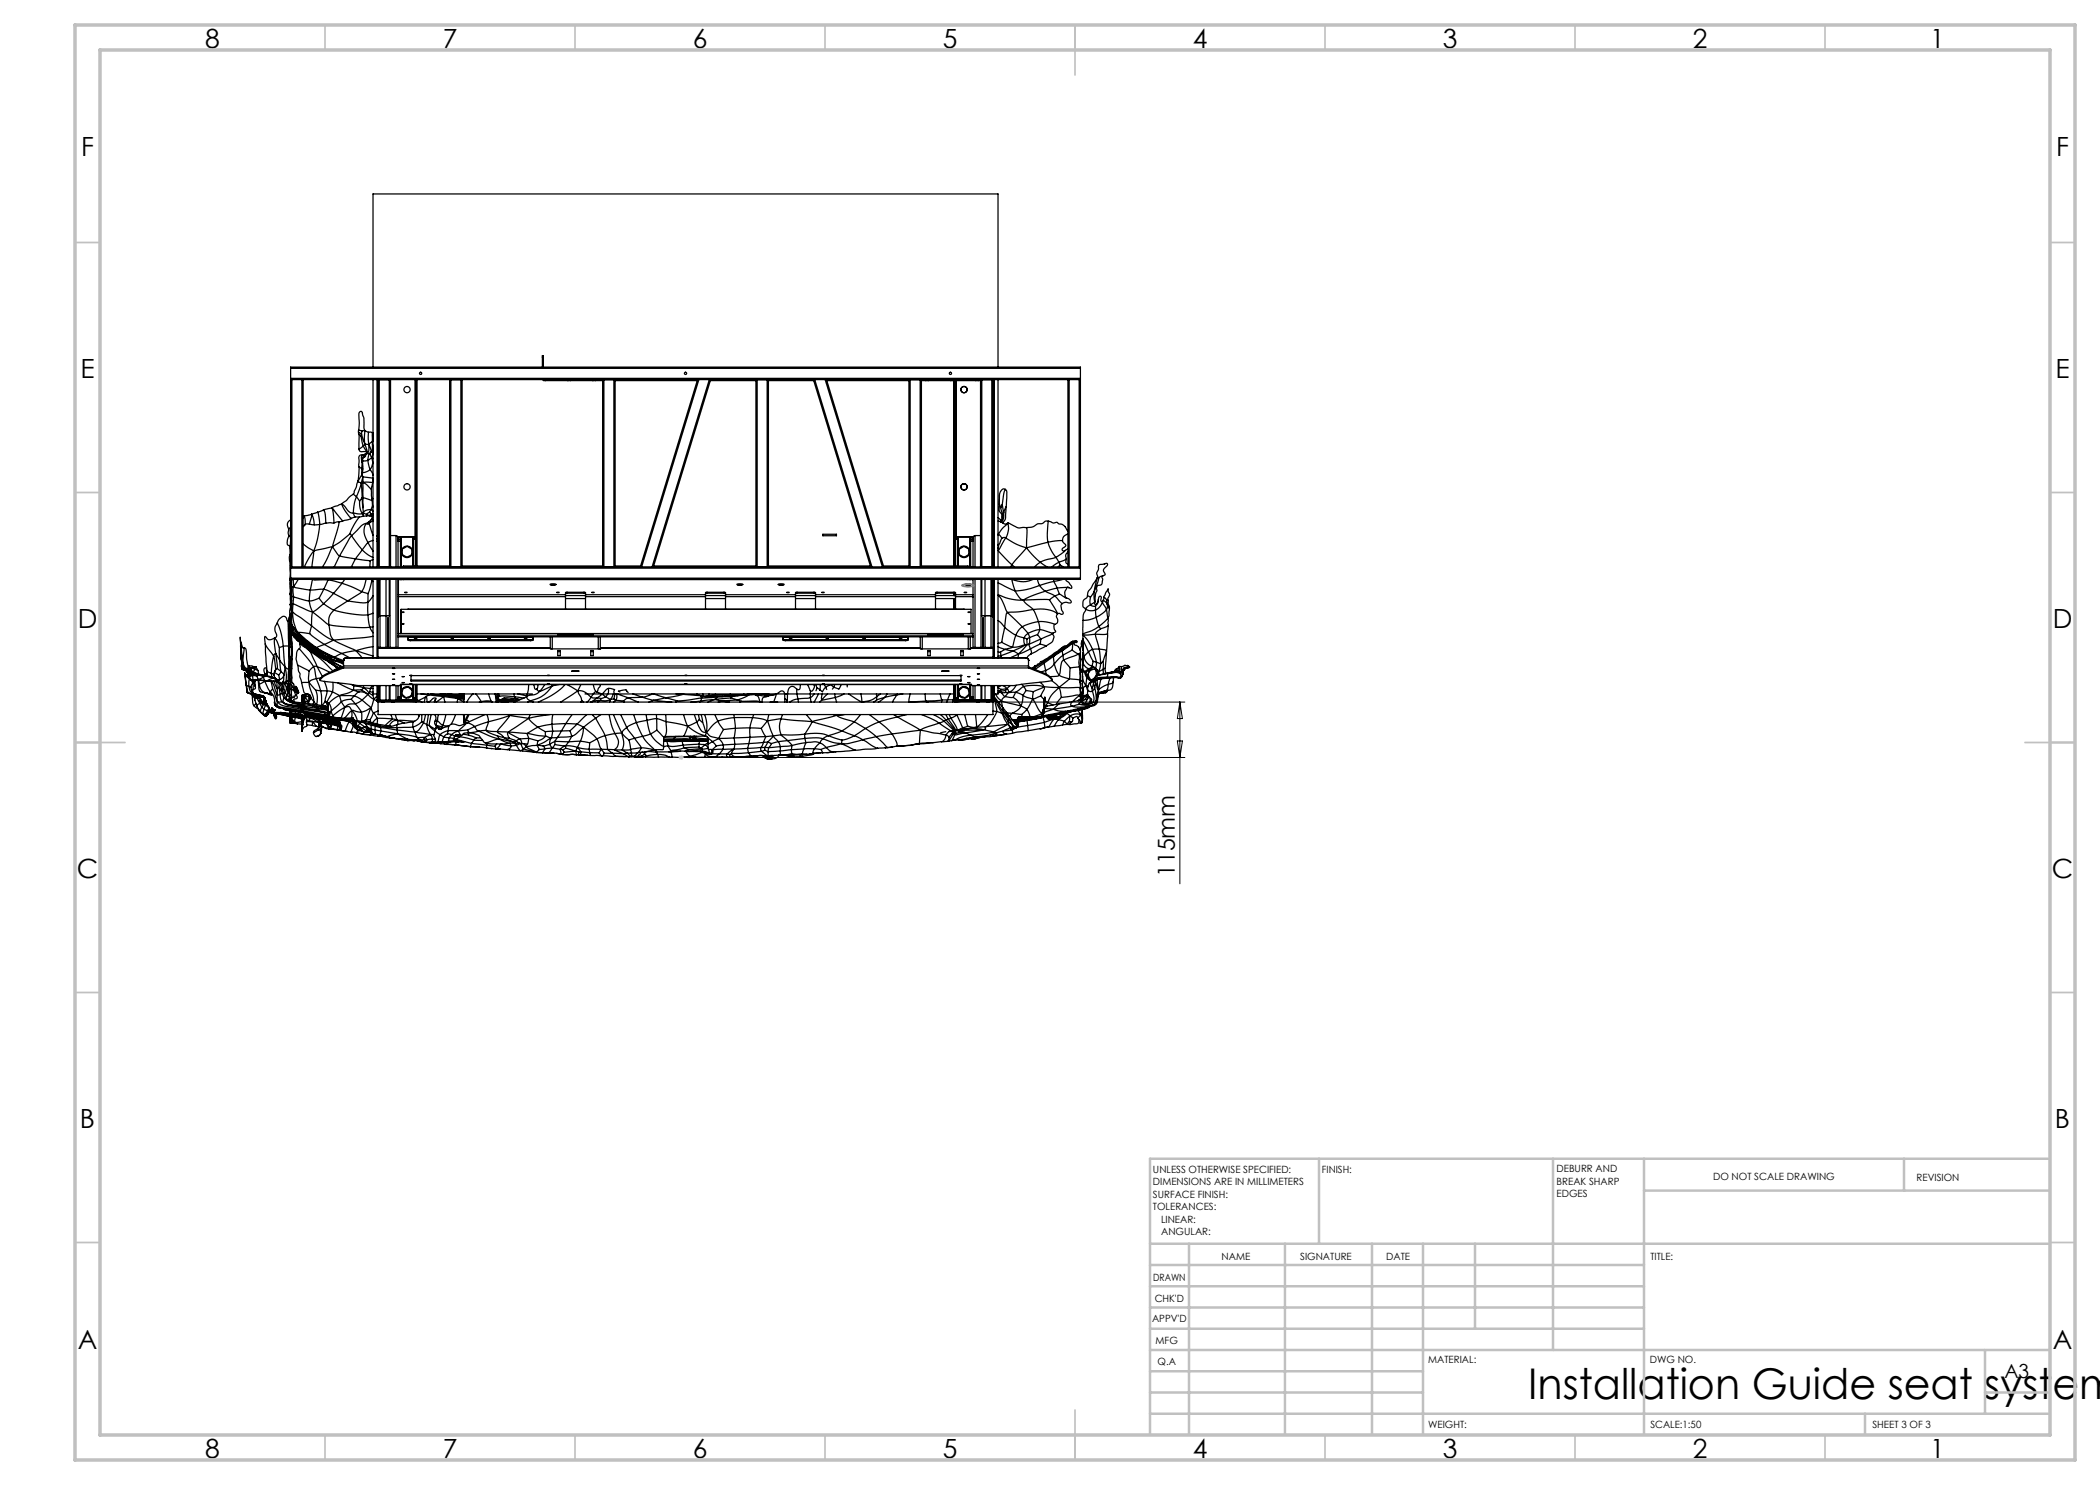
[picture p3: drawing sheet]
<svg xmlns="http://www.w3.org/2000/svg" width="420mm" height="297mm" viewBox="0 0 420 297" stroke-linecap="round" stroke-linejoin="round" font-family="sans-serif">
<defs><g id="words">
<text font-size="8.5" x="305.6" y="279.7">Installation Guide seat system</text>
<g font-size="5.3">
<text x="41" y="9.5">8</text>
<text x="88.5" y="9.5">7</text>
<text x="138.5" y="9.5">6</text>
<text x="188.5" y="9.5">5</text>
<text x="238.5" y="9.5">4</text>
<text x="288.5" y="9.5">3</text>
<text x="338.5" y="9.5">2</text>
<text x="386" y="9.5">1</text>
<text x="16.2" y="31.2">F</text>
<text x="411.2" y="31.2">F</text>
<text x="16.1" y="75.5">E</text>
<text x="411.1" y="75.5">E</text>
<text x="15.5" y="125.5">D</text>
<text x="410.5" y="125.5">D</text>
<text x="15.4" y="175.5">C</text>
<text x="410.4" y="175.5">C</text>
<text x="16" y="225.5">B</text>
<text x="411" y="225.5">B</text>
<text x="15.5" y="269.7">A</text>
<text x="410.5" y="269.7">A</text>
<text x="41" y="291.5">8</text>
<text x="88.5" y="291.5">7</text>
<text x="138.5" y="291.5">6</text>
<text x="188.5" y="291.5">5</text>
<text x="238.5" y="291.5">4</text>
<text x="288.5" y="291.5">3</text>
<text x="338.5" y="291.5">2</text>
<text x="386" y="291.5">1</text>
</g>
<text font-size="4.7" x="235" y="175.5" transform="rotate(-90 235 175.5)">115mm</text>
<text font-size="3.9" x="400.9" y="275.5">A3</text>
<g font-size="2">
<text x="230.6" y="234.6">UNLESS OTHERWISE SPECIFIED:</text>
<text x="230.6" y="237.1">DIMENSIONS ARE IN MILLIMETERS</text>
<text x="230.6" y="239.6">SURFACE FINISH:</text>
<text x="264.4" y="234.6">FINISH:</text>
<text x="311.3" y="234.5">DEBURR AND</text>
<text x="311.3" y="237">BREAK SHARP</text>
<text x="311.3" y="239.5">EDGES</text>
<text x="342.6" y="236">DO NOT SCALE DRAWING</text>
<text x="383.3" y="236.2">REVISION</text>
<text x="230.6" y="242.1">TOLERANCES:</text>
<text x="232.2" y="244.6">LINEAR:</text>
<text x="232.2" y="247.1">ANGULAR:</text>
<text x="244.3" y="252">NAME</text>
<text x="260" y="251.9">SIGNATURE</text>
<text x="277.2" y="251.9">DATE</text>
<text x="330.1" y="251.9">TITLE:</text>
<text x="230.6" y="256.1">DRAWN</text>
<text x="230.9" y="260.3">CHK'D</text>
<text x="230.4" y="264.4">APPV'D</text>
<text x="231.1" y="268.8">MFG</text>
<text x="231.5" y="273">Q.A</text>
<text x="285.6" y="272.5">MATERIAL:</text>
<text x="330" y="272.5">DWG NO.</text>
<text x="285.6" y="285.5">WEIGHT:</text>
<text x="330.1" y="285.6">SCALE:1:50</text>
<text x="374.5" y="285.6">SHEET 3 OF 3</text>
</g>
</g></defs>
<g fill="none" stroke="#000" stroke-width=".25">
<path d="M58.1 73.7v-.3h158v.3M58.1 75.7v.2M58.1 75.9h.3M58.1 73.7h158M58.1 75.7h158M58.1 73.7v2M58.1 75.9v37.5M58.4 75.9h2M58.4 75.9v37.5M60.4 75.9h.2M60.4 75.9v37.5M60.6 75.9h78.9"/>
<path d="M60.6 75.9v37.5M74.6 73.4v-34.6h125v34.6M74.6 75.9v37.5M75.4 75.9v31.3M75.6 75.9h2.5M75.6 75.9v37.5M75.9 75.9v37.5M77.9 75.9v37.5M78.1 75.9v37.5M83 75.9v31.5M83.2 75.9v37.3M83.4 75.9v37.3"/>
<path d="M90.2 75.9h-.3v37.5h.3M90.2 75.9h2M90.2 75.9v37.5M92.2 75.9h.2v37.5h-.2M92.2 75.9v37.5M108.5 71.4v-.3h.2v.3M108.5 71.4v2M108.5 71.4h.2M108.5 75.9l.3 .2M108.7 71.4v2M108.8 76.1h.3M108.8 75.9v.2"/>
<path d="M109.1 76.1h4.4M109.1 75.9v.2M113.5 76.1h.3M113.5 75.9v.2M113.8 76.1h.3M113.8 75.9v.2M114.1 75.9v.2M114.1 76.1h4.4M118.5 76.1h.3M118.5 75.9v.2M118.8 76.1h.3M118.8 75.9v.2"/>
<path d="M119.1 76.1h1.4M119.1 75.9v.2M120.8 75.9h-.3v37.5h.3M120.8 75.9h2M120.8 75.9v37.5M122.8 75.9h.2v37.5h-.2M122.8 75.9v37.5M123 76.1h16.5M139.5 75.9h.3M139.5 75.9l-11.4 37.5M139.8 75.9h2.1M139.8 75.9l-11.5 37.5"/>
<path d="M141.9 75.9h.2M141.9 75.9l-11.5 37.5M142.1 76.1h9.1M142.1 75.9h20.6M142.1 75.9l-11.4 37.5M151.4 75.9h-.2v37.5h.2M151.4 75.9h2M151.4 75.9v37.5M153.4 75.9h.3v37.5h-.3M153.4 75.9v37.5M153.7 76.1h9M162.7 75.9h.2"/>
<path d="M162.7 75.9l11.4 37.5M162.9 75.9h2.1M162.9 75.9l11.5 37.5M165 75.9h.3M165 75.9l11.5 37.5M165.3 75.9h48.3M165.3 75.9l11.4 37.5M165.4 76.1h16.4M182 75.9h-.2v37.5h.2M182 75.9h2M182 75.9v37.5M184 75.9h.3v37.5h-.3"/>
<path d="M184 75.9v37.5M184.3 76.1h.8M185.1 76.1h.3M185.1 75.9v.2M185.4 76.1h.3M185.4 75.9v.2M185.7 76.1h4.4M185.7 75.9v.2M190.1 76.1h.3M190.1 75.9v.2M190.4 76.1h.3M190.4 75.9v.2"/>
<path d="M190.7 76.1h4.4M190.7 75.9v.2M190.8 76.1v37.1M191 76.1v37.1M191.2 76.1v31.3M195.1 76.1h.3M195.1 75.9v.2M195.4 76.1h.3M195.4 75.9v.2M195.7 76.1h.4M195.7 75.9v.2M196.1 75.9h2.5"/>
<path d="M196.1 75.9v37.5M196.4 75.9v37.5M198.4 75.9v37.5M198.6 75.9v37.5M198.8 75.9v31.3M199.6 75.9v37.5M213.6 75.9h.2M213.6 75.9v37.5M213.8 75.9v37.5M213.8 75.9h2M215.8 75.9h.3M215.8 75.9v37.5"/>
<path d="M216.1 75.7v.2M216.1 73.7v2M216.1 75.9v37.5M70.7 98.8l.6 .5M70.7 98.8l-.8 .6-.6 .7-1 .7M71.3 99.3a9.1 9.1 0 0 0-.6 3.3M71.3 99.3l.6 .9M71.6 96.3l.7 .4M71.6 96.3l-.9 2.5M71.7 86.4l.6 .5M71.7 86.4l.1 .5M71.7 86l.7 .2"/>
<path d="M71.7 86v.4M71.7 86l.2-1.5a2.92 2.92 0 0 1 .1-2.2h.2l.2 .1 .3 1.1 .1 2.1 .2 .5M71.8 86.9l.4 .3M71.8 86.9v2.9M71.8 89.8a.63 .63 0 0 0 1 .5l.5 .1 .1 .2-.9 .4M71.8 93.4l.6 .3M71.8 93.4l-.2 2.9M72.2 87.2l.5 2M72.3 96.7l-1 2.6M72.3 96.7l.1 2.9M72.3 86.9l.7 1.9M72.3 86.9l-.1 .3"/>
<path d="M72.4 93.7v1.3M72.4 93.7l.2 .1M72.4 86.2l-.1 .7M72.4 95l.2 .5M72.4 95l-.8 1.3M72.4 99.6l-.5 .6M72.4 99.6l.2 2M72.5 92.5l-.1 1.2M72.5 92.5v.2M72.5 94.9l-.1 .1M72.5 91h.2M72.5 91a1.28 1.28 0 0 0 0 1.5"/>
<path d="M72.5 91l-.5 .1-.2 .3v2M72.5 94.5l.1 .9M72.5 92.2v.3M72.5 92.2v2.3M72.6 95.5l-.3 1.2M72.6 95.4l2 .2M72.6 95.4v1.1M72.6 96.5v3M72.6 96.5h1.9M72.6 96.5l.6 .4 1.1 .9M72.6 96.5l-.3 .2M72.6 99.5l-.2 .1"/>
<path d="M72.6 99.5l.1 3M72.6 99.5l1.9 .7M72.7 89.2l-.9 .6M72.7 89.2l.7 1.3M72.7 91l-.1 .7M72.9 91h-.2M72.9 91v.4M72.9 91h.1M73 88.8l.8 .1M73 88.8l-.3 .4M73 88.8l.4 1.7M73 86.1l-.1 1.5 .1 1.2"/>
<path d="M73 86.1l.7 .4M73 86.1l-.6 .1M73.2 90.9l-.3 .1M73.4 90.7l-.7 .3M73.4 90.7l-.5 .3M73.4 90.5v.2M73.6 92.1l.4 1.8M73.6 92.1l-1.1 .1M73.7 86.5l.1 2.4M73.7 86.5l.5-.1 .3 .2M73.8 88.9l.5 1.4M73.8 88.9v.3a1.9 1.9 0 0 1-.3 1.5"/>
<path d="M73.9 90.7h.1M73.9 90.7a.53 .53 0 0 0-.6 0 .53 .53 0 0 0-.2 .6l-.5 .3-.1 .6M73.9 90.7l-.2 .3-.1 1.1M74 90.7h-.1M74 90.7h.1M74 90.7l.4 .9M74 93.9l-.6 .4-.9 .2M74 93.9l.6 1.2M74.3 90.3l-.1 .2M74.3 90.3l-.4 .4M74.4 91.6l.2 .9M74.4 91.6l-.8 .5"/>
<path d="M74.4 91.6l.2 .1M74.4 99.7l.2 1.7M74.4 90.2l-.1 .1M74.4 90.1l.2 .5M74.4 90.1l-.4 .6M74.5 88.3l-.7 .6M74.5 88.9l.1 .5M74.5 88.9l-.1 1.2M74.5 96.3l-.2 1.5 .1 1.9M74.5 96.3h.1M74.6 92.5l-.6 1.4M74.6 92.5v.2"/>
<path d="M74.6 90.6l-.2 1M74.6 90.6v.1M74.6 89.4v1.2M74.6 89.4h.1M74.6 86.7v.4M74.6 87.7v.1M74.6 88.3l-.1-1.8v2.4M74.6 95.8l-.1 .5M74.6 99.7h-.2M201.1 97.9l-.3 .8-.4 2.3M201.1 97.9a.85 .85 0 0 0-1.2 .9v2M201.1 97.9l.3 .5-.2 3"/>
<path d="M57.8 107.2a2.41 2.41 0 0 0-.3 1.8l.6 .2M58 118.8v2.1M58 118.8l.1 .1M58 116.1v2.7M58 105.6l.1 2M58.1 112.7v.3M58.1 109.1v1.5M58.1 109.1v-.1l-.1 1.9M58.1 116.8l.1 2.3v-1M58.1 113v.3M58.1 113l-.1 3.1M58.1 115.9l-.1 .2"/>
<path d="M58.1 118.6l-.1 .2M58.1 112.8h.1M58.1 115.7v.1M58.1 112.8v.2M58.1 115.7v1.1M58.1 107.4v.1M58.1 107.5v.1M58.1 107.6v.1M58.1 107.6v.3v-.2M58.1 107.8v.1M58.1 110.8a2.33 2.33 0 0 0 0 2M58.1 115.6v.3"/>
<path d="M58.1 113.4v.2M58.1 113.4h.3M58.1 105.5v.3v-.3v.2M58.1 108.1v1.1v-.1M58.1 104a1.18 1.18 0 0 0-.4 1.8l-.1 .8 .2 .6M58.1 106.7v.5h-.3M58.1 115.6l.1 .7M58.1 113.6v2M58.1 115.6h158M58.1 113.6h158M58.1 115.4v.3M58.2 116.3l-.1 .6"/>
<path d="M58.2 116.3h.1M58.2 116.6l.1 .5M58.2 116.6l.1 .3M58.2 116.2v.1M58.2 116.9v2.8l.1 .4M58.2 115.9v.5M58.3 119.1v.4M58.3 119.7h.1M58.3 119.5h.1M58.3 119.5v.6M58.3 118.7v1.4M58.3 118.5v1"/>
<path d="M58.3 118.2v1.7M58.3 117.7v2M58.3 119.6v.2M58.3 119.6v.1M58.3 117.1v1.6zM58.3 117.3l.4 .1M58.3 117.3v1.8M58.3 115.9v.3M58.3 115.9v1.4M58.3 119.1v1.1M58.3 119.1l.4 .3M58.3 119.1v.5"/>
<path d="M58.3 116.2l-.1 .4M58.4 113.4h2M58.6 115.9l.1 1.5M58.7 117.4l.4 .1 3 .5M58.7 117.4l-.1 .6 .1 1.4M58.7 119.4l3.2 .8M58.7 119.4l-.1 1.4M59.6 115.9l-.9 1.5M60.4 113.4h.2M60.6 108.8l2.1 1.4M60.6 113.4h67.5M60.8 103.2l.2 .8v.9"/>
<path d="M60.8 103.2l-.2 .5M60.9 105l-.3 .2M62.1 118l-.2 2.2M62.3 102.8l-1.5 .4M62.3 102.8l.4 1 .1 1.2M62.3 102.8l-.4 2M62.5 115.9l-.4 2.1M62.6 115.9l.4 .1h2.6M62.7 110.2l-.3 3.2M62.7 110.2l-1 1.5-.8 1.7M63.5 102.4l-1.2 .4M63.5 102.4l.5 2.5"/>
<path d="M63.8 119.6l-1.2 .5-.7 .1M63.8 119.6l.9 1.1M63.9 104.9l-.4 2.8-.8 2.5M63.9 104.9l-.9 .1-1-.1a1.02 1.02 0 0 0-1.4 .4M64.7 102l-1.2 .4M64.7 102l.3 .7 .2 1.9M64.8 117.9l1.9 .8M64.8 117.9l-1 1.7M64.8 117.9l-2.7 .1M65.6 116l-.8 1.9M65.6 116l2.8 .7M65.7 115.9l-.1 .1"/>
<path d="M66.4 101.5l2.2 2.7M66.4 101.5l.4 3.1M66.4 101.5l-1.7 .5M66.5 109.4l-3.8 .8M66.5 109.4l1 1.5 .4 .3M66.5 109.4l-2 4M66.7 118.7l-2 2M66.7 118.7l2.9 1.5M67.8 104.4l-1.3 5M67.8 104.4l-1.1 .2-.8-.1-2 .4M67.9 111.2l3.2 .6M67.9 111.2l-1.1 2.2"/>
<path d="M68.3 100.8l.7 1.3 1.2 1.6h-.1h.2h-.2M68.3 100.8l-1.9 .7M68.3 100.8l.7 .5a2.37 2.37 0 0 0 1.7 1.3M68.4 116.7l2.2 .8 1.7 .8M68.4 116.7l-1.7 2M68.9 115.9l-.5 .8M70 106.8l-1.8 1.5-1.7 1.1M70 106.8l.3 .3M70.3 107.1l2.1 2.9M70.3 107.1l-2.4 4.1M70.7 102.6l1 .2 .8-.1M70.7 102.6l.3 .8"/>
<path d="M71.1 111.8l2.9 .4M71.1 111.8l-.8 1.6M71.8 103.4l-.9 1.5-.9 1.9M71.8 103.4h-.8l-1.3 .5-1.9 .5M71.8 103.4h.3a3.8 3.8 0 0 1 2.3-.1l-.1 .6-.8 .7M71.9 100.2a4.1 4.1 0 0 0 .6 2.5M72.3 118.3l1.3 .4M72.3 118.3l-2.7 1.9M72.4 110l-1.3 1.8M72.4 110l1.2 .9 1 .6M72.5 102.7l.1 .2M72.6 102.7h-.1"/>
<path d="M72.7 102.5l.6 .4M72.7 102.5l-.1 .8M73.2 115.9l-.4 1.6-.5 .8M73.3 102.9l.6 .2M73.3 102.9v.3M73.5 104.6l-1 .4-2.2 2.1M73.5 104.6a2.51 2.51 0 0 0-.2 3.4l.3 .5M73.5 104.6v.2l.3-.1M73.6 108.5l-1.2 1.5M73.6 108.5l1 1.7M73.6 118.7v1.7M73.7 104.4l.2 .2"/>
<path d="M73.8 104.7l.8 2.4M73.9 103.1v.1M73.9 102.5l.3 .3M73.9 102.5l-.6 .4M74 112.2l-.1 1.2M74.2 104l-.1 .5M74.2 115.9l.2 .2M74.2 101.9l.4 .4M74.2 101.9l-.3 .6M74.2 101.9a1.78 1.78 0 0 0-1.5 .6M74.2 102.8l-.3 .3M74.2 102.8l.4 .1"/>
<path d="M74.3 103.8l.3 .2-.2-.2M74.4 103.8l.2 .2zM74.4 116.1l-.8 2.6M74.4 116.1l.2 .2M74.4 103.7l.2 .1M74.4 115.9v.2M74.5 101.1l-.3 .8M74.5 104.2l-.7 .5M74.5 104.2l.1 .1M74.6 102.7l-.4 .1M74.6 119.1l-1 1.3M74.6 111.9l-.6 .3"/>
<path d="M74.6 108.1l-1 .4M74.6 103l-.4 .2M74.6 103.4l-.1 .1M74.6 115.9v15.7M74.6 104.2h-.1M75.4 107.8v.4M75.4 107.2v.5M75.4 108.2h.2M75.4 107.8h.2M75.4 107.7h.2M75.4 107.2h.2M75.4 107.7v.1"/>
<path d="M75.4 108.2v5.2M75.4 115.9v15.7M75.6 113.4h.3M75.6 115.9v15.6M75.7 113.4h.1M75.9 115.9v7.3M75.9 113.4h2M76 115.9l-.1 13.7M77.2 115.9l.1 13.7M77.9 113.4h.2M77.9 115.9v7.3M78 113.4h.1"/>
<path d="M78 115.9v13.7M78.1 107.1h1.1M79.2 107.1l.3 .2 .1 .2M79.2 107.1v6.3M79.2 115.9v13.7M79.6 107.9v.4M79.6 108.3h.5M79.6 107.9h.5M79.6 108.3v5.1M79.6 115.9v13.7M79.7 118.9v.4M79.7 119.3h33.4"/>
<path d="M79.7 115.9v3M79.7 119.3v7.4M79.7 118.9h33.4M80.1 107.9v.4M80.1 107.4h.2M80.1 107.4v.5M80.1 108.3v5.1M80.1 115.9h.1M80.1 107.4h-.5v.5M80.3 107.4h2.3M80.3 107.4v6M80.3 115.9h.1"/>
<path d="M80.5 109.8l.9-.5 1 .5-.1 1.1-.9 .6-1-.6zM80.7 115.9h.1M81 118.5h.4zM82.6 107.4h.1M82.6 107.4v5.8M82.7 107.4v.4M82.7 107.4h.5M82.7 107.8h.5M82.7 107.8v5.4M89.9 113.2h-9.2v.2M90.2 113.4h2M92.4 113.2h28.1"/>
<path d="M110 116.9l.6-.1 .6 .1-.7 .1zM110.2 117h.8M111.4 118.5h.5zM113.1 118.9v.4M113.1 119.7h4M113.1 119.1h4M113.1 119.3v2.6M113.4 118.5h-.3v.4M113.4 118.6l-.3 .1M113.4 118.5h3.4M113.4 118.5v.1M113.4 118.6h3.4"/>
<path d="M116.8 118.5h.3v.4M116.8 118.6l.3 .1M116.8 118.5v.1M117.1 118.9v.4M117.1 119.3h24M117.1 119.3v2.6M117.1 118.9h24M118.4 118.5h.5zM120.8 113.4h2M123 113.2h5.1M128.1 113.4h.2M128.3 113.4h2.1"/>
<path d="M130.4 113.4h.3M130.7 113.4h43.4M130.7 113.2h20.5M141.1 118.9v.4M141.1 119.7h4M141.1 119.1h4M141.1 119.3v2.6M141.4 118.5h-.3v.4M141.4 118.6l-.3 .1M141.4 118.5h3.4M141.4 118.5v.1M141.4 118.6h3.4"/>
<path d="M144.8 118.5h.3v.4M144.8 118.6l.3 .1M144.8 118.5v.1M145.1 118.9v.4M145.1 119.3h14M145.1 119.3v2.6M145.1 118.9h14M147.4 116.9l.6-.1 .6 .1-.7 .1zM147.6 117h.8M151.4 113.4h2M153.7 113.2h20.4M155.7 116.9l.5-.1a.38 .38 0 0 1 .6 .1l-.7 .1z"/>
<path d="M155.8 117h.9M157.4 118.5h.5zM159.1 118.9v.4M159.1 119.7h4M159.1 119.1h4M159.1 119.3v2.6M159.4 118.5h-.3v.4M159.4 118.6l-.3 .1M159.4 118.5h3.4M159.4 118.5v.1M159.4 118.6h3.4M162.8 118.5h.3v.4"/>
<path d="M162.8 118.6l.3 .1M162.8 118.5v.1M163.1 118.9v.4M163.1 119.3h24M163.1 119.3v2.6M163.1 118.9h24M164.4 118.5h.5zM164.6 106.9h2.7v.3h-2.7zM174.1 113.4h.3M174.4 113.4h2.1M176.5 113.4h.2M176.7 113.2h5.1"/>
<path d="M176.7 113.4h36.9M182 113.4h2M184.3 113.2h9.3v.2M187.1 118.9v.4M187.1 119.7h4M187.1 119.1h4M187.1 119.3v2.6M187.4 118.5h-.3v.4M187.4 118.6l-.3 .1M187.4 118.6l3.7 .1M187.4 118.5h3.4M187.4 118.5v.1"/>
<path d="M190.8 118.5h.3v.4M190.8 118.5v.6M190.8 119.7v2.2M191 107.4h.5M191 107.8h.5M191 118.7v.4M191 119.7v2.2M191.1 118.9v.4M191.1 119.3h3.5M191.1 119.3v2.6M191.1 118.9h3.5M191.5 107.4v.4"/>
<path d="M191.5 107.4h.2M191.5 107.8v5.4M191.7 107.4h2.3M191.7 107.4v5.8M191.8 109.8l1-.5 .9 .5 .1 1.1-1 .6-.9-.6zM192.9 118.5h.5zM193 116.9l.6-.1a.38 .38 0 0 1 .6 .1l-.8 .1zM193.2 117h.8M193.6 115.9h.1M194 107.4h.1M194 107.4v6M194 115.9h.1"/>
<path d="M194 117h.1M194.1 107.9v.4M194.1 108.3h.5M194.1 107.9h.5M194.1 107.4h.5v.5M194.1 107.4v.5M194.1 108.3v5.1M194.1 115.9h.1M194.6 107.9v.4M194.6 118.9v.4M194.6 108.3v5.1M194.6 115.9v3"/>
<path d="M194.6 119.3v10.3M195 107.1l-.3 .2-.1 .2M195 107.1h1.1M195 107.1v6.3M195 115.9v13.7M196.1 113.4h.3M196.2 115.9v13.7M196.2 113.4h.1M196.4 113.4h2M196.4 115.9v7.3M197 115.9v13.7M198.2 115.9v13.7"/>
<path d="M198.4 113.4h.2M198.4 115.9v7.3M198.5 113.4h.1M198.6 115.9v15.6M198.6 108.2h.2M198.6 107.8h.2M198.6 107.7h.2M198.6 107.2h.2M198.8 107.8v.4M198.8 107.2v.5M198.8 107.7v.1M198.8 108.2v5.2"/>
<path d="M198.8 115.9v15.7M199.6 104.2l1.3 .6 .7-.2M199.6 103.5l.5 .4h.3M199.6 116.6l3.4 1.6M199.6 119l1.6 .6a9.5 9.5 0 0 0 3.5 .4M199.6 119.1l.7 .8 1.2 2.6M199.6 115.9v15.7M199.6 110v.1M199.6 106.8l.1 .1M199.6 108.9l.1 .1M199.6 110.1l2.8 2.9M199.6 110.1h.1"/>
<path d="M199.7 109l-.1 .7M199.7 109l-.1 .1M199.7 106.9l.7 .7M199.7 106.9l-.1 .1M199.9 100.8l.3 .7M199.9 100.8v1.5a1.83 1.83 0 0 1 .5 1.6M200.2 101.5l.3 1.4M200.2 104.3l.4 .2M200.2 104.3h-.1M200.4 107.6l-.7 1.4M200.4 103.9l-.2 .2v.2M200.4 101l-.2 .5"/>
<path d="M200.4 101l.3 1.6M200.5 102.9l-.1 1M200.6 104.5v.1M200.7 102.6v1.2l-.5 .5M200.7 102.6l-.2 .3M201.1 107.6l-1.5 2.5M201.1 107.6l2.1 1.2 2.1 .8M201.1 107.6l-.3-.1-.4 .1M201.2 101.4l-.5 1.2M201.2 101.4v1.1a2.18 2.18 0 0 1-.6 2M201.6 104.6a4 4 0 0 1-.5 3M201.6 104.6l.4 .2a3.2 3.2 0 0 0 2.8 .7h.5"/>
<path d="M201.6 104.6l-1.2 1.2-.7 1.1M202.4 115.9l.6 2.3M202.4 113l-.2 .4M202.4 113l.5 .4M202.4 115.9a4.8 4.8 0 0 0 4.2 0M203 118.2a2.8 2.8 0 0 0 1.7 1.8M204.7 120l.3 .5 1.6 1.4M205.3 109.6l1.2 1.4 1.5 1.5M205.3 109.6l-2.9 3.4M205.3 105.5v4.1M207.5 115.9l.4 1.2M207.9 117.1l1.1 1.2"/>
<path d="M207.9 117.1a12.6 12.6 0 0 1-4.9 1.1M208 112.5l-1.1 .9M208 112.5l1.4 .9M209 118.3l2 .9M209 118.3l-2.4 .8-1.9 .9M209.6 108.4l.7 1.8 .9 1.3M209.6 108.4l-4.3 1.2M209.7 104.2l-.2 2.7 .1 1.5M209.7 104.2h-.7a1.44 1.44 0 0 1-1.5 .6 2.72 2.72 0 0 1-2.2 .7M209.7 104.2l.2 .1a1.39 1.39 0 0 0 1.5 .2 .94 .94 0 0 0 1 .4l.6 .5 .6 .8M209.9 120l1.6 2.8M209.9 120h-5.2"/>
<path d="M210.7 115.9l.1 .4M210.8 116.3l.6 1.3M210.8 116.3l-2.9 .8M211 119.2l1.4 1.5M211 119.2l-1.1 .8M211.2 111.5l-2.3 .6-.9 .4M211.2 111.5l.6 1M211.4 117.6l.5 1.2M211.4 117.6l-2.4 .7M211.8 112.5l.2 .5M211.8 112.5l-1.4 .9M211.9 118.8l1.4 .8"/>
<path d="M211.9 118.8l-.9 .4M212 113l.7 .4M212 113l-.4 .4M212.5 108.1l-2.9 .3M212.5 108.1l.4 .6a.46 .46 0 0 1 .2 .5 .46 .46 0 0 1-.5 .4 .34 .34 0 0 0-.1 .5 .34 .34 0 0 0 .5 0M212.6 115.9l-1.8 .4M213 110.1l-1.8 1.4M213.2 115.9v.2l.7 .6a.71 .71 0 0 1 .4 .9l-.7-.1M213.3 111.8l-1.5 .7M213.3 111.8a.58 .58 0 0 0 .3 1M213.3 119.6a.73 .73 0 0 1 .8 1l-1-.1-.7 .2M213.6 117.5h.2"/>
<path d="M213.6 110.4a1 1 0 0 0-.3 1.4M213.6 113.4h.2M213.6 109.8l-.6 .3M213.6 106.7a1.48 1.48 0 0 0-1.1 1.4M213.6 117.5l-2.2 .1M213.6 117.5h-.2a1.51 1.51 0 0 0-.1 2.1M213.8 113.4h2M215.8 113.4h.3M216.1 115.6v.3h-158M216.1 113.4v.2M216.1 113.6v2M217.5 119.2l.6 .3"/>
<path d="M217.5 119.2l-.2 .4a1.36 1.36 0 0 0-.5 1.9l.3 .3M218.1 119.5l-.1 .8 .1 .6M218.8 118.3v1.4l.2 .7M218.8 118.3l-.7 1.2M219.3 117.2v.3M219.3 117.2l-.5 1.1M219.3 117.5a1.42 1.42 0 0 1-.2 1.3l-.1 1.6M219.5 115.6l-.7 2.7M219.5 115.6l-1.3 2.1a1.59 1.59 0 0 0-.7 1.5M219.7 119.9a1.7 1.7 0 0 1-.6 1.3M219.7 119.9a.39 .39 0 0 1 0-.5 .39 .39 0 0 1 .5-.1v.8l.3 .3M219.7 119.9a.76 .76 0 0 1-.7 .9v-.4"/>
<path d="M219.8 115.6h-.3M219.8 115.6l-.5 1.6M220.6 115.2l-.8 .4M220.6 115.2a.44 .44 0 0 0 .5-.4 .44 .44 0 0 0-.3-.5 .98 .98 0 0 1 .6-1.1l.1-.3-.1-.2-1 .2a.61 .61 0 0 0-.7 .2 .61 .61 0 0 0 0 .7v.2a1.06 1.06 0 0 0-.2 1.4v.2M220.6 115.2a.51 .51 0 0 0-.1 .8 .92 .92 0 0 1-.8 1.1l-.4 .4M220.7 119.5l.4 .2 .2 .3M220.7 119.5l.9-1.7v.5a.98 .98 0 0 1 0 1.4v.3M220.7 119.5v.5M221 112.7l-.1 .1M48.1 129.1l.4 4.1M48.1 129.1l.3 3.4M48.1 129.1l.4 3.5"/>
<path d="M48.1 130.3l.3 3M48.1 130.3l.3 2.7M48.1 130.3l.3 2.4v-.2M48.2 130.2l.1 .9-.1-.5M48.2 129l.3 3.4M48.2 129l-.2-1.6 .1 1.7M48.2 129v.2v-.8l.1 .2a1.23 1.23 0 0 0 .4 1h.1M48.3 133.3l.1 .4M48.3 133.3v.1a.91 .91 0 0 0 .9 .7l.3 .5M48.3 133.3v-.3v.5M48.3 131.9v-.3l.1 1.1M48.3 132.3v.1z"/>
<path d="M48.3 132.7l.1 .5M48.4 133l.1 .6 .2 .3M48.4 133v.5M48.4 133.2h.1M48.4 132.5a1.51 1.51 0 0 0 .3 1.3M48.4 133.5l.2 .4 .7 .2M48.4 133.5v.2M48.4 132v.5M48.4 133.3l.1 .4 .2 .2M48.4 133.3l.3 .5M48.5 133.8h.1M48.5 133.8l.2 .2"/>
<path d="M48.5 133.8v.1M48.5 132.6l.1 1 .5 .3M48.5 132.6v.6a.68 .68 0 0 0 .8 .7M48.5 133.8l.1 .1M48.5 132.4v.2M48.5 132.4l.1 .9a.98 .98 0 0 0 .9 .7l.8 .7M48.5 132.4l.1 .3M48.5 133.2l.1 .5 .3 .1M48.5 133.2v.3M48.5 133l.1 .5M48.5 133.5l.1 .2M48.5 133.5h.1"/>
<path d="M48.6 133.6v.1M48.6 133.5v.1M48.6 132.7v.3a.72 .72 0 0 0 1 .8M48.6 132.7a1.07 1.07 0 0 0 1 1M48.6 133.9l.1 .1M48.6 133.7l.2 .1M48.6 133.7l.1 .1M48.6 133.7v.1M48.6 133.9l.2 .1M48.6 133.9l.8 .3M48.6 133.6l.4 .2h-.2M48.7 134l.6 .2"/>
<path d="M48.7 134h.1M48.7 133.8l.6 .1 .2 .3M48.7 133.9l.6 .2M48.7 133.9l.8 .3M48.8 133.8h.1M48.8 129.6l-.2 3.1M48.8 129.6h.2a2.41 2.41 0 0 1 .3 2l.4 1.7M48.8 134l.5 .1M48.8 134l.3 .1M48.9 133.8l.5 .1M48.9 134.6l.3 2.2M49 134.9l.3 2.1"/>
<path d="M49 134.9l.4 .6h.4M49 134.9l-.1-.3 .3 .4M49.1 134.1l.2 .1M49.1 134.1l.4 .4M49.1 133.9l.4 .3M49.2 136.8l.2 1.4M49.2 136.8l.1 .2M49.2 135v.1M49.2 135l.1 .1M49.3 133.9h.1M49.3 134.1l.2 .4M49.3 134.1l.1 .1"/>
<path d="M49.3 137l.5 .3M49.3 137l.2 1.2 .3 .4M49.3 134.1v.1M49.3 134.2l.2 .4M49.3 134.2l.3 .6M49.3 134.1l1 .8M49.3 133.9l.8 .8 .4 .1M49.4 134.2l1 .9M49.4 138.2v.2M49.4 138.4l.4 .2M49.4 138.4h.1M49.4 134a1.73 1.73 0 0 0 1.1 .9"/>
<path d="M49.4 138.4l.5 .3M49.5 134.2l.8 .7M49.5 134.6l.2 .6M49.5 134.6l.1 .6M49.5 134.5l.1 .3M49.5 134.5l.9 .6M49.6 133.8l.5 .7 .4 .3M49.6 133.8l.3 .4 .5 .2M49.6 133.8l.5 .1M49.6 134.8l-.4 .2M49.6 133.7l.5 .2M49.6 134.8l.1 .4"/>
<path d="M49.6 134.8l.3 .5M49.6 135.2l.2 .2-.1-.1M49.6 135.2l.2 .3a.74 .74 0 0 0 .8 .6M49.7 133.3l-.1 .4M49.7 133.3a.62 .62 0 0 0 .8 .3M49.7 135.3l.1 .2M49.7 135.2l.3 .5M49.7 135.2v.1M49.7 133.2l.2 .3h.7M49.8 138.6l.8 .2M49.8 138.6l.1 .1M49.8 133.2l.8 .1"/>
<path d="M49.8 135.5l.1 .1M49.8 135.5l.3 .5M49.8 137.3l.4 .1M49.8 137.3l.3 1 .5 .5M49.9 135.7l-.1 1.6M49.9 135.3l.1 .4M49.9 138.7l.8 .2M50 135.7l.6 .3M50 135.7h.1M50.1 136l.6 .1M50.1 136l.5 .1M50.1 133.9l.6 .5"/>
<path d="M50.2 137.4l.2 .9M50.2 134.7l.3 .1h.8M50.3 134.9l.1 .2M50.3 134.9h.1M50.3 136.1l.3 .5M50.3 134.7l.2 .1M50.3 134.9l1.5 .1M50.4 135.1l.2 .9M50.4 135.1l-.5 .2M50.4 135.1l1 .1M50.4 138.8v.2M50.4 134.4l.5 .3"/>
<path d="M50.4 139l.1-.2 .4 .6M50.4 139l.2 1.6 .2 .5M50.4 138.3l.3 .7M50.4 138.3l.2 .5M50.5 133.6l-.4 .3M50.5 133.6l.4 .2M50.5 134.8v.1M50.5 134.8l2 .2M50.5 134.8h.1M50.5 134.9l1.7 .1M50.5 134.9h-.1M50.5 134.9l.7-.1 2.1 .4"/>
<path d="M50.6 138.8l.1 .1M50.6 138.8h.1M50.6 138l-.2 .3M50.6 138l-.1 .3 .3 .6M50.6 136.6v1.4M50.6 136.6l-.4 .8M50.6 133.3h.3M50.6 133.3l.1 .1-.2 .2M50.6 136.1h.1M50.6 136l.1 .1M50.7 138.9l.2 .8M50.7 134.4h-.3"/>
<path d="M50.7 134.4l.8 .4M50.7 136.1v.2M50.7 136.3l.3 .9M50.7 136.3l-.1 .3M50.7 136.1l.3 .2M50.7 139l.5 .3M50.7 139l.2 .6M50.8 138.8l.7 .2M50.8 138.9l-.1 .1M50.8 138.9l.6 .4M50.8 138.9h.4M50.8 138.8l.4 .1"/>
<path d="M50.9 139l.8 .3M50.9 139.7l.1 .3M50.9 139.6l.6 .1M50.9 139.6l.4 1.5M50.9 139.6h.1M50.9 133.3v.5M50.9 133.3l.3 .1M50.9 134.7l.6 .1M50.9 134.7l-.4 .1M50.9 134.8h.8M50.9 133.8l-.2 .6M50.9 133.8l.7 .3"/>
<path d="M51 135.9l-.4 .1M51 136.3v.9M51 137.2a.47 .47 0 0 1 .1 .5 .47 .47 0 0 1-.5 .3M51 133.3l.2 .1M51.2 139.3l-.3 .3M51.2 139.3l.3 .1M51.2 133.4l.4 .7M51.2 138.9l.4 .2 .1 .2M51.2 138.9l.3 .1M51.2 138.9l.3 .1a1.53 1.53 0 0 1 1.4 .5M51.2 136l-.2 .3M51.3 134.8h-.1"/>
<path d="M51.3 138.9l-.5-.1 .7 .1M51.3 138.9l.2 .1M51.3 138.9h.2M51.4 135.2l.2 .7M51.4 134.8h-.6M51.4 139.3h-.2M51.4 139.3l.8 .1M51.4 134.8h.3M51.5 139.7l.5 1M51.5 138.9l1.1 .3M51.5 139l.5 .1a.65 .65 0 0 1 .9 .5M51.5 139.4h.3"/>
<path d="M51.5 139.4h.1M51.6 134.1v.7M51.6 139.5l-.7 .1M51.6 139.5h.1M51.6 135.9h-.3M51.6 135.9h.1M51.6 136l.1 .9M51.7 134.8l.8 .2M51.7 139.4h.5M51.7 139.4l-.1 .1M51.7 139.3l.7 .1M51.7 139.3v.1"/>
<path d="M51.7 139.5l-.2 .2M51.7 136.9l.1 1 .3 .4M51.7 136.1h-1M51.7 136.1h1.3M51.8 136l.1 .8M51.8 135l.9 .5M51.8 135l-.4 .2M51.8 135h.4M51.8 139.4h.8h-.4M51.9 136.8a1.88 1.88 0 0 0 1.8 1.9M51.9 136.8l-.2 .1M52 139.7h-.5"/>
<path d="M52 139.7l.3 .5M52 136l-.9-.1-.5 .2M52 136l1 .1M52 136l-.3 .1M52 139.7l.5 .7M52.1 138.3l.9 .3M52.2 135l1.5 .3M52.2 139.5h-.5M52.2 139.5l-.2 .2M52.4 139.4l-.8 .1M52.4 139.4l-.2 .1M52.5 139.4l.3 .2"/>
<path d="M52.5 135l.8 .2M52.7 135.5l-1.1 .4M52.7 135.5l.2 .6M52.7 139.2l.2 .3M52.8 139.6v.8M52.8 139.6h.1M52.8 139.6v.1M52.8 139.7l.1 .7M52.8 140h.1M52.9 139.7l-.1 .1M52.9 136.1l.1 .2M52.9 139.5h.1"/>
<path d="M52.9 139.5l.1 .3M53 139.8l-.2 .1M53 139.8l-.1 .2M53 139.6v.1M53 136.1l.2 .1M53 136.3l-1.1 .5M53 136.3l1.1 2.1M53 138.6l.8 .1M53 138.6l.7 .1M53 139.7l.1 .3M53 139.7v.1M53 136.1l1.7 .1"/>
<path d="M53 136.1h.1M53 134.8a.7 .7 0 0 1 .1-1.2l.3 1.6M53 134.8l.2 .3M53.1 128.8l1.6 2.4M53.1 128.8l.3 5.3M53.2 136.2l-.2 .1M53.2 136.2l1.3 .1a1.18 1.18 0 0 1 1.3 .4v.8M53.3 138.7h.3h-.2M53.3 135.2l.6 .1M53.4 134.1l.2 .3 .7 .2M53.4 134.1v1.1M53.7 138.7l.7 .3"/>
<path d="M53.7 135.3l1.1 .3M53.7 135.3h-.6l-.4 .2M53.7 138.7l.6 .2M53.9 135.3v.1M53.9 135.3h-.2M53.9 135.3l1.2 .4M54.1 138.4l.7 .9 .2 1.2 .4 .6M54.1 138.4l-.4 .3M54.1 138.8l.1 .1M54.1 136.2l.4 1.6M54.3 134.6l.5 .4M54.3 134.6l.1 .8"/>
<path d="M54.3 136.2l.4 .6 .7 2.2M54.5 137.8l1 2.5M54.5 137.8l-.4 .6M54.7 131.2l-.4 3.4M54.7 131.2l.4 2.3-.1 .7M54.7 136.2l.9 .2M54.7 136.2a1.52 1.52 0 0 1 2 1.6v.1M54.8 136.3l.6 1.4M54.8 134.9l.3 .8M54.8 135.6l-1.4 .5M54.8 135.6l.7 .7M54.8 135.6l.3 .1"/>
<path d="M54.9 127.6v1.2l.3 2M54.9 127.6a1.12 1.12 0 0 1-1.9-.3l-.1 .3 .2 1.2M54.9 127.6l.5 .7 .5 1.2M54.9 134.4l.8 .6M54.9 135.5l.4 .3 .6 .1M55 134.2l-.2 .7M55 134.1v.1M55.1 135.7l.1 .1M55.1 135.7l.5 .6 .3-.4M55.2 130.8h-.3l-.2 .4M55.2 130.8l.2 2.9M55.2 130.8l.7 1.3"/>
<path d="M55.4 136.3v1.4M55.4 139l.1 1.3M55.4 133.7l.8 .6M55.4 133.7l-.4 .5M55.4 137.7v1.3M55.5 124.6a11.9 11.9 0 0 1 1.2 4.7M55.5 124.6a1.94 1.94 0 0 0-.2 2.4 .53 .53 0 0 1-.4 .6M55.7 136.5l.4 .4 .3 .9M55.7 136.5h.1M55.7 135l.2 .9M55.8 137.5l.4 .5M55.8 137.5l-.4 .2"/>
<path d="M55.8 137.5l.2 1.4M55.9 129.5v2.6M55.9 132.1l.3 2.2M55.9 132.1l1.1 1.4M56 138.9a1.66 1.66 0 0 0 .7 1.7M56 138.9l-.6 .1M56.2 134.3l-.5 .7M56.2 134.3l.6 .7M56.2 138l.2 .7M56.4 137.8l.4 .9M56.4 137.8l.1-.1 .2 .2M56.4 137.8l-.2 .2"/>
<path d="M56.4 138.7l.4 .8M56.4 138.7l-.4 .2M56.6 136.4l-.2 .5M56.6 136.4l-.3 .3M56.6 136.4l.3 .2M56.7 129.3l-.8 .2M56.7 129.3l.3 4.2M56.7 137.9l.4 .6M56.8 137.8l-.1 .1M56.8 138.7l.4 1 .4 .4M56.8 138.7h-.4M56.8 139.5l.8 .6"/>
<path d="M56.8 139.5l-.2 .7 .1 .4M56.8 135l-.2 1.4M56.8 135l-.3 .6-.6 .3M56.9 136.7l.4 .9M56.9 136.7h-.1l-.1 1.2M57 133.5l-.2 1.5M57 133.5l.7 .4M57 133.5l.3 1.4-.1 1.6M57.1 138.5l.3 .6M57.1 138.5l-.3 .2M57.3 136.6l.2 .5M57.3 136.6l-.3-.2-.2 .1 .1 .2"/>
<path d="M57.3 137.6l.3 .7M57.3 137.6l-.2 .9M57.4 139.1l.7 .6M57.4 139.1a.73 .73 0 0 0 .2 1M57.5 137.1l.1 .3M57.5 137.1l-.2 .5M57.6 124.3l.2 4.9M57.6 124.3l-.1-.1a.8 .8 0 0 0-1.2-.8l-.5 .5-.3 .7M57.6 138.3l.2 .3M57.6 138.3l-.2 .8M57.6 136.3l.1 .3M57.6 136.3h.1v-.2l.2 .1 .2 .5"/>
<path d="M57.6 136.3l-.4-.1 .1 .4M57.6 137.4l.3 .4M57.6 137.4v.9M57.7 136.9l.1 .2M57.7 136.9l-.1 .5M57.7 136.6l.2 .4M57.7 136.6l-.2 .5M57.7 136.6v.3M57.7 140l-.1 .1M57.7 140a5.3 5.3 0 0 0 2.7 .6l1.1 .1M57.7 133.9l-.1 2.4M57.8 137.1l.1 .7"/>
<path d="M57.8 129.2l.1 2.9v1.6l-.2 .2M57.8 129.2l-1.1 .1M57.8 129.2l-.1 4.7M57.8 138.6h.1M57.8 138.6l.1 .7 .2 .4M57.8 139.9l.2 .3M57.9 137.8l-.1 .8M57.9 123.6v-.3v.2a.55 .55 0 0 1-.3 .8M57.9 123.6l-.1 .5M57.9 123.6v.4M57.9 128.4l-.1 .8M57.9 128.4v1.5"/>
<path d="M57.9 137l.1 .8M57.9 137l-.1 .1M57.9 125h.1M57.9 124.3l.1 .6v.1M57.9 131.3l.4 .3M57.9 134.9v1.1M57.9 136v.3M57.9 136.1v.2M57.9 133.4l.3 .4M57.9 138.6l.4 .8M57.9 133.7v-.3v1.6M58 123l-.1 .6"/>
<path d="M58 125v2.2M58 125l.1 .1M58 127.2l.2 2.2M58 127.2h-.1M58 137.8h.3M58 137.8l-.1 .8M58 137.8h-.1M58 139.7l.1 .2M58 120.9l.3 .1a.85 .85 0 0 0 0 1.1M58 120.9l.1 .5M58.1 136.7l.5 .8M58.1 136.7l-.1-.4 .7 .4 .4 1.3"/>
<path d="M58.1 136.7l.2 1.1M58.1 136.7l-.2 .3M58.1 121.7l-.1 1.3M58.1 126.2l.1 .4M58.1 125.9v.2M58.1 126.1v.1M58.1 125.9v.1M58.1 125.8v.1M58.1 126.3v.1M58.1 126.4l.2 1.4M58.1 139.7h-.2v.2l-.3-.1 .1 .2M58.1 126.4h.1"/>
<path d="M58.1 124.1l.1 .3M58.1 124.1h-.2v-.2v4.5M58.1 124.1v1.2M58.1 124.1v.1M58.1 125.2l.2 .5M58.1 125.3l.2 .4M58.1 125.3v.6M58.1 124.7l.1 .5 .3 .4M58.1 125.5l.2 .6M58.2 124.5l-.1 .2M58.2 124.4v.1M58.2 124.4h.1"/>
<path d="M58.2 124.1v.2M58.2 124v.7l.2 .2M58.2 123.6l-.1 .5M58.2 123.5l-.1 .6M58.2 125.9l-.1 .2M58.2 122.9l-.2 .1M58.2 126.6l.7 .8M58.2 126.6l.3 .1M58.2 126.6l.3 2.1-.1 .8M58.2 139.6l-.1 .3v-.2M58.2 127l-.2 .2M58.2 126.6l.1 .5"/>
<path d="M58.2 122.9v1.5M58.2 122.9v1.1M58.2 133.8v.3M58.2 135.8h-.3M58.2 136v.4M58.2 122.8v.8M58.2 139.8v.2M58.2 122.8l-.1 1.9M58.2 133l.1 1.7M58.2 133v3M58.2 129.4l.2 .1M58.2 129.4h-.3"/>
<path d="M58.2 129.4l.1 2M58.2 139.6v.4M58.2 132.1v1.7M58.2 132l.1 .1M58.3 131.8v.1M58.3 120v.1M58.3 126.1h-.2M58.3 126.7v.4M58.3 134.7v1.7M58.3 134.7v.9M58.3 120.1v.7M58.3 127.5l.1 2"/>
<path d="M58.3 124.4l.3 1M58.3 124.4v.2zM58.3 125.7l.4 .3v-.2M58.3 125.7l2.2 2.3M58.3 131.2l-.1 .7M58.3 126.1h.1M58.3 132.1v1.5M58.3 132.1l-.1 .9M58.3 137.8l.6 .5M58.3 137.8v1.6M58.3 123.4v.7a1.87 1.87 0 0 0 .7 1.7M58.3 120.1h.1"/>
<path d="M58.3 122.5l-.1 .4M58.3 123v.4M58.3 122.7l-.1 .2M58.3 122.7v1.7M58.3 122.6v.4M58.3 122.8v.6M58.3 120.8v2M58.3 122.6l-.1 .3M58.3 122.8v.2M58.3 126.1l.3 .5M58.3 133.6v1.1M58.3 133.6v.2"/>
<path d="M58.3 139.4l-.2 .3M58.3 133.8v1.8M58.3 135.6v.8M58.3 126.8l.8 .7M58.4 129.5v1.1M58.4 129.5h.1M58.4 130.5l-.1 1.6M58.4 131.8l-.1 .3M58.4 130.4v1.4M58.4 131.8l-.1 2M58.4 125l-.1 .3 .2 .3M58.4 129.5l-.2 3.5"/>
<path d="M58.5 125.6l.2 .2M58.5 126.5v.2M58.5 139.5l-.3 .5M58.5 122.4l3.8 2.8M58.5 122.4a7.4 7.4 0 0 0 1.2 4.1M58.5 122.4h-.1l-.1 .4M58.5 126.5l.1 .1M58.5 126.5h.1M58.5 126.7l1.7 1.4M58.5 126.7l1.1 1.1M58.6 120.8l-.1 1.6M58.6 120.8l3.9 1.6"/>
<path d="M58.6 120.8h-.3M58.6 137.5l.5 .5M58.6 137.5l.3 .8M58.6 126.6l1.9 1.4M58.6 126.6l1.6 1.5M58.7 125.8l2 2.1M58.8 127.3l.7 .6M58.8 125.6l-.1 .2M58.8 127.4l.7 .7M58.8 125.6l.2 .3M58.8 125.7l-.2-.3 .1 .4M58.9 125.7l.7 .9"/>
<path d="M58.9 138.3l.6 .2M58.9 138.3l.3 .7M59.1 138l.3 .2M59.1 127.5l.5 .3M59.1 127.5l.4 .4M59.2 139a.37 .37 0 0 1 .3 .4 .37 .37 0 0 1-.3 .4l-.5 .1 .2 .5M59.2 139l-.2 .2h-.2v.3l-.5-.1M59.3 137.6v-.1l.1 .2M59.3 137.7h.1M59.3 138.3l.1 .1M59.4 138.2l-.5 .1M59.4 138.2l.1 .2"/>
<path d="M59.4 138l.3 .4-.3-.4M59.5 138.4h.1M59.5 138.1h-.1M59.5 138.2v.1M59.5 138.2l-.2-.7 .3 .6-.5-.8v.5l.5 .6M59.5 138.2l.1 .2M59.5 138.2l.2 .2M59.5 128.1l.5 .4M59.5 128.1l.2 .1M59.5 138.4v.1M59.5 138.4l.1 .1M59.5 138.2l.2 .1"/>
<path d="M59.5 138.3v.2M59.5 138.5h.1M59.5 138.5l.2 .1M59.5 133l2.3 1.2M59.5 133l.2 1.3a.94 .94 0 0 1 .3 1.1l.3 1.1M59.6 138.4h.1M59.5 127.9l.8 .5M59.5 127.9l.2 .3M59.5 127.9l.9 .7M59.5 138.3l.1 .1M59.5 138.5l-.2-.1v.1a.29 .29 0 0 1 .1 .3 .29 .29 0 0 1-.2 .2M59.6 138.5h.1"/>
<path d="M59.6 138.4v.1M59.6 127.8l.7 .5M59.6 127.8l.7 .6M59.6 126.6l.2 .1M59.6 138.5l.1 .1M59.6 138.3l.1 .1M59.6 138.4l.1 .2M59.7 126.5l2.2 .2M59.7 126.5l3.5 3M59.7 126.5l-.1 .1M59.7 138.4h.1M59.7 138.4v.1"/>
<path d="M59.7 138.6h.1M59.7 138.5v.1M59.7 128.2l1 .7M59.7 128.2l.3 .3M59.8 126.7l.1 .1M59.8 126.8l.1 .1M59.8 126.8h.1M59.9 126.8l.8 .9 2.2 1.7M59.9 126.8l.1 .3M59.9 129.7l2.8 3.6M59.9 129.7l.2-.3-.1-.6 1.7 1.2M59.9 129.7a1.83 1.83 0 0 0-.6 1.7l-.1 .5 .3 1.1"/>
<path d="M60 128.5v.1M60 127.1l2.7 2.2M60 128.6v.2M60 128.5l1.4 .9M60.1 128.5l-.1 .1M60.1 128.8h.1M60.1 128.6l.1 .3M60.2 128.7v.2M60.2 128.6v.2M60.2 128.8v.1M60.2 128.1l2.5 1.7M60.2 128.1l.1 .2"/>
<path d="M60.3 128.5l.1 .1M60.3 128.3l.8 .7M60.3 128.4l.8 .6M60.3 128.4l.9 .8M60.3 139.8l.1 .4M60.3 139.8h.1M60.3 139.8l.1 .3M60.3 136.5l.3 1.1a1.06 1.06 0 0 0 1.2 1.3l.4 .6M60.3 139.9l.2 .3M60.3 139.1v.7M60.4 139.1l-.1 .7M60.4 139.1l.1 .3"/>
<path d="M60.4 128.7l-.2 .1M60.4 128.6l.7 .6M60.4 139.8l.1 .4M60.4 139.8l.2 .4M60.4 139v.1M60.4 139v.3M60.5 139.4l-.2 .5M60.5 139.4l-.1 .4M60.5 128l1.7 1.3M60.5 128l2.2 1.8M60.7 139.6l-.3 .1 .1 .3M60.7 139.6l-.1 .5"/>
<path d="M60.7 128.9l.4 .3M60.7 128.9l.7 .6M60.7 139v.6M60.7 139h-.3M60.7 127.9l2.1 1.7M60.7 127.9l-.2 .1M60.8 127.8l-.1 .1M60.8 128.6l.4 .3M60.9 139.4l-.2 .2M60.9 139.4l.1 .1M60.9 139.4l-.1 .7M61 128.7l.1 .1"/>
<path d="M61 139.5l.5 .7M61 139.5l-.1 .5M61.1 129.2l-.2 .1 .3 .2M61.1 129l.3 .1M61.1 129l1.2 .9M61.1 138.9l-.2 .5M61.1 138.9l-.4 .1M61.1 129.2l3.1 2.1M61.1 128.8l.3 .3M61.2 129.5l.5 .5M61.2 129.5l.9 .5M61.2 129.2l1.1 .7"/>
<path d="M61.2 129.2h-.1M61.3 138.8l-.2 .1M61.3 129.4h.1M61.4 129.5l5.8 3.9M61.4 138.8l-.4 .7M61.4 129.1l3.6 2.1M61.4 129.1l1.2 .9M61.7 138.8v.4M61.7 130l.8 .6a20.8 20.8 0 0 1 4.1 3.6M61.7 130l.5 .7 1.3 2.6M61.7 130l3.5 2M61.7 139.2h.2"/>
<path d="M61.7 139.2l.2 .6M61.7 139.2l-.7 .3M61.8 134.2l-.1 1.4 .1 .9M61.8 136.5l1.4 1.6M61.8 136.5h-1.5M61.8 136.5l.2 1 .7 2.2 .1 .6M61.9 139.8l-.4 .4M61.9 139.8h.1M61.9 120.2l.1 1 .5 1.2M61.9 138.9v.3M61.9 139.2v.1M61.9 126.7l3 2.2"/>
<path d="M61.9 139.2h.1M61.9 139.2l.1 .3M61.9 139.4l.1 .4M61.9 139v.2M61.9 139.2l.1 .6M62 139.8v.1M62.2 129.3l.6 .3M62.2 129.3l1.4 1M62.2 139.5l.6 .8M62.2 139.5l-.6 1.2M62.3 125.2a14.7 14.7 0 0 0 4.4 2.8M62.3 125.2l-.4 1.5"/>
<path d="M62.3 130.1l1.9 1.2M62.3 129.9l.3 .1M62.3 129.9l1.9 1.4M62.5 122.4l3.3 2.6M62.5 122.4l-.2 2.8M62.6 130l2.9 1.6M62.6 130l2.5 1.8M62.7 129.3l3.3 1.9M62.7 129.3h.1M62.7 129.3l.2 .1M62.7 129.8l.9 .5M62.7 129.8l2.3 1.4"/>
<path d="M62.7 133.3l.6 2.4M62.7 133.3l-.9 .9M62.7 133.3l.3-.1 .5 .1M62.8 129.6l1.8 1M62.9 129.4l.3 .1M62.9 129.4l3.5 1.9M63 129.5l-.2 .1M63.2 138.1l.9 .1M63.2 138.1a4.7 4.7 0 0 1 .1 2.9l-.5-.7M63.2 129.5l3.7 1.9M63.3 135.7l-1.2 .4-.3 .4M63.3 135.7l.8 2.5"/>
<path d="M63.5 133.3l2.5 1.2M63.5 133.3l1 2M63.6 130.3l1.8 1.1M63.6 130.3l1 .3M64.1 138.2h1.3M64.1 138.2l.2 .9 .1 2M64.2 135.6l-.9 .1M64.2 131.3l.9 .5M64.2 131.3l2.1 1.4M64.6 130.6l1.9 .9M64.7 120.7l2.1 1.3M64.7 120.7l-1.5 1.3-.7 .4"/>
<path d="M64.8 130.6h-.2M64.9 136.3l.5 1.9M64.9 128.9l3.4 1.8M64.9 128.9l-1.7 .6M65 131.2l.4 .2M65 131.2l1.6 .8 1.3 .3M65 131.2l.5 .4M65.1 131.8l2.9 1.4M65.1 131.8l2.5 1.7M65.4 131.4l.8 .2 .3-.1M65.4 131.4l1.8 .7h.4M65.4 138.2l1.1 .2"/>
<path d="M65.4 138.2l-.4 2.1M65.5 131.6l2.4 .9M65.5 131.6l2.5 1.6M65.6 132.3l.7 .4M65.8 125l3.9 .4h4.3M65.8 125a4.8 4.8 0 0 0 .9 3M66 131.2l.4 .1M66 131.2l2.7 1.2M66.3 132.7l1.3 .8M66.3 132.7l.9 .7M66.4 131.3l.5 .1M66.4 131.3l2.3 1"/>
<path d="M66.5 131.5h.2M66.5 131.4v.1M66.5 138.4l1.4 .7M66.5 138.4l-1.1 2M66.6 134.2l-.2 .1M66.6 134.2h.1M66.6 136.5l-.1 1.9M66.7 128l4.5 2.1M66.7 128l-1.8 .9M66.8 122l3.8 .8 3 .2M66.8 122a2.79 2.79 0 0 0-1 3M66.9 131.4l1.8 .7"/>
<path d="M66.9 133.2l.8 .6M67.2 133.4l.6 .3M67.2 133.4h.1M67.5 131.9l.1 .2M67.5 136.6l3.2 1.4M67.6 133.8h-.4l-.6 .4M67.6 132.1l.3 .2M67.6 132.1h.5M67.6 133.5l.5 .1M67.6 133.5l.3 .2M67.9 132.3v.2M67.9 132.3l.8 .2"/>
<path d="M67.9 139.1l2.9 .1M67.9 139.1l.4 1.3M67.9 139.1l-1 .6-1.1 .9M67.9 132.5l.8 .4M68 133.2l.7 .2M68 133.2l.5 .3M68 133.2l.3 .4M68.3 130.7l-1.4 .7M68.3 130.7l1.6 .9M68.7 133.6l-.4 .1a11.4 11.4 0 0 0-4.1 2.1l-.2 .2a18.7 18.7 0 0 0 5 .7l2.6 .4h8M68.7 133.4l-.4 .1a11.4 11.4 0 0 0-4.1 2.1l-.2 .4M68.7 133.6h137"/>
<path d="M68.7 133.4v.2M68.7 132.1h.1M68.7 133.2v.4M68.7 133.2h137M68.7 132.1v1.1M68.7 133.6h.1M69.2 131.6l-.4 .1-.1 .4M69.2 131.6h.1M69.2 131.6h136M69.6 120.2l1.1 .2a5.7 5.7 0 0 0 2.9 0M69.6 120.2l-2.8 1.8M70.2 139.9l.8 .8"/>
<path d="M70.2 139.9l-.9 .1-1 .4M70.3 136.9l.4 .2M70.6 136.9l.1 .2M70.7 137.1v.9M70.7 137.1l2.1 .5M70.7 138l1.1 .4M70.7 138l-.9 .5-1.9 .6M70.8 139.2l1.6 .8M70.8 139.2l-.6 .7M71.2 130.1l-2.9 .6M71.2 130.1l3.4 1.1M71.2 130.1l1.2 1.5"/>
<path d="M71.8 138.4a2.29 2.29 0 0 1 1.7 .5M71.8 138.4l-1 .8M72.3 138h-1.6M72.3 138l1.2 .9M72.7 137.1l.1 .5M72.8 137.6l-.5 .4M72.8 137.6l1.3 .1M72.8 137.6l1 1M73.5 138.9l-1.1 1.1M73.5 138.9l1.3 .9M73.6 123l.4 2.4M73.6 120.4v2.6"/>
<path d="M73.8 138.6l.7 .4M73.8 138.6l-.3 .3M74 138.3l-.2 .3M74 138.3l.6 .1M74 125.4l.6 1.2M74.1 137.7l-.1 .6M74.2 137.1l.1 .1M74.3 137.1v.1M74.3 137.2l-.2 .5M74.3 137.2h.3M74.5 139l.3 .8M74.6 127.3l-7.9 .7"/>
<path d="M74.6 129.3l-3.4 .8M74.6 125.4h-.6M74.6 122.6l-1 .4M74.6 137.1v1.7h.8M74.6 137.7h-.5M74.7 138.8l-.2 .2M74.8 139.8l-.6 1.8M74.8 139.8l.8 .5M75.4 139.2l-.6 .6M75.4 137.1v3.1h4.2M75.4 140l8 .1M75.6 140h.1"/>
<path d="M75.6 131.5v.1M75.6 129.6h.1M75.6 129.6h34.5M75.6 137.1v5.8h123v-5.8M75.6 129.5l.2 .1M75.6 131.5h123M75.7 123.2l.2-.1-.3 .2zM75.7 129.5v.1M75.8 129.5l1.7 .1M75.9 137.1v2.9M75.9 123.1h2M76 137.1v2.9"/>
<path d="M77.2 137.1v2.9M77.6 123.5v6.1M77.9 123.1h.1M77.9 137.1v2.9M78 137.1v2.9M78.5 133.7h.4zM78.5 134.8h.4zM78.5 137h.4zM78.5 135.9h.4zM79.2 137.1v2.9M79.4 129.5l-1.7 .1M79.6 137.1v2.7"/>
<path d="M79.6 139.8l-.1 .2M79.6 126.7h.1M79.6 127.4h115M79.6 126.7h115M79.6 139.4h.5M79.6 139.8h.5M79.6 139.8v.4M79.6 140h.5M79.6 129.5l-.2 .1M79.6 127.2h115M80.1 137.1h-.5M80.1 139.4v.4"/>
<path d="M80.1 140h.2M80.1 139.8v.2M80.2 136.9h.1M80.2 122.1h.1M80.2 126.7v-4.8h114v4.8M80.3 140h2.3M80.3 136.9v3.1M80.4 135.3h.4zM80.4 136.5h.4zM80.4 124.7l.4 .1zM80.4 122.4h.4zM80.6 137.7l1-.3 .8 .7-.2 1.1-1 .3-.8-.7z"/>
<path d="M81.6 121.9h.1M81.6 127.8l.5 .1M82 136.8h.4zM82 135.1h.4zM82.1 128.1l-.5-.1v-.6h25v.6l-.5 .1M82.1 127.9h24M82.1 128.1h24M82.1 127.9v.2M82.2 135.1h110v1.1h-110zM82.2 136h110M82.6 140h.1M82.6 136.9v3.1"/>
<path d="M82.7 139.6v.4M82.7 140h.5M82.7 139.6h.5M82.7 136.9v2.7M82.9 127.6l.5 .1zM83 140h.1M83.2 136.9v3.5M83.4 138.8h23.1M83.4 136.9v3.3h-.2M83.4 140l.3 .1M84.2 138.8l1.5 .2M85.5 138.8l.2 .2"/>
<path d="M85.7 139l3 .3M85.7 139l-2 1.1M86.1 138.8l1.9 .2M87.1 139.9l-.2 .5 .3-.7a.6 .6 0 0 0-.9 .3l-.6 .4M88 139l.5 .1 .2 .2M88 139l2 .2M88.1 138.8l-.2 .1 .1 .1M88.3 138.8l2.2 .5M88.7 138.8l3.5 .5M88.7 139.3l2.9 .4M88.7 139.3l.3 1.1M88.7 139.3l-1.5 1.1"/>
<path d="M89.6 138.8h.3M89.6 138.8l.6 .1M89.9 138.8l.3 .1M89.9 138.8l.4 .1M90 139.2l1.6 .5M90 139.2l.5 .1M90.2 138.9h.4a2.95 2.95 0 0 1 2.2 .6M90.2 138.9l1 .1a1.58 1.58 0 0 1 1.3 .5h.3M90.2 138.8v.1M90.2 127.6l.5 .1zM90.2 138.9h.2M90.5 139.3l1.6 .3"/>
<path d="M90.5 139.3l1.4 .2M90.7 138.9l1.1 .2 .4 .2M91.6 139.7l1.2 .1M91.6 139.7l1.2 .6M91.6 139.7l-.1 .7M91.8 138.8l1 .4M91.9 139.5l.6 .1M92.1 139.6l-.5 .1M92.1 139.6h.4M92.1 139.6l.7 .1M92.2 139.3h.1M92.2 139.3l-.3 .2"/>
<path d="M92.3 138.8h.2M92.5 138.8h.1M92.5 138.8l.3 .3M92.5 139.6h.3M92.7 138.8h-.2M92.8 139.5v.1M92.8 138.8v1.6M94.6 138.8l-.8 .9-.4 .7M95.2 138.8l1.1 1.5M97.5 127.6l.5 .1zM97.7 138.8l.5 1.5M99 138.8l.1 .1"/>
<path d="M99.1 138.9l.1 1.5M99.1 138.8v.1M99.4 138.8l.1 1.6-.1-.6-.3-.9M99.5 139.7l.1 .2M99.6 139v-.2v.3M99.6 139.7v.2M99.6 139.9h.3M99.6 139.9l-.1 .2M99.7 139.3l1-.1 2.2 .1M99.7 139.3l-.2-.2 .1 .6M99.7 139.3l-.1 .4M99.8 138.8l-.1 .5"/>
<path d="M99.8 139.9h-.2M99.8 139.1h.1M100.1 139.9l-.3 .2M100.2 139.9l.7 .1M100.6 139.7l1.3 .2M100.8 139.6l-.8 .3-.4-.2M100.8 139.6h.9l1.6 .2M100.8 139.6h.1M100.9 140l.6 .1M100.9 140l-.9 .1M101.9 139.9l-1 .1M101.9 139.9l1.4 .3"/>
<path d="M102.8 138.8l.1 .5M102.9 139.3l.4 .5M102.9 139.3l1.9 .3M103.3 139.8l-1.4 .1M103.3 139.8l.8 .1M103.3 139.8l.6 .2M103.6 138.8l1.8 .4M104.9 127.6l.5 .1zM105.4 139.2a.85 .85 0 0 0 .7 1M105.4 139.2l-.4 .3-2.2 .9M105.8 136.9l-.4 2.3M106.1 127.9v.2"/>
<path d="M106.6 127.8l-.5 .1M106.7 136.9l.3 .9h.4M107.4 137.8l.2 .4 .4 .1M107.6 136.9l-.2 .9M108 138.3a3.8 3.8 0 0 1-2.4 .8l-.2 .1M109 136.9l-1 1.4M109.5 135.1h.4zM109.5 136.8h.4zM110.1 127.4v2.4h9.9l.1-.1 .1-.1M110.1 129.6h.1M110.4 137.2l-2.4 1.1M110.4 137.2a6.5 6.5 0 0 1-4.3 3"/>
<path d="M110.5 127.4v2.4M110.6 136.9l-.2 .3M111.6 130.1h.5v1h-.5zM111.6 126.9h7.1v.1h-7.1zM111.6 130.3h.5M111.9 136.9l-1.5 .3M113 136.9a13.3 13.3 0 0 1-5.3 3.5M113.4 136.9l2.2 1.3M114.4 134.2h1.4zM115.6 138.2a2.82 2.82 0 0 1 2.6 1.2M115.6 138.2l.6 1.4 .1 .6M115.6 138.2l-3.5 2.2"/>
<path d="M116.2 136.9l-.6 1.3M117 138.8h73.8M118.2 130.1h.5v1h-.5zM118.2 130.3h.5M118.2 139.4l1.2 .2M118.2 139.4l-.8 1M118.6 136.9l.3 .9 .4 .5M119.3 138.3a1.61 1.61 0 0 0-1.1 1.1M119.3 138.3l1.1 .5M119.4 139.6l.8 .1M119.4 139.6l-1.2 .8 1.1-.3h.7M119.7 127.4v2.4"/>
<path d="M120 136.9v.4l-.3 .4-.2 .5-.2 .1M120.1 127.4v2.4M120.2 129.6h.1M120.2 129.6h63.9M120.2 139.7l-.2 .4M120.4 138.8l-1 .8M120.4 138.8l.7 .5M121.1 139.3l1 .6M121.1 139.3l-.9 .4M121.6 138.8l-.5 .5M121.7 137.7l-.5 .2-.8 .9M121.7 137.7v1"/>
<path d="M121.7 137.7l1.2 .2-.1 .6M122.1 139.9l-.9 .3-1.2-.1M122.1 139.9l-.2 .5M122.7 138.8l-.6 1.1M122.7 139.7l-.6 .2M122.7 139.7l.5 .3M122.9 138.8l-.2 .9M123.2 138.8l.2 .5-.2 .7M123.4 138.8l2.2 .8M124 138.4l-.3-.2 1.5-.2 .4 .5M125.6 139.6l-.9 .6M125.6 139.6l2.1 .8"/>
<path d="M126.6 138.8l1.9 .6M128.5 139.4l-2.9 .2M128.5 139.4l2.2 .7M130.4 138.8l-1.9 .6M130.7 138.8l2.5 .7M133.2 139.5l2.3 .7M133.2 139.5l-2.5 .6M135.2 138.8l1.4 .1M135.5 138.8h.1M136.6 138.9l-3.4 .6M136.6 138.9l3.5 .2 .2 .5M136.7 138.8l-.1 .1"/>
<path d="M137 135.1h.4zM137 136.8h.4zM139.4 138.8l1.1 .4M140.3 139.6l-.1 .6M140.3 139.6l-2.7 .4-2.1 .2M140.5 139.2l-.3 .1M140.5 139.2h-.3M140.6 138.8l-.1 .4M141.1 139.3h-.8M141.7 139.1l-1.2 .1M141.7 139.1l-.6 .2M141.8 138.8l-.1 .3"/>
<path d="M142.3 139.3h-1.2M142.8 139.3l-.5 .2M142.9 139l-1.2 .1M142.9 139l-.6 .3M143 139.9l1.4 .3M143 139.9l-2.8 .3M143 139.9l-1.4 .5M143.1 138.8l-.2 .2M143.5 139.4l-.5 .5M143.5 139.4l-3.2 .2M144.5 139.3l-.1 .1M144.9 139.3h-2.6"/>
<path d="M145.4 139.3h-.5M145.9 139h-3M145.9 139l2.6 .1M145.9 139l-1 .3M145.9 139l-.5 .3M146.1 138.8l-.2 .2M146.1 139.6l-3.1 .3M146.1 139.6l1.4 .4M146.7 139.2l-.6 .4M146.7 139.2l-3.2 .2M147.5 140l.8 .3M147.5 140l-3.1 .2"/>
<path d="M147.6 139.1h.1M147.6 139.1l-2.2 .2M148.7 138.8l.4 .2M149.1 139h-.1M149.1 139h.2M149.8 139l-.9 .5-1.4 .5M149.8 139a1.81 1.81 0 0 1 1.9 .4l.3 1M149.8 139l-3.1 .2M151.3 139h-.1l1.8 .2M151.4 139h.1M151.6 139l-.3 .1M153.1 138.8v.1"/>
<path d="M153.1 138.9l-3.6-.1-.4 .2M153.1 138.9l-.1 .3M153.4 139.1l.3 .1M153.8 138.8l-.7 .1M155 138.9h-1.2l-.8 .3M155.3 138.8l-.5 1.6M155.3 138.8l.4-.3a.62 .62 0 0 1 .8-.3 .62 .62 0 0 1 .4 .6v1.6M155.3 138.8l-2.1 .6a.82 .82 0 0 0-.8 1M156.6 127.8l.5 .1M157 139.7l.4 .4M157.1 128.1l-.5-.1v-.6h25v.6l-.5 .1M157.1 127.9h24"/>
<path d="M157.1 128.1h24M157.1 127.9v.2M157.5 138.8h-.6M157.9 127.6l.5 .1zM159.4 137.9l.2 1.9M159.4 137.9a.97 .97 0 0 0-1.2-.6 .97 .97 0 0 0-.6 1.1l-.2 2M159.6 139.8l-1 .2-.6 .4M159.6 139.8l.1 .6M160.1 136.9v.2a.56 .56 0 0 1 0 .6 .56 .56 0 0 1-.6 .2h-.1M161.5 136.9l.6 1.2M162.1 138.1v1.4M162.1 139.5l-2.5 .3"/>
<path d="M162.1 139.5l.1 .9M162.7 136.9a.85 .85 0 0 1-.5 1.3l-.1-.1M162.8 138.8l-.7 .7M163.1 136.9l.3 .7M163.4 137.6l.6 .4M163.4 137.6l-.2 .6M163.7 138.8l-.9 1.6M164 138l-.1 .1M164.1 136.9l-.1 1.1M164.4 139.9l-.5 .5M164.4 138.8l-.1 .8 .1 .3M164.5 135.1h.4z"/>
<path d="M164.5 136.8h.4zM164.8 136.9l.3 .5M165.1 137.4l-.6 .9-.5-.3M165.1 137.4l.3 .5M165.2 127.6l.5 .1zM165.5 138.8l-1.1 1.1M166.8 137.4l-.7-.5-1 .5M166.8 137.4l-.3 .4M166.9 138.8l.2 .7M166.9 136.9l-.1 .5M167.1 139.5l-2.7 .4M167.1 139.5l.2 .9"/>
<path d="M168.2 136.9l-.4 .9-1-.4M168.8 138.8l-1.7 .7M169.4 136.9v.5M169.7 138.8l2.6 1.6M172.2 138.8l.2 1.6M172.5 127.6l.5 .1zM175.3 138.8v.6M175.3 139.4v.6M175.3 139.4a5.8 5.8 0 0 1-2.9 1M175.3 140l-.6 .4M176.1 138.8l-.8 .6M177 139.5l-1.7 .5"/>
<path d="M177 139.5l-1.3 .9M177.4 138.8l-.4 .7M179.3 139l-2.3 .5M179.3 139l-.8 1.4M179.4 138.8l-.1 .2M179.9 127.6l.5 .1zM180.6 138.8l-1.3 .2M181.1 127.9v.2M181.6 127.8l-.5 .1M182 138.8l-.2 1.2 .1 .4M184.1 127.4v2.4h9.9l.1-.1 .1-.1M184.1 129.6h.1"/>
<path d="M184.5 127.4v2.4M185 138.8l.2 1.4M185.6 130.1h.5v1h-.5zM185.6 126.9h7.1v.1h-7.1zM185.6 130.3h.5M188.1 138.8l.3 1.2M188.4 134.2h1.4zM189.5 140h-1.1M189.5 140l-.1 .4M190 138.8l-.5 1.2M190.6 140h.2zM190.6 140h-1.1"/>
<path d="M190.8 139.7l-.2 .3M190.8 136.9v3.3h.2M190.8 139.9l-.2 .1M191 140h.5M191 139.6h.5M191 136.9v3.5M191.2 140h.1M191.5 139.6v.4M191.5 140h.2M191.5 136.9v2.7M191.7 140h2.3M191.7 136.9v3.1"/>
<path d="M191.8 138.1l.8-.7 1 .3 .2 1.1-.8 .7-1-.3zM192 135.1h.4zM192 136.8h.4zM192.2 130.1h.5v1h-.5zM192.2 130.3h.5M192.8 121.9h.1M193.6 136.5h.4zM193.6 135.3h.4zM193.6 124.7l.4 .1zM193.6 122.4h.4zM193.7 127.4v2.4M194 140h.1"/>
<path d="M194 136.9v3.1M194.1 127.4v2.4M194.1 139.4v.4M194.1 139.4h.5M194.1 139.8h.5M194.1 140h.5M194.1 136.9v2.5M194.1 139.8v.2M194.2 129.6h.1M194.2 129.6h4.4M194.2 136.9h.1M194.6 137.1v2.7"/>
<path d="M194.6 139.8l.1 .2M194.6 126.7h.1M194.6 139.8v.4M194.6 129.5l.2 .1M194.8 129.5l1.7 .1M195 137.1v2.9M195.5 133.7h.4zM195.5 134.8h.4zM195.5 137h.4zM195.5 135.9h.4zM196.2 137.1v2.9M196.4 123.1h-.1"/>
<path d="M196.4 137.1v2.9M196.4 123.1h2M196.6 123.5v6.1M197 137.1v2.9M198.2 137.1v2.9M198.4 123.1l.2 .2M198.4 137.1v2.9M198.4 129.5l-1.7 .1M198.6 140h.1M198.6 131.5v.1M198.6 129.6h.1M198.6 129.5l-.2 .1"/>
<path d="M198.8 139.5l.4 .8M198.8 139.3l1 1.2M198.8 139.8l.2 .3M198.8 137.1v3.1h-4.2M198.8 140l-8 .1M199.1 138.8l.6 .9 .6 .5M199.6 129.3l1.4 .6M199.6 124.1l1.3 1.4M199.6 130.4h.5M199.6 138.5h.7M199.6 138.2h.4M199.6 137.6l.7 .3"/>
<path d="M199.6 137.1v1.7h-.8M199.9 137.1l-.3 .1M200 138.2l.3 .3M200.1 130.4v.8M200.1 131.2h-.5M200.1 131.2l.3 .4M200.2 137.1l-.6 .4M200.3 137.9l-.3 .3M200.3 138.5l.4 .6 .3 .2M200.4 128.5l2.1 .9M200.4 128.5l-.8 .2M200.6 137.1l.8 .6"/>
<path d="M200.9 125.5l-.5 3M200.9 125.5l2.3 1.6M201 139.3l-.5 .5-.2 .4M201 139.3l1.6 .2M201 129.9l-.9 .5M201 129.9l1.6 .3M201.1 138.1v.4M201.1 138.1l-1.1 .1M201.1 138.5h.6M201.1 138.5h-.8M201.4 137.7l.2 .3 .1 .5M201.4 137.7l-.3 .4"/>
<path d="M201.4 137.7l-1.1 .2M201.5 122.5l-.3 .4-.3 2.6M201.5 122.5l3 2.9M201.7 138.5l-.7 .8M202 137.1l-.6 .6M202.5 129.4l-1.5 .5M202.6 130.2l-2.5 1M202.6 130.2l1.1 .6M202.6 139.5l.8 .6 .8 1.1M203.2 127.1l-.7 2.3M203.2 127.1l1.6 .5M203.2 138.5l-.6 1"/>
<path d="M203.2 138.5h-1.5M203.2 138.5l1.4 .6M203.2 137a2.58 2.58 0 0 1-1.5 1.5M203.7 130.8l-1.7 .8M203.7 130.8l-.1 .8M204.3 136.9l.5 .4M204.5 125.4l-.7 .5-.6 1.2M204.5 125.4l1.1 1.3M204.6 139.1l-.1 1.2-.3 .9M204.6 139.1l.7 .3 1.3 .4M204.8 137.3l-1.6 1.2M204.8 137.3l.8-.2a7.5 7.5 0 0 1 3.2 .3"/>
<path d="M204.8 137.3l.4 .8M204.8 127.6l.6 .2M204.8 127.6a1.43 1.43 0 0 0 .2 1.3M205 128.9l-1.4 .5h-1.1M205 128.9a5.6 5.6 0 0 1-2.4 1.3M205.2 131.6l.4 .1 .1 .4M205.2 131.6h.1M205.2 138.1l-.6 1M205.2 138.1l1.4 .3M205.4 127.8v1.1M205.4 128.9h-.4M205.4 128.9l-1.7 1.9"/>
<path d="M205.6 126.7l.3 .8M205.6 126.7l-.5 .4-.3 .5M205.7 132.1h.1M205.7 133.2v.4M205.7 132.1v1.1M205.7 133.6h.1M205.7 133.4h.1M205.7 133.6l.7 .3a9.2 9.2 0 0 1 3.8 1.9l.2 .3-.5 .1-7.2 .9h-8.1h-.3v-.2h-114.2v2.5M205.7 133.4l.7 .3a9.2 9.2 0 0 1 3.8 1.9l.2 .4M205.7 133.4v.2M205.8 128.9h-.4M205.8 128.9l.3 .9"/>
<path d="M205.9 127.5v1l-.1 .4M205.9 127.5l-.5 .3M206.1 129.8l-2.4 1M206.1 129.8l.1 1M206.2 130.8l-.6 .5-.2 .3M206.6 139.8l-1.2 2.1M206.6 139.8l1.2 2.2 .6 .7M206.6 121.9l-2.8 .5-2.3 .1M206.6 121.9l1.1 2.4M206.6 121.9a6 6 0 0 1 4.9 .9M206.6 138.4v1.4M207 133.2v.3"/>
<path d="M207 133.2l-.6 .5M207 133.5l-.1 .4M207 133.5l-.4 .3M207.5 126.9l-1.6 .6M207.5 126.9l.6 .9M207.7 124.3l-1.9 .5-1.3 .6M207.7 124.3a7.1 7.1 0 0 1 3.3 .6M207.7 124.3l.2 1.6M207.9 125.9l-.9 .2-1.4 .6M207.9 125.9l2.7 .8M207.9 125.9l-.4 1M208 136.5l.6 .5 .2 .4"/>
<path d="M208 128.8l1.2 .4M208 128.8l-1.9 1M208.1 127.8l-2.3 1.1M208.1 127.8l-.1 1M208.1 139.2l-1.5 .6M208.1 139.2l.8 .8M208.2 132.3l.4 .2M208.2 132.3l-.3 .4-.9 .5M208.6 132.5l.2 .1M208.6 132.5l-1.6 1M208.8 137.4l3 .1M208.8 137.4l-2.2 1"/>
<path d="M208.8 137.4a.9 .9 0 0 1-.3 1.1l-.4 .7M208.8 132.6l.3 1.5M208.8 132.6l-1.8 1.3M208.9 139.7v1M208.9 139.7h.1M208.9 139.8h.1M208.9 139.7v1.9l.5-.4M208.9 139.7v1.1M208.9 139.7l.1-.3-.1 2.7M208.9 139.5v1.6M209 139.6h.1M209.1 134.1l.1 .7"/>
<path d="M209.1 134.1l-.9 .3M209.2 129.2l-3 1.6M210.3 136.1l1.1 .9 .4 .5M210.5 130.9l.2 .1M210.5 130.9l-2.3 1.4M210.6 126.7l-2.5 1.1M210.6 126.7v.1a1.61 1.61 0 0 1-1.1 2.2l-.3 .2M210.7 131l.1 .2M210.7 131l-2.1 1.5M210.8 131.2l-.1 .3 .2 1.3M210.8 131.2l-2 1.4M210.9 132.8l-.7 .7-1.1 .6"/>
<path d="M210.9 132.8l.4 1.3 .5 .9M211 124.9a1.37 1.37 0 0 0 .1 1.5l-.5 .3M211.5 122.8l-.2 .5a.94 .94 0 0 1-.3 1.6M211.8 137.5l-.3 .3a6 6 0 0 0-2 2.7M211.8 137.5l.5 2M211.8 137.5h4.2M211.8 135l.6 .3 1.4 .5M211.8 135l-.4 .3h-1.4M212.1 130l-1.4 1M212.3 139.5l-1.1 1.4M212.4 120.7a1.39 1.39 0 0 0 .2 1.7v.2a.39 .39 0 0 1-.3 .3 .39 .39 0 0 1-.4-.2l-.4 .1M212.5 129.5l-.4 .5"/>
<path d="M212.5 129.5l-2 1.4M212.5 130.1l-1.7 1.1M212.5 130.1l.1 .9M212.6 131l.1 1M212.6 131l-1.7 1.8M212.7 129.5l-1.9 1.7M212.7 129.5l-.6 .5M212.7 132a2.31 2.31 0 0 0-.6 2.1l-.3 .9M212.7 132l1.4 1.6M213.4 129.3l-.9 .8M213.4 129.3l-.7 .2M213.8 135.8l-2 1.7"/>
<path d="M213.8 135.8l2.2 .2M214.1 133.6l-.3 2.2M214.4 130l1.3 .8M214.4 130l-1.8 1M214.5 128.3l.5-.1a.22 .22 0 0 1 .3 0 .22 .22 0 0 1 0 .3 .3 .3 0 0 0-.3-.2 .3 .3 0 0 0-.3 .3M214.5 128.3l-1.2 1-.6 .2M214.5 128.3l-.5 .3a1.32 1.32 0 0 1-1.2 .6l-.3 .3M214.5 128.3l.2 .1M214.5 128.5l-1.1 .8M214.7 128.5v.1M214.7 128.5h-.2M214.7 128.6l-.1 .3-.2 1.1"/>
<path d="M214.7 128.6l-2.2 1.5M214.7 128.6l.1 .1a.53 .53 0 0 0 .6 .4l.5 .6a.58 .58 0 0 1 .3 .6 .58 .58 0 0 1-.5 .5M214.8 128.5h.5M214.8 128.5h.1M214.8 128.4l-.1 .1M215.7 130.8l-3 1.2M215.7 130.8a2.28 2.28 0 0 1 .1 1.7l.1 .9M215.9 133.4l-1.8 .2M215.9 133.4l.1 2.6M216 136v1.5M216 139.1l-.8-.1-2.9 .5M216 139.1l.1 .6"/>
<path d="M216 139.1l-1.5 1.2M216 137.5v1.6M216.1 130.5v1.2M216.1 137.4v.2M216.1 138.9l-.1 .3 .3-.2M216.1 138.9h-.1M216.1 137.6l.4 .1M216.1 137.6v.9M216.1 131.7l.1 2.5M216.1 131.7l.4 .3M216.1 136.1v.9M216.1 136.1l.4 .2"/>
<path d="M216.1 139.5l.1 .1M216.1 139.5h.1M216.1 138.5l.1-.1a.73 .73 0 0 1 .1 1M216.1 138.5l.2 .5M216.1 138.5v.4M216.1 139.4l.1 .1M216.2 134.2l-.1 1.9M216.2 134.2l.3 .3M216.2 139.6h.1M216.2 139.5h.1M216.2 139.5v.1M216.2 139.4v.1"/>
<path d="M216.2 139.4h.1M216.2 139.4h-.1M216.2 139.3v.1M216.2 139.3l-.1 .1M216.2 139.3h.1M216.2 139.2v.1M216.3 139.5h-.1M216.3 139.5v.1M216.3 139.5h.1M216.3 139l-.1 .3M216.3 139l-.1 .4M216.3 129.1l.2 .5"/>
<path d="M216.3 129.1l-.2 1M216.3 128.4v.1M216.4 139.2v.2zM216.4 128.6l-.1 .5M216.4 138.9l-.1 .6M216.5 136.7v1.2M216.5 136.7v1M216.5 139.2v.2M216.5 128.5v.1M216.5 128.5l-.1 .1M216.5 137.7v.2M216.5 137.7v1l-.2 .7"/>
<path d="M216.5 133.6l-.3 .6M216.5 134.5v2.2M216.5 128l-.1 .6M216.5 128l-.3 .7 .1 .4M216.5 135.2l.2 1.1 .5 .8M216.5 132.8v.3M216.5 132.8v.4M216.5 137.9v.9M216.5 133.1v1.4M216.5 133.1l.1 .7 .3 .5M216.5 139.3l-.6 .7M216.5 128.6l-.2 .5"/>
<path d="M216.5 128l.1 .2M216.5 128v.5M216.5 128h.1M216.5 130.6v2.2M216.5 130.6l.1 1.7M216.5 127.9v.1M216.5 137.9l.1 .8-.1 .5M216.5 137.9l-.2 1.6M216.5 137.9h.1M216.5 129.1h-.2M216.5 129.4v.7M216.5 126.9l.3 .3a7 7 0 0 1 1.7 2.7"/>
<path d="M216.5 126.9l.1 .9M216.6 128.5l-.1 .1M216.6 132.3a1.69 1.69 0 0 0 1.2 1.5M216.6 132.3l-.1 .8M216.6 128.3l-.1 1.1M216.6 128.3h.1M216.6 128.3l.2 3M216.6 128.2v.1M216.6 127.8l1.1 2.6M216.6 127.8v.5M216.6 127.8l-.1 .2M216.6 124.1l-.1 2.8"/>
<path d="M216.7 139.2l.2-.1-.3 .2M216.7 139.2l-.3 .2M216.7 139.2l-.3 .8M216.7 139.2l-.8 .9M216.7 139.3l-.3 .6M216.8 131.3a2.36 2.36 0 0 0 1.8 2M216.8 131.3l-.2 1M216.9 134.3l.5 1.2M216.9 134.3l-.4 .2M216.9 134.3l.3 .2M217.1 139.9l-.8 .5M217.1 121.8a2.04 2.04 0 0 0 2 .2"/>
<path d="M217.1 121.8v.3a2.56 2.56 0 0 0-.5 2M217.2 137.1l.3 1.1M217.2 137.1l-.5 .5-.2 .3M217.2 137.1l.4 .1M217.2 134.5l.2 .7M217.3 139.4l-.2 .5M217.3 139.1v.3M217.3 139.1l-.4 .3-.4 .6M217.4 135.5l.8 .7M217.4 135.5l-.2 1.6M217.4 135.2l.4 .6 .4 .3M217.4 135.2v.3"/>
<path d="M217.5 139.8l-.4 .1M217.5 139.8l-.5 .9M217.5 139l-1 .2M217.5 139l-.2 .1M217.6 138v.1a.67 .67 0 0 0 .9 .1M217.6 138a1.62 1.62 0 0 0 .7 1.9l-.2 .4M217.6 139l-.3 .1M217.6 139.2l-.3 .2M217.7 139.2l-.2 .6M217.7 130.4l.9 1.9M217.7 130.4l-.9 .9M217.7 134.6a1.67 1.67 0 0 0 .5 1.4"/>
<path d="M217.7 134.6l-.3 .6M217.8 134l-.1 .6M217.8 134l-.6 .5M217.8 133.8v.2M217.8 133.8l-.9 .5M217.8 139.4l-.3 .4M218 136.6l.4 1M218 136.6l-.2 .2-.2 1.2M218 139.6v.8M218.1 120.9l.5 .3h.5M218.1 120.9l-1 .9M218.2 136v.1"/>
<path d="M218.2 136.2v.1M218.2 136.1v.1M218.3 136.1l-.1 .1M218.4 136.1h-.2M218.4 137.6l.1 .6M218.5 138.2l.1 .4a2.01 2.01 0 0 1-.2 1.9M218.5 129.9l.8 2.5M218.5 129.9l-.8 .5M218.6 133.3l.7 .5M218.6 133.3l.2 .2M218.6 133.3l-.8 .5M218.6 132.3l.7 .1"/>
<path d="M218.6 132.3l-.1 .6 .1 .4M218.7 136.8l-.3 .8M218.7 136.8l.2 .8M218.7 135.9l.1 .1M218.7 135.9h.1M218.7 136.3v.5M218.7 136.3l-.7 .3M218.7 136.3l.4 .3M218.8 136l-.1 .3M218.8 135.8l-.1 .1M218.8 133.5l.2 .3M218.8 133.5l.5 .5"/>
<path d="M218.8 133.5l-1 .5M218.9 135.6l-.7 .4M218.9 137.6l-.4 .6M218.9 137.6l.3 1.2v1.4M219 135.5l-.3 .4M219 120.4l-.9 .5M219 133.8l.5 .5M219 133.8l.3 .8-.1 .6M219 133.8l-.3 .1a1.29 1.29 0 0 0-1 .7M219 135.4v.1M219 135.4l-.2 .4M219.1 126.9l.7 2.9"/>
<path d="M219.1 126.9l-1.8 .1-.8-.1M219.1 135.9h.1M219.1 121.2v.8M219.1 135.9l-.3 .1M219.1 135.9v.7M219.1 135.9l.3 .1M219.1 122l.1 1.5M219.1 136.6l-.2 1M219.1 136.6l.4 1.3h.2M219.2 135.2h.1M219.2 135.2v.1M219.2 123.5l.6 1.8"/>
<path d="M219.2 123.5a6 6 0 0 1-2.6 .6M219.3 133.8l.4 .5M219.3 133.8v.2M219.3 132.4v1.4M219.3 132.4l.8 .3M219.3 134l.2 .3M219.4 135.2l-.4 .2M219.4 136l.3 1.9M219.5 135.1l-.1 .1M219.5 135.8l-.1 .2M219.5 134.3l-.1 .8M219.7 139l-.2 .5a1.41 1.41 0 0 1-1.5 1.8"/>
<path d="M219.7 138.9l-.4 1.7-.6 .4M219.7 137.9l-.5 2.3M219.7 137.9v1M219.7 134.3l-.1 .8M219.7 134.3h-.2M219.7 134.3l.2 .7M219.8 138.7l-.1 .2M219.8 125.3l.4 .4M219.8 125.3l-1.5 .8-1.8 .8M219.8 138.8l-.1 .1M219.8 129.8l1.3 .2 .2 .2M219.8 129.8l.3 2.9"/>
<path d="M219.8 129.8l-1.3 .1M219.9 138.6l.2 .1M220 138.5l.7 .1M220 135.8l.2 .1M220 138.5l-.2 .3M220.1 138.7h-.3M220.1 132.7l-.4 1.6M220.2 125.7l-1 .8-.1 .4M220.2 135.9l-.5 2M220.3 138.6l-.2 .1M220.4 135.7l-.2 .2M220.5 120.4l.8 1.5"/>
<path d="M220.5 120.4l-.1 .1a2.49 2.49 0 0 1-1.3 1.5M220.6 132.3v1.6M220.6 132.3l-.5 .4M220.6 138.3l-.6 .2M220.6 133.9l-.9 .4M220.6 133.9l.1 .9M220.7 120l.8 .8M220.7 120l-.2 .4M220.7 138.6h.1M220.8 138.3h.1M221 138.2l-1 .3M221 135.6l-1.2 .2a1.73 1.73 0 0 0-1.8 .8"/>
<path d="M221 133.7l-.4 .2M221 133.7v1M221 135.6l.3 .1M221.1 138.3l-.2 .2M221.1 138.2v.1M221.1 138.6l-1 .1M221.3 135.7l-2.5 .2-.8 .7M221.3 121.9l.3 1.8M221.3 121.9l-.8 .8-1.3 .8M221.3 130.2l-.7 2.1M221.3 130.2l-.3 3.5M221.3 120h.3"/>
<path d="M221.3 120l.2 .8M221.4 138.1l-.9 .2M221.4 138.1l-.4 .1M221.5 120.8l.4 1M221.5 120.8v.7l-.2 .4M221.5 135.4l-1.9 .1-.8 .3M221.5 135.4h1.6l.8 .1M221.5 135.4l-.1 .2M221.5 138.2l-.4 .1M221.5 138.2l-.4 .4-.2-.1-.1-.2M221.5 126.8l-.7 .1h-1.7M221.5 126.8l-.2 3.4"/>
<path d="M221.5 138.1v.1M221.6 123.7l-1.8 1.6M221.6 123.7l.1 1.4M221.6 120l.3 1.8M221.6 136.9l-.8 .3-1.1 .7M221.6 136.9a1.14 1.14 0 0 1-.6 1.3M221.7 125.1l-1.5 .6M221.7 125.1l-.2 1.7M221.7 134.7l-.2 .7M221.7 134.7l-2.3 .5M221.7 134.6l-.3 .1h.3M221.7 134.6l-.8 .1"/>
<path d="M221.7 134.5l-2.2 .6M221.7 134.6h.1M221.9 121.8l-.1 1.4-.2 .5M222 135.6l-.4 1.3M222.7 136.3l-.1 .3a1.2 1.2 0 0 1-1.2 1.5M222.7 136.3l-.3 .4-.8 .2M222.7 135.5v.8M222.9 134.3l-1.2 .2M223 134.3h-.1M223 134.4l-1.3 .3M223 134.3h.4M223 134.3l-1.3 .3"/>
<path d="M223 134.3v.1M223 134.3h.1M223.1 134.3h-.1M223.2 134.2l-.1 .1M223.3 134.3l-.3 .1M223.3 134.3l.2 .1zM223.4 134.3h-.1M223.4 133.7l-.3 .2-.2 .4M223.4 133.7v.3l-.3 .3M223.6 134.4h.1M223.7 134.4h.1M223.7 133.6a.44 .44 0 0 1 0 .5 .44 .44 0 0 1-.4 .2"/>
<path d="M223.7 133.6l-.3 .1M223.8 133.4a.7 .7 0 0 1-.2 1M223.8 133.4l-.1 .2M224.1 134.6l.1 .7 .2-.2M224.1 134.6l-.8-.1-1.6 .2M224.1 134.4l-.9-.1-1.5 .4M224.1 134.4h-.4M224.1 134.4l.2-.1-.2 .3M224.2 135.6l-2.9 .1M224.2 135.4l-.5 .1-.7-.1-2 .2M224.2 135.4l-.1 .1 .1 .1M224.3 133.3v.2a.61 .61 0 0 1 0 .6 .61 .61 0 0 1-.6 .3"/>
<path d="M224.3 133.3h-.3l-.2 .1M224.5 135l-.3 .4M224.5 135l-.1 .1M224.5 135.1l-.3 .5M224.6 134l-.3 .4M224.6 134l-.2 .1M224.6 134.8l-.1 .2M224.6 134.8l-.4 .6M224.6 134.8h.1M224.6 134.6l-.1 .4M224.6 134.4v.2M224.6 134.4a.33 .33 0 0 1-.5 .2"/>
<path d="M224.6 134.7v.1M224.6 134.5l-.1 .5M224.6 134.5v.2M224.6 134.5h.1M224.6 134.4v.1M224.7 134.3l-.1 .2M224.7 134.2l-.2 .8M224.7 134.2l-.1 .4M224.8 133.9l-.1 .3M224.8 133.9l-.2 .5M224.8 133.9l-.2 .1M224.9 133.8l-.4 1.2"/>
<path d="M224.9 133.8l-.2 .3M225 133.7h.1M225 133.7l.1-.1-.4 .6M225 133.6h.1M225.1 133.6l-.1 .1M225.2 133.6l-.2 .1M225.2 133.6h.2zM225.2 133.6h.1M225.2 133.6l-.3 .2M225.6 133.2l-.1 .2a.93 .93 0 0 0-1.1 .8l-.3 .2M225.6 133.2l.2 .1M225.6 133.2l-.1-.1h-.1a.74 .74 0 0 0-.9 .2h-.2"/>
<path d="M225.8 133.3l-.1 .1a1.05 1.05 0 0 0-1.1 .6M225.8 133.3l.1 .1M225.9 133.4l-.9 .3-.2 .2M225.9 133.4l-.1 .1-.6 .1M50.8 141.1l.9 .7M51.2 140.6l.1 .5M51.2 140.7l-.4 .4M51.3 141.1l.5 .9M51.3 141.1h.1M51.3 141.1l.1 .2M51.8 142h.1M51.8 142l.9 1"/>
<path d="M51.8 142l.3 .4M52 140.7l.4 .7M52 140.7l-.7 .4M52.1 140.5l-.1 .2M52.1 142.4l.5 .3M52.3 140.2l.2 .2h.4M52.3 140.2l-.1 .2M52.4 141.4l.4 .4M52.4 141.4l-.3 .7v.3M52.4 140.7l.4 .2M52.4 140.7l.4 .1M52.4 140.7l-.5-.7 .2 .5 .3 .2"/>
<path d="M52.4 140.7a.55 .55 0 0 0 .8 .1l.3 .1v.3M52.5 140.7l.1 .1M52.6 142.7l.5 .2M52.6 142.7l.1 .3M52.6 140.8l.3 .1M52.6 140.8l.2 .1M52.7 140.6l.2 .2M52.7 140.6l-.7 .1M52.7 143l.3 .2M52.7 143l.1 .1M52.8 141.8l-.2 .9M52.8 141.8l.7 .3"/>
<path d="M52.8 140.1h.1M52.8 140.9h.2M52.8 140.9l-.4 .5M52.9 140.9h.1M52.9 140.4l-.2 .2M52.9 140.4l.2 .1M52.9 140l.2 .1M52.9 140.1l.3 .3M52.9 140.1l.3 .1M52.9 140.8l.1 .1M52.9 140.8v.1M53 143l.1 .1"/>
<path d="M53.1 140.1l.1 .1M53.1 140.1h.1v.3M53.1 142.9l-.1 .2 .3 .1M53.1 140.5l-.1 .4-.4-.1M53.1 140.5l-.2 .3M53.1 141.1l.4 .1M53.1 141.1l-.3 .7M53.1 140.7l-.2 .1M53.1 140.7h.1M53.2 143.1h.1M53.2 143v.1M53.2 140.7l-.3 .2"/>
<path d="M53.2 140.4l-.1 .2M53.2 140.4v.2M53.2 143l-.1 .1M53.2 143h.1M53.2 140.2v.4M53.2 140.8l-.1 .1M53.2 140.9l-.1 .2M53.2 142.8v.2M53.2 142.8h-.1M53.2 140.6v.2M53.2 140.5l.2 .3M53.3 143.2h-.3"/>
<path d="M53.3 143.2h.1M53.3 143.1l-.1-.1 .1 .1M53.3 143.1h.1M53.3 143.1v.1M53.3 140.9h-.3l.1 .2M53.3 142.9l-.1 .2M53.3 143v.1M53.4 142.9h-.2M53.4 143.1h-.1M53.4 140.8v.1M53.4 140.8l.3 .5M53.4 143v.1"/>
<path d="M53.5 142.8h.1M53.5 142.8l-.2 .4M53.5 141l.2 .3M53.5 142.1l-.4 .8M53.5 141.2a.47 .47 0 0 1 .3 .5 .47 .47 0 0 1-.3 .4M53.5 142.9l-.2 .3M53.5 142.7l-.1 .1M53.5 142.8v.1M53.5 142.1h.1M53.6 141.3l.1 .1M53.6 142.8l.1-.2-.1 .2M53.6 142.8h.1"/>
<path d="M53.6 142.8l-.2 .2M53.6 142.8h-.1M53.6 142.6l-.4 .4M53.6 142.1l-.4 .7M53.6 142.1v.5M53.6 142.7l-.2 .3M53.6 142.7l-.1 .2M53.7 142.7l-.1 .1M53.7 142.6h.1M53.7 142.7h-.1M53.7 142.6l-.2 .2M53.7 141.3l.1 .2"/>
<path d="M53.7 141.3v.1M53.7 141.4l.1 .2M53.8 141.8l-.2 .3M53.8 141.8l.1 .1M53.8 141.6l.1 .2M53.8 141.6h.1M53.8 141.6l.1 .1M53.8 142.4v.1M53.8 142.5h.1M53.9 141.8h.1M53.9 142.5l-.2 .1M53.9 142.5l.6 .1"/>
<path d="M53.9 141.9h-.1M53.9 141.9l-.3 .7M53.9 141.8v.1M53.9 141.7h-.1l.1 .1M53.9 141.7v.1M53.9 141.8v.2M53.9 142.3v.1M53.9 142.3h.1M54 142.3l.6 .2M54 142.3h.1M54 142.3l-.2 .2M54 142.3l-.5 .5"/>
<path d="M54.1 141.9l.5 .5M54.1 141.9l-.2 .2 .1 .2M54.1 142.3l.7 .3M54.2 142.5l.2 .1M54.3 141.7l-.2 .2M54.3 141.7l.3 .2M54.4 141.6l.1 .3M54.4 141.6l-.1 .1M54.4 141.6l.1 .2M54.4 141.7l.2 .2M54.5 142.6h.1M54.5 141.9l.1 .3"/>
<path d="M54.5 142.1h.1M54.5 142.1l.1 .1M54.5 142v.1M54.5 142.1l.1 .2M54.6 142h.1M54.6 142.2v.1M54.6 142.2v.2M54.6 141.9h-.1M54.6 141.9v.1M54.6 142.2h.1M54.6 142l-.1 .1M54.6 142v.2"/>
<path d="M54.6 142h.4M54.6 142.3v.1M54.6 142.3h.1M54.6 141.9h.1M54.6 142.4v.1M54.6 142.4l.3 .7 .4 .2a.34 .34 0 0 1-.4 .1 .34 .34 0 0 1-.1-.5zM54.6 142.4h.1M54.6 142.5l-.1 .1M54.6 141.9h.2M54.7 142.6l.2 .1M54.7 141.9l.3 .1M54.7 141.9h.1"/>
<path d="M54.7 142.9l.1 .2M54.7 141.9h-.1v.3M54.7 141.9l.1 .4M54.8 142.6h.1M54.8 143h.1M54.8 143v.1M54.8 141.9l.2 .1M54.8 141.9h-.1M54.8 142.3l-.2 .1 .3 .4M54.8 142.3l.4 .5M54.9 140.4a1.11 1.11 0 0 0 .7 1.1M54.9 142.5h1.1"/>
<path d="M54.9 141.9l.1 .1M54.9 142.8v.3M54.9 143.1h.1M55 143.4v.3h.2M55 142.5v.1M55 140.9v.1M55 141l.3 .3 .5 .2M55 141h.1M55 142.6h.1M55 142.6l.3 .1M55 142.6h.4M55 143.5l.1 .1"/>
<path d="M55.1 143.1l-.1 .1M55.1 143.5h.1v.1M55.1 143.6l.1 .1M55.2 142.8l-.2 .3M55.2 142.8h.1l-.2 .3M55.2 142.8h-.3M55.2 142.9h.1M55.2 143v.3M55.2 143l-.1 .2M55.2 142.9v.1M55.2 143h.1M55.2 143.5v.2"/>
<path d="M55.2 143.5l-.1 .1M55.3 142.8h.1M55.3 142.8l-.1 .1M55.3 142.8l2.3 .4M55.4 142.7l-.2 .3M55.4 142.6h.5a.36 .36 0 0 1 .6 .1h.2M55.4 142.6l-.2 .6 .1-.3M55.4 142.6v.1M55.4 141.1l.9 .3 4.3 .8M55.4 141.1l.4 .4M55.5 140.3l1.2 .3M55.5 140.3l.4 .5a13.7 13.7 0 0 0 4.3 1"/>
<path d="M55.5 140.3l-.1 .8M55.5 142.6l-.6-.1 .6 .1M55.6 141.5l.5 .1M55.6 142.6l1.1 .2M55.7 141.5h.1M55.7 142.6l-.3 .1M55.7 142.6l1.9 .5M55.7 142.6l-.4 .2M55.8 141.5l5.1 1M55.8 142.8h-.5M55.9 142.8l.9 .2M56.3 142.5h.2"/>
<path d="M56.5 142.5l3.9 .4M56.5 142.5l1.1 .2M56.5 142.7h.6M56.6 142.7h.3zM56.6 141.7l.4 .2M56.7 142.8h.1M56.7 142.7l1 .2 .3 .4M56.7 142.7l1.1 .1M56.7 142.8h.2M56.7 140.6l.9 .3 3.7 .4M56.7 140.6l1 .4 5.3 .9M56.7 140.6l.9 .4 3.1 .6"/>
<path d="M56.8 142.8l1.2 .1M56.8 141.9h.2M56.9 142.7l3.2 .3M56.9 142.7l.5 .1M56.9 142.7h.2M56.9 143l.6 .2M57 141.9l.3 .1M57 141.9l4.5 .8M57 141.9h.1M57.1 142.7l3.1 .3M57.3 142h.1M57.3 142l1.6 .3"/>
<path d="M57.5 143.2h.1M57.5 143.2l2.4 .5M57.6 142.9l.3 .2M57.6 142.7l2.7 .2M57.6 142.7h-.3M57.6 140.1a13.7 13.7 0 0 0 4.5 1l.6 .1M57.6 140.1l.9 .5 2.8 .7M57.6 143.2l.3 .1v.4M57.6 143.1v.1M57.6 143.1h.3M57.7 142.9l-.1 .2M57.8 142.8l.2 .1"/>
<path d="M57.8 142.8l1.4 .2M57.8 141.9l.3 .1M57.9 142.1v.3M57.9 142.4v.3M57.9 142.4l.2 .1M57.9 143.1l.1 .2M57.9 143.1l.1 .3M57.9 143.7l.2 1M57.9 143.7l.1 .2M57.9 144.3l.1 .1M58 144.4h.1M58 143.2v.1"/>
<path d="M58 143.9l.2 .5 .5 .2M58 143.9l-.1 .4M58 143.1l1.1 .2 .5-.1M58 143.3l.1 .4M58 143.3l.1 .5M58 142h.1M58 143.3l1.8 .2M58 143.4h.1M58 142.9l-.1 .2M58 142.9v.5M58 142.9l1.4 .1M58 143.4v.1"/>
<path d="M58 143.5h.1M58 143.5l.1 .2M58 143.5l.2 .7M58 143.3v.1M58 143.4l.4 .6 .5 .5M58 144.6h.1M58 143.6v.3M58.1 143.7l.1 .6M58.1 143.7v.2M58.1 143.8v.1M58.1 143.8v.5M58.1 143.8v.8"/>
<path d="M58.1 143.9l.1 .3M58.1 142.1v.4M58.1 142l-.3 .1M58.1 142l.6 .2M58.1 142l3.2 .6M58.1 142l.4 .2M58.1 143.3l-.1 .1M58.1 142.5l1 .2M58.1 142.5l.1 .2M58.1 144.3l1 .3-.8-.3M58.2 144.2l-.1 .1M58.2 144.2l.1 .1"/>
<path d="M58.2 143.3l.7 1.2M58.2 144.3l.2 .1M58.2 144.7h.1M58.2 144.7h-.1M58.3 140.1l.1 .2M58.3 140.1l.2 .3M58.3 142.9h-.1M58.4 140.1l-.5-.4 .4 .4M58.4 140.1l.3 .3M58.4 140.1h-.1M58.7 144.6l-.5 .1M58.7 144.6l.8 .2"/>
<path d="M58.8 142.9h-.8M58.9 144.6h-.2M58.9 142.3h.1M58.9 142.3h.5M58.9 144.5l.6 .3M58.9 144.5h.1M59 142.3l.8 .1M59 143.5l-.1 1M59 142.3l.1 .4M59.1 142.7v.1M59.1 143l.5 .2M59.2 143h.1"/>
<path d="M59.2 143h.2M59.3 143h.1M59.4 143h.8l.1 .2M59.4 143h.1M59.4 143h.2M59.5 143h.7M59.5 144.8h.9M59.6 143l.6 .2M59.6 143.2l.2 .3M59.8 143.5h.3l.2 .4M59.8 143.5l.1 .2M59.9 143.7l.5 .2"/>
<path d="M60 142.4l1.6 .3M60.1 143a.83 .83 0 0 1 .3 1M60.1 143h.1M60.2 143.2h.1M60.2 143.2h-.6M60.2 143.2l.1 .7M60.2 143.2l.1 .3 .1 .6M60.2 143h-.1M60.2 143l.2 .1v.6M60.2 141.8l4.6 .7M60.2 141.8l.4 .4M60.3 143.9h.1"/>
<path d="M60.3 142.9l.2 .9M60.3 142.9v.1M60.3 143.2l.1 .8M60.4 143.3v.9M60.4 144.1v1M60.4 143.5v.7M60.4 144l.1 .3h.2M60.4 144v.1M60.4 144.7l.1 .4M60.4 144.3l-1.5 .2M60.4 145.1v1.2M60.4 142.9h-.1"/>
<path d="M60.4 142.9l.2 1.1M60.4 144v.2M60.4 140.2v.1M60.4 140.3l.1 .1M60.4 143.7v.3M60.4 143.7l.1 .1M60.5 146l-.1 .3zM60.5 145.1v.9M60.5 145.1h-.1M60.5 140.4v.1M60.5 140.2l.1 .1M60.5 140.2v.2"/>
<path d="M60.5 140.5h.1M60.5 140.5v.1M60.5 143.8l.1 .2M60.5 143.8v.5l-.1-.3M60.5 144.3h.1M60.5 143.7h.1M60.5 143.7l.2-.1-.1 .6M60.6 142.2l4.7 .8M60.6 142.2l.3 .3M60.6 140.5l.2 .1M60.6 140.3v.2M60.6 144.3h.1"/>
<path d="M60.6 144.3v.1M60.6 140.2v.1M60.6 140.2l.2 .4M60.6 144.9h.1M60.6 144l-.1 .2 .1 .2M60.6 143.8h.1M60.6 143.3v1.1M60.6 143.3l.1 .1M60.6 144.2h.1M60.6 140.1h.2M60.6 140.1v.1M60.6 144v.2"/>
<path d="M60.6 144.2v.2M60.6 143.9v.3M60.6 143.9v.1M60.6 144.1v.1M60.7 143.4h.1M60.7 143.5h.1M60.7 143.9l-.1 .3M60.7 143.9l-.1 .4M60.7 143.4l-.1 .8M60.7 140.3l.1 .1M60.7 144.3h-.1M60.7 143.4v.5"/>
<path d="M60.7 143.7l.2 .1M60.7 143.6v.1M60.7 143.4v.2M60.7 143.4h.3l-.3 .2M60.7 143.6h.1M60.7 141.6l1.9 .4M60.7 141.6l-.5 .2M60.7 144.3l-.2 .8M60.7 144.3a.6 .6 0 0 1 .6-.7l.1 1.5-.6 .4-.3 .5M60.7 143.7v.3M60.7 143.6v.1zM60.7 143.3v.1"/>
<path d="M60.7 143.3v.4M60.8 140.4h.2M60.8 140.4h.1M60.8 140.1v.3M60.8 143.1l.2 .1M60.8 143.1l-.2 .2M60.8 143.1h.2M60.8 143.1h.1M60.8 140.6h.1M60.9 143.1h.1M60.9 143.1l-.2 .3M60.9 142.5l5 .8"/>
<path d="M60.9 142.6l.7 .1M60.9 140l.1 .4M60.9 140l-.1 .1M60.9 143l-.4 .1M60.9 143h.4M60.9 143l-.1 .1M60.9 143l.2 .1M61 143.2l-.3 .2M61 143.1l.8 .2M61 140.4v.3M61 142.5l-.5-.1 .9 .2M61 142.5l.3 .1"/>
<path d="M61 142.5l.1 .1M61 142.5l.8 .2M61 143.2l-.3 .1M61 143.2l.6 .2M61 143.2v.4M61.1 142.5l.2 .1M61.1 143.1l.2 .1M61.1 143.1h-.2M61.1 142.6l.7 .1M61.1 142.5h.1M61.2 143.2l2.2 .4M61.2 142.6l.5 .5-.6-.5 2.1 .3"/>
<path d="M61.2 142.5l.1 .1M61.3 142.6l.7 .1M61.3 142.5h.1M61.3 142.6l.5 .1M61.3 142.6l1.1 .1h-.6M61.3 144.3l1.2 .1M61.3 143h.1M61.3 141.3l2.5 .4M61.3 142.6h.2M61.3 144l.5 .1M61.3 143l.3 .1M61.3 143l.2 .2"/>
<path d="M61.4 145l1.1 .1M61.5 142.7l4.4 .7M61.5 142.7h.3M61.5 140.2l-.5 .2M61.5 140.2l.1 .4M61.5 140.7l1.2 .5M61.5 140.7l3.6 .5M61.6 143h-.5M61.6 143.1l.8 .1M61.6 143.1h.4M61.6 142.7l.2 .4M61.6 143.4l.3 .3"/>
<path d="M61.8 142.7h.1M61.8 142.7l.6 .1M61.8 142.7l.3 .1M61.8 144.1l1.9 .4M61.8 143.3l.7 .4M61.8 143.3l-.2 .1M61.8 143.3l.7 .1M61.9 143.7l-.1 .4M61.9 142.8l1.3 .1M62.2 143.2l.4 .1M62.2 142.8l1 .1M62.3 142.7l.7 .1"/>
<path d="M62.4 142.7h.1M62.4 143.2l.9 .2M62.4 143.2l.2 .1M62.5 144.3v.1M62.5 145.1l1.3 .3M62.5 143.7h-.6M62.5 143.7l1.2 .8M62.5 143.4l.9 .2M62.5 143.4l.2 .1M62.5 144.4l.8 .9M62.5 144.4v.7M62.6 142l2.2 .5"/>
<path d="M62.6 143.3l1.6 .3M62.6 142.9l.4 .4M62.7 146.5l.2 .5 .3 .3M62.7 141.2l1.7 .1M62.7 141.2l1.1 .5M62.7 141.2l2 .3M62.8 140.3l-.2 .5M62.8 143.6l.1 .1M62.8 144.3l-.3 .1M62.9 143.7l1 .6M62.9 143.7h-.4M62.9 142.9l1.4 .2"/>
<path d="M63 141.9l2.1 .5 .5 .3M63 141.9l-.4 .1M63.2 142.9l2.7 .5M63.2 142.9h-.2h.2M63.2 142.9l.8 .1M63.3 143.4l2.2 .5M63.3 143.4l1.1 .2M63.3 143.4l-1.2-.1 .4 .1M63.4 143.6h.1M63.5 143.6l.9 .2M63.5 143.6l.3 .2M63.6 146l-.9 .5"/>
<path d="M63.7 144.5l.2 .1v.4M63.7 144.5l.2 .1M63.7 145.5l-.1 .5M63.7 145.4v.1M63.7 145.4l-.1 .3-.8 .5-.1 .3M63.7 145.4h.1M63.8 143.7l1.7 .2M63.8 143.8h.1M63.8 141.7l1.5 .1M63.8 141.7l-.8 .2M63.8 141.7l1.7 .5M63.8 143.8v.1"/>
<path d="M63.8 145.3l.1 .1M63.8 145.3l-.1 .2M63.8 143.9h.1M63.8 143.9v.1M63.8 143.8l-1.5-.4 1.3 .5 .2-.1M63.8 143.8h.2M63.8 144.7l.1 .2M63.8 144.7l.1 .3M63.9 144.6l-.1 .1M63.9 144.6v.4M63.9 145.4l-.3 .6M63.9 144.9v.1"/>
<path d="M63.9 145h.1M63.9 145v.1M63.9 145.1h.1M63.9 144.3h.5M63.9 144.3l-.2 .2M63.9 144v.3M64 145l-.3 .4M64 143.8h.1M64 143.9h.1M64 143.9h-.2M64 145h.1M64 145l-.2 .3"/>
<path d="M64 145l.2 .1M64 144.9v.1M64 145l.2 .2M64 143.8v.1M64 143.8h.2M64 144.7l-.1 .3M64 144.6v.4M64 144.6v-.1l.1 .3M64 143.9l-.2 .1M64.1 145.9l-.5 .1M64.1 145.9v.8M64.1 144.8l-.1 .1"/>
<path d="M64.1 144.6l.4 .8M64.1 146.7l-.3 .4-.6 .2M64.1 146.7h.1M64.2 145.1l-.3 .3M64.2 145.1l-.1 .8M64.2 145.1v.1M64.2 143.9h.1M64.2 143.8h.1M64.2 143.6h.2M64.2 143.9l.4 .3M64.2 144.6l-.1 .1M64.2 144.6h.1"/>
<path d="M64.2 143.6l2.2 .4M64.2 145.2l.1 .6-.2 .9M64.2 143.1l-.8 .3M64.2 143.8l1 .2M64.2 143.8l1.2 .4M64.2 143.8l-.2 .1M64.3 143.8h.1M64.3 145.4h.2M64.4 144.3l-.3 .4M64.4 144.3l-.2 .3M64.4 143.6l2.3 .4M64.4 143.3l-.3 .2"/>
<path d="M64.4 143.3l.1 .3M64.4 143.8h-.3M64.4 143.8h.1M64.4 143.8l.4 .1M64.4 141.3l.7 .1M64.4 143.2v.1M64.5 145.4h.2M64.6 144l-.2 .3M64.6 143.2l-.2 .1M64.6 144.2l1.6 .4M64.6 144.2l.1 .3M64.6 144.6h-.4"/>
<path d="M64.6 144.2l-.2 .1M64.7 144.7l1.4 .2M64.7 144.5l1.3 .2M64.7 144.5v.1M64.7 145.4l1.1 .4M64.7 141.5l.6 .3M64.7 141.5l.8 .2M64.8 142.5l.5 .5M64.8 142.5l.8 .3M64.8 143.9l1.1 .2M64.8 143.9h-.1M65 144.1l-.4 .1"/>
<path d="M65 140.3l.4 .1M65 140.3l.4 .4M65 140.3l-.6 .8M65 143.3l-.1 .4M65.1 141.4l.4 .2M65.1 141.4l-.4 .1M65.1 141.4l.4 .1M65.1 144l.9 .2M65.1 141.2l-.7 .1M65.1 141.2l.4 .3M65.1 143.4l.1 .3M65.1 143.3l.4 .5"/>
<path d="M65.3 143l.5 .3M65.3 141.8l.2 .1M65.4 144.8l.4 1M65.4 140.7v.8M65.4 144.2l.6 .1M65.4 144.2h.6M65.4 140.4l.4 .2M65.4 144.8l.6 .6M65.5 141.6l.1 .2M65.5 141.6v.1M65.5 141.5h.1M65.5 141.3h.1"/>
<path d="M65.5 141.3v.1M65.5 143.9l1.7 .4M65.5 143.9l1.3 .2-.1-.1M65.5 141v.1M65.5 140.9v-.3v.9M65.5 140.9v.1M65.5 141.4l.1 .1M65.5 140.8v.9M65.5 141.2v.2M65.5 141.4v.3M65.5 140.9l.1 .5M65.5 141.7h.1"/>
<path d="M65.5 141.7l.1 1v-.1M65.6 141.4v.3M65.6 141.1h.1M65.6 141.1v.3M65.6 141.1v.1M65.6 141.7v.9M65.6 141.7h.1M65.6 141.2v.2M65.6 141.4v.4M65.6 141.4h.1M65.6 141.3v.1M65.6 141.8v.9"/>
<path d="M65.6 141.8v.3M65.6 142.6v.1M65.6 142.6v.2M65.6 141.5h.1M65.6 142.8l.1 .2M65.6 142.8v.1M65.6 141.4v.1M65.6 142.7l.1 .2M65.6 141.5v.4M65.6 141.7v.2M65.6 141.7v.1M65.6 141.5l.1 .3"/>
<path d="M65.6 141.5v.1M65.6 142.1l.1 .3M65.6 142.1l.1 .8M65.6 142.9l.1 .1M65.6 141.9v.2M65.6 141.9h.1M65.6 142l.1 .1M65.6 142h.1M65.6 144.1l.4 .1M65.7 141.8v.1M65.7 142.1h-.1M65.7 142.1v.1"/>
<path d="M65.7 141.9v.2M65.7 141.9h.1M65.7 141.9v.3M65.7 142.4v.7M65.7 142.4h.1M65.7 142.2v.2M65.7 142.1v.2M65.7 142.1h.1M65.7 142.2v.1M65.7 143h.1M65.7 142.3h.1M65.7 142.3v.7"/>
<path d="M65.7 143v.1M65.7 144.1h.1M65.7 143.1h.1M65.7 142.3v.1M65.7 142.4v.1M65.7 142.4v.2M65.7 142.5v.5M65.7 142.5v.1M65.7 143l.1 .2M65.7 143l.1 .3a1.14 1.14 0 0 0 1.4 .3M65.7 142.6l.1 .2M65.7 144.8l.4 .1"/>
<path d="M65.8 142.8h.1M65.8 142.8l.1 .6M65.8 144.1h-.4M65.8 144.1h.1M65.8 140.6a1.96 1.96 0 0 1 .4 1.7M65.8 140.6l-.4 .1M65.8 143.2v.1M65.8 143.4h.1M65.8 143.3l.1 .1M65.8 143.3h.1M65.8 145.8h.1M65.8 143.3l.3 .1"/>
<path d="M65.8 143.3l.8 .2M65.8 143.3l.5 .1M65.8 143.4l.2 .2M65.9 143.3l2 .3M65.9 143.3v.1M65.9 143.4l.7 .3M65.9 143.4l.1 .2M65.9 143.4l-.7-.1-.2 .4M65.9 145.8l1.6 .1M65.9 143.4l.7 .1M65.9 143.4l.1 .1M66 145.4l-.1 .4"/>
<path d="M66 143.6l.2 .2M66 144.1v.1M66 143.6l.1 .2M66 144.1h.1M66 144.1l.3 .3 .7 .2M66 144.1l1 .2M66 144.2a1.12 1.12 0 0 0 1.2 .5M66 144.1l.4 .1M66 144.2l-.2 .2h.3M66 144.2h.1M66 145.8h-.1M66 144.7l1.6 .3"/>
<path d="M66 144.7l.1 .2M66 143.6l.6 .2h1.7M66.1 144.9h.1M66.1 144.9h.3M66.1 144.2l.5 .1M66.1 144.2l.4 .3M66.1 144.2l.6 .2M66.1 144.9l.1 .2M66.1 144.3l.4 .2M66.1 143.8l1.3 .1M66.1 143.8h.1M66.2 145.8h.1"/>
<path d="M66.2 143.8l1.1 .1M66.2 145.8l1.3 .2M66.2 145.8h-.3M66.2 142.3l.4 .8M66.2 142.3l-.3 1M66.2 142.3l-.5 .1M66.2 145.1l-.2 .3M66.2 145.1v.4l-.3 .3M66.2 144.6l-.2 .1M66.2 144.6h.1M66.3 144.2l.9 .1M66.3 144.9l1.2 .3"/>
<path d="M66.3 144h.1M66.4 144.2l.7 .1M66.4 144.2h.1M66.4 144.9l-.2 .2M66.4 144h.1M66.4 144l1 .1M66.4 144h.3M66.4 143.4l.3 .1M66.5 143.5h.3M66.5 144.5l.3 .1M66.6 143.1l-.1 .3M66.6 144.6l.9 .2"/>
<path d="M66.6 144.3l.2 .1M66.6 144.3h.1M66.7 144.3h.5M66.7 144.4l.6 .3M66.7 144l.7 .1M66.7 144.3l.1 .1M66.8 144.4l.5 .1 .2 .3M66.8 144.4h-.1M66.8 144.4l.4 .1M66.8 143.5l.4 .1M66.8 143.5l-.5 .1M66.9 144.4l.3 .1"/>
<path d="M67 144.6l.2 .1M67 144.3h.1M67 144.3l.2 .1M67.1 144.3l.8 .3M67.1 144.3l.2 .2M67.2 143.6l1.1 .2M67.2 144.4h.1M67.2 144.7h.1M67.2 144.7l.3 .1M67.2 143.6h.5M67.2 143.6h-.2M67.2 144.5l.6 .2"/>
<path d="M67.2 144.3l.6 .1 .2 .3M67.2 144.3h-.1M67.2 144.3l.3 .1M67.2 144.3a.69 .69 0 0 1 .8 .2 .69 .69 0 0 1 .2 .7M67.4 144.1l.5 .2M67.4 143.9h.4M67.4 143.9h-.1M67.5 146l1.3 .2M67.5 144.8l.3 .3M67.5 145.9l1.3 .3M67.5 145.9v.1M67.5 145.2h.3"/>
<path d="M67.5 143.9l.1 .1M67.6 145.2l-.1 .7M67.6 145l.1 .2M67.6 145l-.1 .2M67.6 144l.1-.1 .8 .1M67.6 144l2.2 .4M67.6 144l-.2 .1M67.6 144v.2M67.7 144.9l-.1 .1M67.7 144.5h.2M67.8 145.2l.1 .1M67.8 143.9h.1"/>
<path d="M67.8 143.9h-.5M67.8 143.9h2.2M67.8 144.5l.1 .1M67.8 145.1l.1 .2a.5 .5 0 0 0 .2 .7M67.8 144.7l.1 .1M67.8 145.2h.1M67.9 144.5v.2M67.9 144.5l.1 .2M67.9 144.6l.1 .7M67.9 144.6v.1M67.9 144.6l-.1 .1M67.9 144.8l-.1 .3"/>
<path d="M67.9 144.8l.1 .5M67.9 144.6h.1M67.9 144.3l.4 .8v.7M67.9 144.3h-.7M67.9 144.7h.1M67.9 144.7l.1 .4M67.9 145l.1 .1M68 145.1v.2M68 143.9l2.6 .5M68 144.7l.1 .5M68 145.3h.1M68 145.3v.2"/>
<path d="M68 144.7l.1 .6M68 144.7l.2 .8M68 145.3l.1 .4M68 145.5l.1 .5M68 145.1h.1M68 145.1l.1 .1M68.1 145.2v.3M68.1 145.2v.1M68.1 145.3l.1 .5M68.1 145.3l.1 .2M68.1 145.7v.3M68.1 145.7l.1 .1"/>
<path d="M68.2 145.5l.1 .2M68.3 145.8h.1M68.3 145.7l-.1 .1M68.3 140.4l.7 1M68.3 140.4l-2.1 1.9M68.3 143.8h2.3M68.3 143.8l-.9 .1M68.3 143.8l.9 .1M68.3 145.2v.5M68.6 143.9l1 .2M68.8 146.2l.6 .1M68.8 146.2h.2"/>
<path d="M69 141.4h.2a.7 .7 0 0 1 1.1 .6l.1 .2M69 141.4l-2.4 1.7M69 141.4l-.8 2.2M69 146.2h.1M69.3 146.3h.1M69.4 146.3l.8 .1M69.6 144l1 .2zM69.8 144.4l-.8 1.8M69.8 144.4l.9 .7M69.9 144.3l-.1 .1M69.9 143.9h.7M69.9 143.9l.7 .1"/>
<path d="M70.2 146.4h.2M70.2 146.4l1.1 .2M70.4 143.6l.2 .1v.8M70.4 143.6h.2M70.4 143.6l.2 .2M70.4 143.6h-3.2M70.4 142.2l.2-.2 1 .4h.7M70.4 142.2a3.4 3.4 0 0 1 1.1 2.1M70.4 142.2l-1.5 1.4M70.4 142.2l-.1 1.4M70.6 143.8h.1M70.6 144l-1.1-.1 1.1 .3"/>
<path d="M70.6 143.7l.1 .1M70.6 143.7h.1M70.6 143.7l.1 1.5M70.7 143.7v.1M70.7 145.1v.1M70.7 143.8v.1M70.7 145.2l-.5 1.2M70.7 143.8v.7M70.7 143.8l.1 .2M70.7 145.2h.1M70.7 143.9v.5M70.7 143.9h.1"/>
<path d="M70.7 144.5v.6M70.7 145.2l.7 .2M70.7 143.9l.1 .6M70.7 145l.3 .3M70.7 144.4v.1M70.7 144.4l.1 .9zM70.8 144.5h.1M70.8 144.5l.1 .2M70.8 145.2l.1 .1M70.8 144l.1 .7M70.8 144h.1M70.8 145.3l.2 .1-.1-.1"/>
<path d="M70.9 145.3h.1M70.8 144l.2 1.4-.1-.7M70.8 144l.2 .1M70.9 144.7v.7M70.9 145.3l.5 .1M70.9 145.3v.1M70.9 144v.1M70.9 145.4l.4 .3M70.9 144.1h.1M71 144.1l.2 .1M71 144.1l.1 1.1M71 145.4h.1"/>
<path d="M71 140.7l1.3 1.7M71 140.7l-.4 .1a1.78 1.78 0 0 0-1.6 .6M71.1 145.2v.2zM71.1 144.1l.8 .3M71.2 145.7l.4 .4a.24 .24 0 0 0 .3 .1 .24 .24 0 0 0 .1-.3v-.2M71.2 144.2l.2 1M71.2 144.2l.8 .3M71.2 144.2l.9 .1M71.3 145.7h.1M71.3 145.7l.4 .2 .3-.2M71.3 146.6l1.3 .2M71.4 145.2h-.3"/>
<path d="M71.4 145.2h.1l-.1 .2 .1-.1M71.4 145.2v.2M71.4 145.4h.1M71.4 145.4h-.4l.4 .2 .2-.2M71.4 145.4h-.3M71.4 146.6l1.2 .2M71.5 145.3l-.1 .1M71.5 145.3v-.1a.3 .3 0 0 0 .5 .2v.3M71.5 145.3l.1 .1zM71.5 146l-.2 .6M71.6 145.2l.1 .1M71.7 145.3l.8 .4"/>
<path d="M71.7 145.3v.1M71.9 146l.3 .1M72 146l.3 .1M72 144.5l.9 .8M72 144.5l-.3 .8M72 144.5h.4l.6 .2M72.1 144.4h-.2l.1 .1M72.1 144.3l-.1 .1M72.1 144.3h.1M72.2 146.1l1.1 .4M72.3 146.1l.7 .3h.4M72.3 146.1h-.1"/>
<path d="M72.3 142.4v1.8M72.3 144.2h-.7M72.3 144.2v.1M72.4 140l-1.4 .7M72.4 140l1.8 1.6M72.5 145.7l-.2 .4M72.5 145.7l.8 .5M72.6 146.8l1 .1M72.6 146.8l1.3 .2M72.6 146.8h.1M72.9 146.4l-.3 .4M72.9 145.3l-.4 .4"/>
<path d="M72.9 145.3l.8 .3M72.9 145.3l.5 .6M73 144.7l.7 .9M73 144.7l1.3 .4M73.2 144l-.9 .2M73.2 144v.3M73.3 146.2l.4 .1M73.3 146.2v.3M73.4 145.9l-.1 .3M73.4 145.9l.3 .2M73.6 146.9l2.2 .3M73.6 146.4l-.3 .1"/>
<path d="M73.6 145.8l-.2 .1M73.6 145.8l.1 .3M73.6 145.8l.2 .1M73.7 145.6l.6 .2M73.7 145.6l-.1 .2M73.7 145.6l.4 .6M73.7 146.1v.2M73.7 146.3l.1 .1M73.7 146.1l.1 .3M73.7 146.1h.1M73.8 146.1h-.1M73.8 146.1l-.1 .1"/>
<path d="M73.8 146.4l.1 .1M73.8 146.4h.1M73.8 146.3v.1M73.8 146.4h-.4M73.8 145.9v.2M73.8 145.9l.1 .2-.1-.1M73.8 145.9l.3 .3M73.8 145.9h.1M73.8 144.4h.1M73.8 146.4l.5 .2M73.9 144.7h-.9M73.9 144.7l1.1 .3"/>
<path d="M73.9 146.1l.1 .2M73.9 146.5l.4 .1M73.9 146.3l-.1 .1M73.9 144.4v.3M73.9 144.4l-1.6-.1-.3 .2M73.9 144.4l2 .5M73.9 146.3v.1M74 144.4l.1 .1M74 146.3h-.1M74 143.9l-.8 .1M74 143.9l.2 .6M74.1 146.2l.2 .4"/>
<path d="M74.1 146.2l-.2 .1M74.2 146.6h.1M74.2 141.6l-1.1 .6-.8 .2M74.2 141.6l.5 1M74.2 141.6l-1 2.4M74.3 145.8v.8M74.3 145.8l.7 .2M74.3 145.1v.7M74.3 145.1l.8 .1M74.3 146.6l.4 .2M74.3 146.6l.2 .1-.5 .3M74.7 146.8h.1"/>
<path d="M74.7 142.6l.7 1.1M74.7 142.6l-.7 1.3M74.7 146.8h.4M75 145l-.7 .1M75 145l.4 .1M75 146l1.2 .2M75 146l.1 .8M75.1 146.8h.1M75.1 146.8l.8 .2M75.1 145.2l-.1 .8M75.1 145.2l.9 .3M75.4 145.1l.6 .1"/>
<path d="M75.4 145.1l-.3 .1M75.4 143.7l3 .1M75.4 143.7v1.1M75.4 143.7l-1 .9M75.6 147.2h.3M75.6 142.2l-.9 .4M75.6 140.4h123M75.9 147.2h.1M75.9 147h.5M75.9 144.9l-.9 .1M75.9 144.9l.1 .3M75.9 144.9l.4 .1a4.2 4.2 0 0 0 3.1 0"/>
<path d="M76 147.2h.1M76 147.2l1.9 .4M76 145.2l3.4 .3M76 145.2v.3M76 145.5l3.4 .5M76 145.5l.2 .7M76.1 147l-.2 .2M76.2 146.2l3.3 .6M76.2 146.2l-.3 .8M76.3 140.2l.6 .1zM76.3 147h.1M76.4 147l1 .3"/>
<path d="M77.4 147.3l2.7 .5M77.4 147.3h.1M77.4 147.3l.4 .2M77.8 147.4l.1 .2M77.9 145.1l-.5 .1M77.9 145.1l.2 .1M77.9 145.1v.1M77.9 147.6h.3M78.2 142.9l.2 .9M78.2 147.6l.7 .1M78.4 140.2l.5 .1zM78.4 143.8l1.1 .3"/>
<path d="M78.4 143.8l-1.3 1.3M78.4 147.6h-.2M78.9 147.6l1.2 .2M79.1 142.9l.4 1.2M79.4 145v.5M79.4 145.5v.5M79.4 146l3.7 .4M79.4 146l.1 .8M79.5 146.8l-2.1 .5M79.5 146.8l2 1.1M79.5 146.8l2.6 .3 1.3 .4M79.5 144.1a1.47 1.47 0 0 0-1.6 1"/>
<path d="M79.5 144.1l3.4 .1M79.5 144.1l1.4 .5M79.5 144.1l.1 .8M79.7 147.8l.5 .1M80 140h3M80 147.8l1.5 .1M80 147.8h.1M80.1 147.8l.3 .2 1.2 .1M80.1 147.8l2.1 .3M80.9 147.9l.7 .2M81.5 147.9l2.7 .1M81.5 147.9l.7 .2"/>
<path d="M82 148.1h-.4M82.2 148.1h.6M82.6 148.1h.2M82.6 145.4l.2 .7 .3 .3M82.6 145.4l-3.2 .1M82.6 144.4v1M82.6 144.4l-2.2 .3-1 .3M82.8 148.1l1.1 .1M82.8 148.1l1.2 .2M82.9 148.1l1.6 .3M83 140l.1 .1M83.1 146.4l3 .5"/>
<path d="M83.1 146.4l.3 1.1M83.2 140.2h.1M83.4 147.5l.8 .5M83.4 147.5h1.6M83.6 142.9h.1M83.7 142.9l.1 .3M83.7 140.1l-.5 .2-3.6-.1M83.7 140.1l.7 .3M83.7 142.9h.1M83.9 148.2l.2 .1M83.9 142.9a1.77 1.77 0 0 1-1.3 1.5M84 148.3l.9 .2"/>
<path d="M84.1 148.3h.6M84.1 148.3h-.1M84.2 148l-.3 .2M84.2 148l.5 .3M84.3 144.3l.4 .2M84.3 144.3l-.6 .6-1.1 .5M84.4 142.9l-.1 1.4M84.7 144.5l.7 .4M84.7 144.5l-.3 .6a2.61 2.61 0 0 1-1.3 1.3M84.7 148.3l.2 .2M84.8 147.9l-.6 .1M84.8 147.9l.2 .2"/>
<path d="M84.8 140.4l.3-.9 .1-.1 .3 1M84.9 148.5l1.4 .1M85 147.5l-.2 .4M85 147.5l.4 .5M85 148.1l-.3 .2M85.1 142.9l-.4 1.6M85.4 148l-.4 .1M85.4 148l-.3 .3-.2 .2M85.4 144.9l.5 .3M85.4 144.9l.1 .8 .6 1.2M85.7 142.9l-.3 2M85.9 148.6h.7"/>
<path d="M85.9 145.2l1.2 .6M85.9 145.2l1.1 1M86.1 146.9l-1.1 .6M86.1 146.9l.4 .9M86.1 146.9h.7M86.2 142.9l-.3 1.7v.6M86.3 148.6h.3M86.4 148.4l-1.5 .1M86.4 148.4l-.1 .2M86.4 148.4l.3 .1M86.5 147.8l-1.1 .2M86.5 147.8l-.1 .6"/>
<path d="M86.5 147.8l.6 .1M86.6 148.6h.1M86.8 148.4l-.1 .2M86.8 148.6h.8M86.9 142.9a1.3 1.3 0 0 1 0 1.6l.1 .4 .4 .3M86.9 148.5l.8 .1M87 146.1l1 .8M87 146.1a1.38 1.38 0 0 0 .1 1.8l-.1 .3-.3 .4M87.1 145.8v.1M87.1 144l.3 .2M87.3 145.1l1 .2M87.3 145.1l.9 .6"/>
<path d="M87.3 145.1h-.1M87.4 145.2l-.3 .6M87.4 145.2l.1 .3M87.4 144.2l1.2 .9M87.4 144.2l-.1 .9M87.4 144.2h-.4M87.5 148.5l-.9 .1M87.5 148.4l-.8 .2M87.5 148.4v.1M87.6 148.6h.1M87.7 145.7h.5M87.7 148.6l1.6 .3"/>
<path d="M87.7 148.6h-1M87.7 148.6h.1M87.7 148.6h-.1M87.7 142.9l-.3 1.3M87.7 148.6l.5 .1M87.8 145.8h-.1M87.8 145.8h.1M87.9 148.4l-.2 .2M88 146.9l-.5 1.5M88 146.9l.8 .5M88.2 145.7l-.4 .1M88.3 145.3l.5 .2"/>
<path d="M88.3 148.4l-.8 .1M88.4 145.7h-.2M88.4 148.4h-.9M88.4 148.4h-.1M88.6 145.1l-.3 .2M88.6 145.1h1.2M88.8 147.4l-.4 1M88.8 147.4l1.1 .2M88.8 148.8l.5 .1M89.2 142.9l-.6 2.2M89.3 148.9l1.7 .1M89.3 148.9h1.7"/>
<path d="M89.3 148.9h.1M89.5 146.8l.9 .1M89.5 146.8l-.7 .6M89.6 146.1l-1 .4-.6 .4M89.6 146.1l2.1 .1M89.6 146.1l-.1 .7M89.7 145.2l-.1 .9M89.7 145.2l-1.3 .5a.76 .76 0 0 1-1-.2l-.4 .6M89.7 148.3l-1.3 .1M89.7 148.3h.4M89.9 148.4l-.6 .5M89.9 147.6l.9 .1"/>
<path d="M89.9 147.6l-.2 .7M90 148.4h1.6M90.1 148.3l-1.8 .1M90.1 148.3l1.5 .1M90.4 146.9l.5 .4M90.4 146.9l-.5 .7M90.8 147.7v.3l.4 .2M90.8 147.7l.5 .2M90.9 147.3l-.1 .4M91 147.3l.9 .1M91 149l3.1 .3M91 148.9l3.1 .4"/>
<path d="M91 148.9v.1M91.1 142.9l-.9 2M91.2 148.2l-1.5 .1M91.2 148.2l1.7 .1-.5 .1M91.3 148.4l-.3 .5M91.3 147.9l3 .8M91.3 147.9l-.6 .1M91.3 147.9v.3M91.6 148.4h.1M91.7 146.2l.4 .8M91.7 146.2l-.9 .3-.4 .4M91.7 147l-.6 .1"/>
<path d="M91.9 147.4l2.9 .6M91.9 147.4l-.6 .5M92.1 147l-.9-.1-.3 .4M92.3 147.1l-.4 .3M92.4 148.3h-.2h.5M92.4 148.3h.1M92.6 146.9l.8 .1 1.9 .5M92.6 148.3l-1 .1M92.8 144l-.1-1.1 .1 1.6M92.8 144l.1 .8M92.8 144v.3M92.8 144.5h.1"/>
<path d="M92.9 142.9l-.1 1.1M93.3 144.1h.2l.3 .3M93.3 144.1l-.3 .6M93.4 144.6l-1.7 1.6M93.4 144.6l-.7 .2a1.71 1.71 0 0 1-1.9 0 1.05 1.05 0 0 0-1.1 .4M93.4 144.6l.7 .2 .8 .5M93.5 146l-1.8 .2M93.5 146l.4 .5M93.5 146.5l.3 .6M93.6 144.5l-.4 .1M93.7 142.9l-.5 .8-.2 1M93.8 142.9l-.5 1.2"/>
<path d="M93.9 146.5h-.4a1.18 1.18 0 0 0-1.1 .6l-.3-.1M93.9 146.5l.7 .2a2.47 2.47 0 0 1 2 1.4l.3 .4M94.1 149.3l3.2 .3M94.1 149.3l1.8 .1M94.1 149.3h.1M94.3 148.7l-.2 .6M94.3 148.7l3 .3M94.8 148l-.5 .7M94.8 148l1.7 .1M94.9 145.3l-1.4 .7M94.9 145.3l.5 .7 .4 .2M95.3 147.5l-.5 .5"/>
<path d="M95.8 146.2l-1.9 .3M95.8 146.2l2.4 1.1 1.5 .5M96.1 147.5h-.8M96.3 140.3l-.4 .1M96.3 140.3v.1M96.9 148.5a6.2 6.2 0 0 0 2.8 .3l2.3-.1M97 142.9l-3.6 1.7M97.3 146.1l2.2 .2M97.3 146.1l-1.5 .1M97.3 146.1l.4 .4 1.9 .7M97.3 149l1.7 .3M97.3 149v.6"/>
<path d="M97.3 149.6l.9 .1M97.3 149.6h.1M97.4 142.9l.3 1.5M97.5 148.7l-.2 .3M97.7 144.4l-.5 1.3 .1 .4M97.7 144.4l-2.8 .9M98.2 149.7l1.1 .1M98.2 140.3l-.7-.1-1.2 .1M98.2 140.3l.1 .1M98.2 140.3l.3 .1M99 149.3l.3 .5M99.3 149.8h.8h-.8"/>
<path d="M99.3 149.8h.1M99.3 149.8h-.2M99.3 148.8l-.3 .5M99.5 146.3l2.2 .2M99.5 146.3l.1 .2 .6 .4 .7 .7M99.6 147.2l1.3 .4M99.6 147.2l.1 .6M99.6 140.4h.1M99.7 140.4h-.1M99.7 147.8l-2.2 .7h-.6M99.7 147.8l2.8 .5M99.7 147.8l1.8 .8 .5 .1"/>
<path d="M99.8 140.1h-.3M99.9 140.3h.3M100 140.1h-.2M100 140.1l-.4 .3M100 140.2l-.3 .2M100.1 149.8l4 .3M100.1 148.8l-.8 1M100.2 140.3l.7 .1M100.2 140.3l.1 .1M100.3 140.2h.2M100.3 148.8l1.9 .4M100.5 140.2h.1"/>
<path d="M100.4 140.2h.1M100.5 140.2l.2 .1M100.5 140.2h-.5M100.6 140.2h.2M100.6 140.2h.1M100.6 140.2l.3 .1M100.7 140.3h.3M100.7 140.3l.2 .1M100.7 140.1l.3 .1h-.1M100.8 140.2h.1M100.8 140.2l.1 .1M100.9 147.6h.9"/>
<path d="M100.9 147.6l1.6 .7M100.9 140.2l.8 .1-.2 .1M100.9 140.4h.1M100.9 140.3l.6 .1M100.9 140.3h.1M101 140.1l-.5 .1M101 140.3l.2 .1M101.3 140.1l1.4 .2M101.5 140.1h.1M101.5 140.4h.2M101.5 140.4h-.2M101.5 140.1l-1.5 .1"/>
<path d="M101.5 140.1l.8 .1M101.6 140.1l.7 .1M101.7 146.5l3.8 .2M101.7 146.5l2.3 1.3M101.7 146.5a.81 .81 0 0 0 .1 1.1M101.8 147.6l1.4 .6M101.9 142.9l.1 .2M102 143.1l3.7 .6M102 143.1l-4.3 1.3M102 143.1l-2.5 3.2M102 148.7l.2 .5M102.2 149.2a.85 .85 0 0 1-.8 .7"/>
<path d="M102.2 142.9l-.2 .2M102.3 140.2h.5M102.5 148.3l.6 .3M102.5 140.2l.2 .1M102.7 140.3h.4M102.7 140.3l.3 .1M102.9 148.6l.4 .5M103.1 148.6l-1.1 .1M103.2 148.2l-.7 .1M103.2 148.2l.6 .5M103.3 149.1l.8-.4 .6 1.1M103.3 149.1l-1.1 .1"/>
<path d="M103.3 149.1l.5 .8 .3 .2M103.8 148.6v.1M103.8 148.6l.6 .1M103.8 148.6l-.7 .1M103.8 148.7h.1M104 147.8l-.8 .4M104 147.8l.2 .3 .2 .6M104.1 150.1l3.1 .4M104.4 148.7h.8M104.7 149.8l2.5 .7M104.7 149.8l-.6 .3M104.8 148.8l.5 .5"/>
<path d="M105.3 149.3l.3 .4 1.7 .8M105.3 149.3l-.6 .5M105.5 146.7l3.6 .5M105.5 146.7l.2 1M105.7 143.7l-4 2.8M105.7 143.7l.8 .8 1.1 .9M105.7 147.7l1.9 .5M105.7 147.7l-1.7 .1M105.7 147.7l-.1 .9-.3 .7M106.1 142.9l-.4 .8M106.1 140.2l.6 .2M106.1 140.2l-.6 .2"/>
<path d="M107.2 150.5h.2M107.3 150.5h1.2M107.3 150.5h.1M107.3 150.5h-.1M107.4 150.5l1.1 .1M107.5 149l1.1 .2M107.5 149l-2.2 .3M107.5 149l-.1 .2 .4 .7M107.6 148.2l-.1 .8M107.6 145.4l-2.1 1.3M107.6 145.4l1.5 .9M107.8 149.9l-.5 .6"/>
<path d="M108.5 150.5l1.2 .1M108.5 150.5h.1M108.5 150.6h1.2M108.6 149.2l.4 .6M109 149.8l-1.2 .1M109 149.8l-.5 .7M109.1 146.3v.9M109.1 147.2l1.2 .4M109.1 147.2l-.6 .6-.9 .4M109.7 150.6h1.3l1.5 .3M109.7 150.6h.1M109.9 148.9l-1.3 .3"/>
<path d="M109.9 148.9l.5 .7M110 142.9l-4.3 .8M110.3 147.6l-1.5 .9-1.3 .5M110.3 147.6l-.3 .5-.1 .8M110.4 144.9l-2.8 .5M110.4 144.9l.1 1.3M110.4 149.6l-1.4 .2M110.4 149.6l1.6 .3M110.4 149.6l-.7 1M110.5 146.2l-1.4 .1M110.5 146.2l-.2 1.4M110.6 142.9l-.2 2"/>
<path d="M110.8 150.6h-1.1M111 148.3l2.7 .1M111 148.3l-1.1 .6M111 148.3v.6M111 148.9l2.1 .3M111 148.9l-.6 .7M111.4 150.7l1.1 .2M111.4 147.5l-1.1 .1M111.4 147.5l-.4 .8M112 149.9l.6 .1M112 149.9l.3 .8 .2 .2M112.3 146.2h-1.8"/>
<path d="M112.3 146.2l-.9 1.3M112.5 150.9h2.9M112.5 150.9h.1M112.5 150.9l2.8 .1M112.6 150l.2 .4M112.8 150.4l-.3 .5M113.1 149.2h1.1l1.3 .3M113.1 149.2l-1.1 .7M113.1 149.2v.5M113.1 149.7l2 .5M113.1 149.7l-.5 .3M113.2 144.7l2.2 .1"/>
<path d="M113.2 144.7l-2.8 .2M113.2 144.7l-.9 1.5M113.7 148.4l-.6 .8M114 146.1l.3 1.2M114 146.1l-1.7 .1M114.3 147.3l-.6 1.1M114.3 147.3l-2.9 .2M114.4 142.9l-1.2 1.8M115.1 150.2l-2.3 .2M115.1 150.2l.7 .2M115.1 150.2l.3 .7M115.4 150.9l-.1 .1"/>
<path d="M115.4 144.8l1.3 .7M115.4 144.8l-1.4 1.3M115.5 150.9l-.2 .1M115.5 149.5l2.3 .4M115.5 149.5l-.4 .7M115.5 149.5l.6 .9M115.7 150.9l.3 .1M115.7 150.9h-.3M115.8 150.4l-.1 .5M116 151h.2M116.1 148.3l1.8 .3M116.1 148.3l-2.4 .1"/>
<path d="M116.1 148.3l-.6 1.2M116.1 150.4l1.9 .1M116.1 150.4h-.3M116.1 150.4l-.1 .6M116.2 151h-.1M116.2 151l1.9 .1M116.3 140.2l-.1 .2M116.3 140.2l.4 .2M116.3 140.2v.2M116.7 145.5l2 1.5 .7 .8M116.7 145.5l-1.6 1.4-.8 .4M116.7 145.5l-.2 1.4-.4 1.4"/>
<path d="M117.4 142.9l-2 1.9M117.8 149.9h2.5M117.8 149.9l.2 .6M117.9 148.6l-.1 1.3M118 150.5l1.8 .1M118 150.5l.1 .6M118.1 151.1h.1M118.1 151.1l2.4 .1M118.5 142.9l.6 .7M119.1 143.6l1.9 3.5M119.1 143.6l-2.4 1.9M119.4 147.8l-1.5 .8"/>
<path d="M119.4 147.8l.9 2.1M119.8 150.6l.5 .6M120 140.1l-.5 .3M120.2 142.9l-1.1 .7M120.3 149.9l.5 .7M120.3 149.9l-.5 .7M120.4 151.2l2.7 .1M120.8 150.6h1.7M120.8 150.6l-.1 .4-.2 .2M121 147.1l-1.6 .7M121 147.1l.5 2.8M121.5 149.9h1.4"/>
<path d="M121.5 149.9h-1.2M121.5 149.9l1 .7M121.8 142.9l.6 2.6 .6 1.2M122.5 150.6l2.1 .1M122.5 150.6l.6 .7M122.7 142.9l1.7 3.7M122.9 149.9l1.6 .1M122.9 149.9l1.7 .8M123 146.7l-2 .4M123 146.7a2.27 2.27 0 0 1 .3 2.9l-.4 .3M123.1 151.3h2.7M123.1 151.3h2"/>
<path d="M123.1 151.3h-.2M123.2 140l1.5 .2M123.2 140l-.5 .4M124.1 142.9l1.2 2.6M124.4 146.6l-1.4 .1M124.4 146.6l1.4 1.4M124.4 146.6a4.1 4.1 0 0 1 .1 3.4M124.5 150l1 .6M124.6 150.7l1.2 .6M124.7 140.2l.1 .2M125.3 145.5l1.6 2.2M125.3 145.5l-.7 .6-.2 .5"/>
<path d="M125.5 150.6l-.9 .1M125.5 150.6l.5 .7M125.8 151.3l1.3 .1M125.8 148l.3 1.9M126 151.3l1 .1M126 151.3h-.2M126.1 149.9l-1.6 .1M126.1 149.9l.2 .7M126.3 150.6h-.8M126.3 150.6v.6M126.3 151.2h.7M126.3 151.2l-.3 .1"/>
<path d="M126.7 142.9l.6 1.6M126.9 147.7l-1.1 .3M126.9 147.7l1.3 1.9M127 151.2l.6 .1M127 151.2v.2M127 151.4h.6M127.2 151.4h.3M127.3 144.5l-2 1M127.3 144.5l1.2 2.8M127.6 150.5l-1.3 .1M127.6 150.5l-.6 .7M127.6 151.3v.1"/>
<path d="M127.7 151.4h.2M128 151.4h-.3M128.1 151.4h-.5M128.2 149.6l1.8 .2 .8 .2M128.2 149.6l-2.1 .3M128.2 149.6l-.6 .9M128.3 151.2l-.2 .2M128.3 151.2a.4 .4 0 0 1-.6 .2l-.1-.1M128.4 151.2h-.7M128.5 147.3l-1.6 .4M128.5 147.3l.8 1.1 1.4 1.4 .1 .2M128.5 150.5h-.9"/>
<path d="M128.5 150.5l-.4 .1-.5 .7M128.9 150.7l.3 .5M128.9 150.7l-.6 .5M129 150.4l-.2 .1 .1 .2M129.1 150.4h2.1M129.1 151.4h2.6M129.1 151.4h-1.1M129.2 151.2l-1.1 .2M129.2 151.2l-.1 .2M129.2 142.9l.2 1.2M129.3 150.3h.1M129.4 144.1l-2.1 .4"/>
<path d="M129.4 144.1l.7 2.7M130.1 146.8a6.1 6.1 0 0 0 2.7 2.5M130.1 146.8l-1.6 .5M130.7 140.1l3.7 .3M130.7 140.1l-.9 .3M130.8 150l-2.3 .5M131.2 150l.2 .4M131.2 150.4l.3 .5M131.3 142.9v.8M131.3 143.7l1.9 .6M131.3 143.7l.1 2.3M131.3 143.7l-1.9 .4"/>
<path d="M131.4 146l1.1 1.2 .4 .2M131.4 146l-1.3 .8M131.5 150.9a4 4 0 0 1 2.4 .5M131.5 150.9l-2.3 .3M131.5 150.9l.2 .5M131.7 151.4h2.2M132.7 148.2h.6M132.8 149.3l-.2 .6-1.8 .1M132.9 148.1h.4M132.9 147.4l-.2 .6 .1 1.3M133.1 142.9l.1 1.4M133.2 144.3v.6a2.66 2.66 0 0 1-.3 2.5"/>
<path d="M133.2 144.3l4.3 .9M133.3 148.1h-.6M133.3 148.2l.3 1M133.3 148.2l1.2 .2 1.9-.1M133.6 148.1h-.9M133.6 149.2l.7 .9M133.6 149.2l-.9 .2M134.2 148.1h-1.5M134.2 150.4h-3M134.2 150.4l.2 1M134.3 150.1l1.8 .1M134.3 150.1v.3"/>
<path d="M134.3 150.1l-.5 .3M134.4 151.4h-.5M134.4 151.4l2.4 .1M134.7 147.8h3.4M134.7 147.8v.2M134.7 147.8h-2M134.7 148h.1M134.8 148l3.1 .1M134.8 148v.1M134.8 148l-2.1 .1M135 148.1h-1.7M135.1 148.1h5.9"/>
<path d="M135.1 148.1l1.3 .2M135.1 148.1h-.1M135.1 147.4h2.8M135.1 147.4l-.4 .4M135.1 147.4h-2.3M135.2 147.3l-.1 .1M135.5 140.2l-.4 .2M136.4 148.3l.2 .7M136.6 149l.3 .6M136.6 149a6.3 6.3 0 0 1-3 .2M136.7 142.9l.8 2.3M136.7 147.3l-3.8 .1"/>
<path d="M136.7 147.3h4.3M136.8 151.5h1.1M136.9 149.6l-2.6 .5M136.9 149.6l.9 .3M136.9 150.2l.4 .1M137.2 150.3l.8 1M137.2 150.3h2.8M137.2 150.3l-.9-.1-2.1 .2M137.3 150.3h.1M137.5 145.2l-.8 2.1M137.5 145.2a8.4 8.4 0 0 0 3.6 1.9M137.8 149.9l-.5 .4"/>
<path d="M137.8 148h-.4M137.9 148.1h-.3M137.9 147.4l.5 .1M137.9 147.4l.2 .4M138 148l-.1 .1M138 151.3l-.1 .2M138 151.3l-1.2 .2M138 151.3l1.2 .1M138 148.1l1.8 .2M138 148h-.3M138 148h-5.3h2.1M138.1 147.8l-.1 .2"/>
<path d="M138.1 147.3l-.2 .1M138.4 147.5l.4-.3 .2 .3M138.4 147.5l.2 .2M138.6 147.7l-.5 .1M138.6 147.7l.2 .3M138.7 148l-.8 .1M138.7 148l-.2 .1M138.8 148h-.1M138.8 148h-.8M138.8 148h.1M138.9 142.9l.5 1.5M139 147.5l-.4 .2"/>
<path d="M139 147.5l.5 .4M139 147.5l2.6 .3M139.2 147.2l-.2 .3M139.3 148h-.6M139.3 148l-.1 .1M139.4 144.4l-1.9 .8M139.4 144.4l.9 1.8 .4 .2h.6M139.4 147.9l-.1 .1M139.4 147.9h.1M139.5 147.9l-.7 .1M139.5 147.9h.1M139.7 142.9l.2 1"/>
<path d="M139.7 147.9l-.4 .1M139.8 149.4l.3 .2M139.8 149.4l-2.9 .2M139.8 147.9h1M139.8 148.3v.5M139.8 148.3h-3.4M139.8 148.8l1.2 .1M139.8 148.8v.6M139.8 148.8l-3.2 .2M139.9 147.9h-.4M139.9 143.9l-.5 .5M139.9 143.9l.6 .6"/>
<path d="M140 150.3l.5 .2M140 150.3h1l.5 .2M140.1 149.6l.4 .2M140.1 149.6l-2.3 .3M140.2 140.2l-.3 .2M140.2 140.2l-2 .2M140.2 142.9l.3 1.6M140.4 147.9h-.9M140.5 149.8l-3.2 .5M140.5 149.8v.4M140.5 150.5l1 .1M140.5 150.5l-2.5 .8"/>
<path d="M140.5 150.5l.6 .4M140.5 144.5l.8 1.9M140.5 147.9l1.1 .1M140.7 148.1h-.7M140.7 148.1h.3M140.8 147.9h.1M140.9 151.4l-3 .1M140.9 142.9l.1 .1a6.3 6.3 0 0 1 .3 3.4M141 148.1h.1M141 148.1h.6M141 148.9l.6 .8-1.1 .1M141 148.9l-.9 .7"/>
<path d="M141 148.1h-.7M141 147.3a.59 .59 0 0 1 .6 .8v.7M141.1 147.1l-.1 .2M141.1 147.1l1.4 1.2M141.1 150.9a2.52 2.52 0 0 0 1.9 .5M141.1 150.9l-.2 .5M141.2 148.1l-1.4 .2M141.2 148.1h.4M141.3 146.4l-.2 .7M141.3 146.4a2.38 2.38 0 0 0 2.1 1.2l.4 .1M141.5 150.6l.8 .2M141.5 150.5v.1"/>
<path d="M141.5 147.9h-.7M141.6 148.1h-.9M141.6 148.1h-.6M141.6 148.2l-1.8 .1M141.6 148.8a.98 .98 0 0 0 .2 1.1h.6M141.6 148.5l-.6 .4M141.7 149.9l.2 .7M142.3 150.8h1.6M142.3 150.8l-1.2 .1M142.4 149.9a.46 .46 0 0 1 .2 .5 .46 .46 0 0 1-.3 .4M142.4 149.9v.1a.5 .5 0 0 1-.1 .5 .5 .5 0 0 1-.6 .1l-.2-.1M142.5 148.3l-.9 .5"/>
<path d="M142.5 148.3l.8 .9M143 142.9l.6 1.3M143.3 149.2l-.9 .7M143.4 151.4h-2.5M143.4 151.4h.1M143.6 144.2l-.7 .5-1.6 1.7M143.6 144.2l1.1 1.7M143.8 147.7l-1.3 .6M143.8 147.7l.9 1.3M143.9 150.8h1.5M143.9 150.8l-.8 .6M144.4 140.2l-.8 .2"/>
<path d="M144.4 140.2l1.4 .2M144.4 151.4h1M144.5 151.4h-1.4M144.6 149.9h-2.2M144.6 149.9l-.7 .9M144.7 149l-1.4 .2M144.7 149l-.1 .9M144.7 145.9l-.9 1.8M145.4 150.8l.5 .1M145.4 150.8l-.1 .2 .1 .4M145.9 150.9l.2 .5M146.1 151.3l-.7 .1"/>
<path d="M146.3 151.3l-.2 .1M146.3 151.3h-.2M146.3 150.7l-.4 .2M146.3 150.7l.1 .2 .4 .4M146.8 142.9l.1 .6M146.8 149.8l-2.2 .1M146.8 149.8l-1.4 1M146.8 149.8l-.5 .9M146.8 151.3h-.5M146.8 151.3h.1M146.9 147.6l-3.1 .1M146.9 147.6v1.3"/>
<path d="M146.9 143.5l-1.9 .3-1.4 .4M146.9 143.5h3.6M146.9 143.5l.2 2.2M146.9 151.3h1.4M146.9 151.3h-.6M146.9 148.9l-2.2 .1M146.9 148.9l-.1 .9M147.1 145.7l-2.4 .2M147.1 145.7l-.2 1.9M148.3 140.3l2.8-.1 .9 .2M148.3 140.3l-.4 .1M148.3 151.3h.1"/>
<path d="M148.3 151.3l.5 .1M148.4 151.3h-.1M148.5 151.3h-.1M148.8 151.3v.1M149.2 151.3h-2.4M149.5 149.7l-2.7 .1M149.5 149.7l.2 .9M149.7 150.6l-3.4 .1M149.7 150.6l.5 .6M149.8 148.7l-2.9 .2M149.8 148.7l-.3 1M150 145.6l-2.9 .1"/>
<path d="M150 145.6l2.2 .1M150 145.6v1.9M150 147.5l-3.1 .1M150 147.5l-.2 1.2M150.2 151.2l-1 .1M150.2 151.2h.1M150.5 143.5l2 .3 1 .4M150.5 143.5l-.5 2.1M150.7 142.9l-.2 .6M150.8 151.4h-1.9M150.8 151.2l.1 .2M150.9 151.4h-2.1"/>
<path d="M150.9 151.4h.1M150.9 151.4h-.1M151 151.4h-.2M151 151.2l-.1 .2M151.4 151.2l-.4 .2M152 140.4h.1M152.2 149.5l-2.7 .2M152.2 149.5l-.1 .4 .2 .4M152.2 145.7l.9 1.6M152.3 150.3l-2.6 .3M152.3 150.3l1.3 .9M152.4 140.4h-.1"/>
<path d="M152.6 151.1l.1 .3M152.7 148.5l-2.9 .2M152.7 148.5l-.5 1M152.7 151.4l.5 .3M152.7 151.4l.5-.3 .1 .3M152.9 150l-.6 .3M152.9 150l.7 .3M153 149.5h-.8M153 149.5h.7M153 149.5l-.1 .5M153.1 147.3l-3.1 .2M153.1 147.3l-.4 1.2"/>
<path d="M153.2 151.7h.2M153.3 151.7h.1M153.3 151.4h.3M153.3 151.4l-.1 .3M153.4 151.7l.2 .1M153.4 151.7h.1M153.5 144.2l-1.3 1.5M153.5 144.2l1.1 3M153.5 151.2l-1.6-.1-1.7 .1M153.5 151.2h.1M153.6 151.4l.2 .1M153.6 151.4l-.2 .3"/>
<path d="M153.6 148.4l-.9 .1M153.6 148.4l.7 .3M153.6 148.4l-.6 1.1M153.6 151.2l-1.6-.1-1.8 .1M153.6 151.2v.2M153.6 150.3v.9M153.7 151.8h.1M153.7 151.1l.1 .1M153.7 149.5l-.1 .8M153.8 151.5l-.1 .3M153.8 142.9l-.3 1.3M153.8 151.1v.1"/>
<path d="M153.8 151.2h.1M153.8 151.2v.3M154.2 151.1l-.4 .1M154.3 148.7l-.6 .8M154.4 151.8h-.8M154.5 151.8h-.8M154.5 151.1l-.7 .1M154.6 147.2l-1.5 .1M154.6 147.2l1.1 1.1M154.6 147.2l-1 1.2M154.8 140.4h.7M154.8 140.4h-.8"/>
<path d="M154.8 140.4h-.1M154.8 151.1l-1 .4M155.7 148.3l-1.4 .4M155.7 148.3l.4 1M155.7 151a1.23 1.23 0 0 1-1.3 .8M155.8 151l-2.2 .2M156.1 150.2l-2.5 .1M156.1 150.2v.8M156.1 149.3l-2.4 .2M156.1 149.3v.9M156.1 151h-.3M156.1 151h.1"/>
<path d="M156.2 143.8l-2.7 .4M156.2 143.8l6.2 .5M156.2 143.8l-.3 1.4 .3 1.8M156.2 147l-1.6 .2M156.2 147l1.3 1.1M156.5 142.9l-.3 .9M157.4 140.4h-.1M157.5 151l.3 .2M157.5 148.1l-1.8 .2M157.5 148.1l.9 1M157.8 151.2h1M157.8 151.2l-.8-.2 .8 .2"/>
<path d="M157.8 151.2l2.3 .1M157.8 151.2h.1M158.3 149.9l-2.2 .3M158.3 149.9l.1 .8M158.4 150.7l2 .2M158.4 150.7l-2.3 .3M158.4 149.1l-2.3 .2M158.4 149.1l-.1 .8M158.8 150.9l-1 .3M160 150.9l.1 .4M160.4 150.9h-.1M160.4 150.9l-4.2 .1"/>
<path d="M160.4 150.9h.1M160.6 151.2l-.5 .1M160.7 149.8l-2.4 .1M160.7 149.8l-.3 1.1M161 146.8l-2.7 .2h-2.1M161 146.8a8.1 8.1 0 0 1 4.7 .3M161 146.8v.9M161 147.7l-3.5 .4M161 147.7a8.4 8.4 0 0 1 3.6 0M161 147.7l.2 .8M161.2 148.5l1.9-.1 .9 .2M161.2 148.5l-2.8 .6"/>
<path d="M161.2 148.5l-.5 1.3M161.3 142.9l1.1 1.4M161.3 150.8l-.9 .1M161.9 150.8l-1.5 .1M162.4 144.3l-1.4 2.5M162.4 144.3l6 1.9M162.6 150.7l-.7 .1M162.6 150.7h.1M162.9 150.7a6.7 6.7 0 0 1-3 .6M162.9 149.8h-2.2M162.9 149.8l1.3 .1M162.9 149.8l-.3 .9"/>
<path d="M163.8 150.6h.8M163.8 150.6l-1.2 .1M163.8 150.6h.4M164 148.6l1.3 .9M164 148.6l-1.1 1.2M164.2 149.9l.4 .7M164.6 147.7l1.9 .7 1.8 .3M164.6 147.7l-.6 .9M165.3 149.5l-1.1 .4M165.3 149.5l.6 .6 .7 .3M165.7 147.1l2.7 .9M165.7 147.1l-1.1 .6"/>
<path d="M166 150.5l-1.4 .1M166.1 150.5h-.7M166.6 150.4l-.5 .1M166.7 150.4h-.1M166.7 142.9l.6 .2M167.2 150.3l-.6 .1M167.3 143.1l-4.9 1.2M167.3 143.1a10.1 10.1 0 0 0 3.5 1.3M167.4 142.9l-.1 .2M168.3 148.7l-3 .8M168.3 148.7l2.7 1.3M168.4 148l-.1 .7"/>
<path d="M168.4 146.2l-2.7 .9M168.4 146.2l2.5 .9M168.9 142.9l-1.6 .2M170.8 144.4l2.3 1.3M170.8 144.4l-2.4 1.8M170.9 147.1l-1.4 .7-1.1 .2M170.9 147.1l1.7 .8M171 150l-3.8 .3M172.1 142.9l-1.3 1.5M172.6 147.9l-.6 .2a8.7 8.7 0 0 1-3.7 .6M172.6 147.9l2.9 1.8M173.1 145.7l-2.2 1.4"/>
<path d="M173.1 145.7l2.2 1.6M173.9 142.9l1.9 1.5M175.3 147.3l-2.7 .6M175.3 147.3l2.1 2.2M175.5 149.7l-4.5 .3M175.5 149.7h.1M175.8 144.4l-2.7 1.3M175.8 144.4l1.7 1.4 .9 1M177.5 149.5h.1M177.5 149.5l-2 .2M178.4 146.8l-3.1 .5M178.4 146.8l.9 1.6 .1 .8"/>
<path d="M178.5 149.4l-1 .1M178.7 142.9l.8 .5M179.4 149.2l-2 .3M179.4 149.2h.1M179.5 143.4l-3.7 1M179.5 143.4l4.6 2.6M181.3 142.9l-1.8 .5M181.9 140.4h-.1M183.8 148.8l-1.9 .3-2.5 .1M183.9 148.7l-2 .4-2.5 .1M183.9 148.7l-.1 .1M184.1 146l-5.7 .8"/>
<path d="M184.1 146l5.1 1M184.1 146l-.2 2.7M184.3 142.9l2.3 1 1.2 .7M185.2 140.2l-3.3 .2M185.2 140.2l.4 .2M186.7 142.9l2.1 1.3M186.8 148.5l-2.9 .2M187.8 144.6l-2.7 .9-1 .5M187.8 144.6l.5 .4a3.6 3.6 0 0 0 2.3 1.2M188.1 142.9l1.1 1.1M188.3 148.3l-4.5 .5M188.4 140l-3.2 .2"/>
<path d="M188.4 140l-.1 .4M188.8 144.2l-1 .4M188.8 144.2l2.1 1.9M189.2 146.3l-1 .2M189.2 142.9l.5 .9M189.2 144l-.4 .2M189.2 144l1.8 2.1M189.2 147l.6 .4M189.2 147a1.36 1.36 0 0 1-.9 1.3M189.6 148.3h-1.3M189.7 143.8l-.5 .2M189.7 143.8l1.5 2.3"/>
<path d="M189.7 148.2l-.1 .1M189.7 148.2h.1M189.7 148.2h-.1M189.8 147.4l-.1 .8M189.8 142.9l.4 .7M189.9 146.3h.1M189.9 146.3l-.4 .3-.3 .4M190.2 143.6l-.5 .2M190.2 143.6l1 1.7 .3 .7M190.4 146.7l.2 .2M190.4 146.7l-.6 .7M190.6 140l-.1 .4"/>
<path d="M190.6 146.2l-.7 .1M190.6 146.9h.3M190.6 146.9l-.9 1.3M190.7 146.1l-.3 .6M190.9 146.1l-.3 .1M190.9 146.9l-.6 1.2M190.9 146.1l-.3 .8M191 146.1h-.1M191 140.2h.1M191.1 146.1l-.2 .8M191.1 140.1l.1-.1zM191.1 146.7l-.2 .2"/>
<path d="M191.2 146.1h.1M191.2 146.1h-.2M191.2 140h3M191.2 146.1l-.1 .6M191.2 146.1h-.1M191.3 146l.5 .3M191.3 142.9l.1 .1M191.4 143l-1.2 .6M191.4 143l1.2 2.6M191.4 142.9v.1M191.5 146h.3M191.5 146l-.3 .1"/>
<path d="M191.5 146h.1M191.8 146.3v.2M191.8 146l-.1 .1 .1 .2M191.8 146l.4 .1M191.8 146.5l-.7 .2M191.8 146.5l1.2 .1M192.2 148h-.5M192.2 147.9v.1M192.2 146.1l.1 .2M192.3 146.3l.7 .3M192.3 146.3h-.5M192.3 148h-.2"/>
<path d="M192.3 148h.2M192.6 145.6l.6 .1h1.3M192.6 145.6l-1.1 .4M192.9 142.9l.6 2.3M193 146.6l1.2 .4M193 146.6l-1.7 .4-.4-.1M193.3 147.7l.2 .1M193.5 147.8l-1 .2M193.5 145.2l-.9 .4M193.5 145.2l1 .3 .8-.1M193.5 147.8l-1.1 .2M193.5 147.8h.1"/>
<path d="M193.6 147.8h-.1M194.2 147l-1.6 .3-1.9 .7M194.2 147l.9 .4M194.3 147.8h.1M194.3 147.5l-.8 .3M194.3 147.5l.3 .2M194.3 147.8h-.8M194.3 147.8h.2M194.4 147.5h-.1M194.5 145.7l-2.7 .3M194.5 145.7l2.1 .2M194.6 140.2l-3.6 .1"/>
<path d="M194.6 147.7l-.3 .1M194.7 147.5l-.1 .2M194.9 147.5l.1 .1M195 147.6v.1M195 147.6l-.4 .1M195 147.7l-.6 .1M195 147.7l-.3 .1M195.1 147.4l-5.4 .8M195.1 142.9l.2 2.5M195.3 140.2l.6 .1zM195.3 145.4l-.8 .3M195.8 147.3l-.4 .2-.3-.1"/>
<path d="M195.9 147.3l-.5 .3h-.4M196 147.3l.9 .1M196.6 145.9l2.1 .5M196.6 145.9l-3.6 .7M196.6 145.9l-4.4 .2M196.9 147.4l-1.9 .3M197.2 145.3l-1.9 .1M197.2 145.3l-.2 .2 .1 .3-.5 .1M197.4 140.2l.5 .1zM197.6 142.9a8.5 8.5 0 0 1-2.3 2.5M198 147l1.4 .1M198.6 142.2l.7 .1"/>
<path d="M198.6 147.2l-1.7 .2M198.7 146.4l-1.2 .3-3.3 .3M198.7 146.4l.7 .1M198.9 146.7l.5 .4M199 140.1l.2 .2M199 140.1l.3 2.2M199.2 140.3l1.3 2.5M199.2 140.3l.6 .2M199.3 142.3l1.2 .5M199.3 142.3a5.2 5.2 0 0 1-2.1 3M199.4 147.1l-.7 .1M199.4 147.1h.2"/>
<path d="M199.4 147.1h.1M199.4 147.1l-.8 .1M199.4 146.5l-1.6 .5-2.7 .4M199.6 147.1h-.3M199.8 140.5l.1 .8 .8 1.2M199.8 140.5l.8 1M200.3 140.2l3.9 1M200.3 140.2l-.6 .2M200.3 140.2l.2 1.2M200.5 146.3l.5 .6M200.5 142.8l1.1 1.5M200.5 142.8l.9 1.8-.1 .3"/>
<path d="M200.6 141.5v.4l.7 1.1M200.6 141.5l.7 1M200.7 146.2l-1.3 .3M200.7 142.5l.6 .5M200.7 142.5l1 1.3M200.7 142.5l-.2 .3M201 146.9l-1.6 .2M201 146.9h.1M201.1 146.9l-1.5 .2M201.3 146.8l-.3 .1M201.3 146.8l-.2 .1M201.3 146.8h.1"/>
<path d="M201.3 144.9l.3 .1 .5 .5M201.3 144.9l-4.1 .4M201.3 144.9l-2.6 1.5M201.3 142.5l-.1 .2 .7 1.2M201.3 142.5l.7 1.6M201.3 142.5l1 1.2M201.3 143l.2 .2M201.3 143l.3 .4M201.4 142.6l1.1 .1M201.6 144.3l.7 .5M201.6 144.3l.2 .7M201.7 143.8l-.1 .5"/>
<path d="M201.7 143.8l.2 .1M201.7 143.8l.3 .3M201.7 145h.1M201.7 145l.5 .3M201.9 143.9l.3 .7M202.1 145.3v.2M202.1 145.5l.6 .2M202.1 145.5l-1.4 .7M202.1 145.5l.2 .4M202.2 144.6l.2 .3M202.2 144.6l.1 .1M202.3 145.9l-1.6 .3"/>
<path d="M202.3 144.6l.5 .6 .5 .3M202.3 144.6h-.1M202.3 143.7l-.1 .4 .1 .5M202.3 143.7l1.1 1.4M202.4 144.9l.7 .6M202.4 144.9l.4 .5M202.4 143.9l.8 .1M202.5 145.8v.9M202.5 142.7l1.8 .2M202.5 142.7l-.3 .2-.2 .4M202.5 146.7l-1.2 .1M202.5 145.1l.1 .4 .1 .2"/>
<path d="M202.7 145.3l.2 .3M202.8 145.7h.1M202.8 145.7l-.5 .2M202.8 145.4l.3 .1M202.8 145.4l.1 .1M202.9 145.6l-.2 .1M202.9 144.1l-.2 .1M202.9 145.5h.1M202.9 144.1l-.3 .1M202.9 145.5h.2M202.9 145.5v.1M202.9 145.6h.2"/>
<path d="M203 145.6l-.3 .1M203 145.6h.1M203 145.6v.1M203.1 145.6h.1M203.1 145.5l.2 .1M203.1 145.5v.1M203.1 145.5h.1M203.1 144.1l-.1 .5M203.1 144.1l-.4 .2M203.1 145.5h.2M203.1 144.6l-.1 .1M203.1 144.6v.2"/>
<path d="M203.2 145.6h.1M203.3 145.5h.1M203.3 145.6h-.2M203.3 144.7l.1 .1M203.3 144.7v.3M203.3 144.7l-.1 .2M203.3 143.9l-.4 .2M203.3 145.6h.1M203.3 145.5v.1M203.3 144.5v.2M203.3 144.5l-.2 .1M203.3 143.9l-.2 .2"/>
<path d="M203.4 144.8v.3M203.4 144.8l-.1 .3M203.4 143.9l-.3 .7M203.4 143.9l-.3 .2M203.4 145.1l-.2 .1 .1 .3M203.4 145.1l.1 .1M203.4 143.9h.1M203.4 145.4l-.1 .1M203.4 144.7l.1 .3M203.4 144.6v.2M203.4 143.9l-.1 .6M203.4 144.8v.4"/>
<path d="M203.4 144.5v.2M203.5 144.7v.5M203.5 145v.2M203.5 145.2h.1M203.5 145h.1M203.5 145.1h.1M203.5 143.8l-.2 .1M203.5 143.8l-.1 1M203.5 144l-.1 .6M203.5 145.3l-.1 .1M203.5 143.9v1.3M203.5 145.3h.1"/>
<path d="M203.5 144.5v.7M203.5 144.1v.4M203.5 144.3v.2M203.5 144v.3M203.5 144v.1M203.5 143.8v.3M203.5 144.5l.1 .2M203.6 143.8l-.2 .6M203.6 143.8l-.1 .1M203.6 143.8h-.1M203.6 143.8l-.1 .3M203.6 143.8l-.1 .2"/>
<path d="M203.6 143.9v.1M203.6 143.9l-.1 .6M203.6 143.9v.4M203.6 144.3v.4M203.6 143.7v.1M203.6 144.7v.3M203.6 145l-.1 .2M203.6 144.1v.3M203.6 144.1v.2M203.6 143.8v.3M203.6 143.9v.2M203.6 143.9v.5"/>
<path d="M203.6 144.4l.1 .5M203.6 144.4v.3M203.6 143.6v.3M203.7 144.9h.1M203.7 144.9l-.1 .1M203.7 144.9v.1M203.7 143.7h.1zM203.7 143.4l-.1 .5M203.7 143.5h.1M203.7 143.4v1.5M203.7 143.4v.1M203.7 143.4h.1"/>
<path d="M203.7 143.6h2.8M203.7 143.6h.2l-.2 .1h2.3M203.8 143.4l-.1 .1M203.8 143.4l.3 .1M203.8 144h-.1M204.1 143.5h-.3l-.1 .2M204.1 143.5l-.4 .1M204.2 141.2a2.94 2.94 0 0 1-1.7 1.5M204.2 141.2l1.2 .7M204.2 143.9l-.4 .1M204.2 143.9l-.5 .1M204.3 142.9l.2 .5"/>
<path d="M204.5 144h-.2l.3 .2M204.6 144.2l-.9 .2v-.2M204.8 144.2h-.2M204.8 143.8l-.6 .1M204.8 143.8l-1.1 .1M204.8 143.8l-1.1 .3 .8-.1M204.8 143.7l-1.1 .1M204.8 143.7h2.9M204.8 143.7h.1M204.8 143.7h-1.1M204.9 143.4h.2M204.9 143.4h1"/>
<path d="M204.9 143.4h-1.1M205 143.7l-1.3 .1M205.1 143.4l-1 .1M205.1 143.7l-.3 .1M205.4 141.9l-1.1 1M205.4 141.9l.6 1.5M205.4 143.7l-.9 .3M205.4 144.1l.1 1M205.5 145.1l-2.1 .4M205.5 145.1l.1 1M205.6 146.1l-3.1 .6M205.9 143.4h.7"/>
<path d="M206 143.7h.4M206.1 143.8l-1.6 .2M206.1 143.8l.3 .1M206.2 143.7l-1.7 .3M206.4 143.9l-1.8 .3M206.4 143.9l1.2-.2-3.9 .7M206.5 143.7h.1M206.5 143.7l-.4 .1M206.5 143.6l1.2 .1M206.5 143.6l-.5 .1M206.6 143.7h-.1M206.6 143.4h-1.5"/>
<path d="M206.6 143.4l1.2 .1M206.8 143.9h-.4M207.1 143.4h.5zM207.4 143.7l-1.3 .1M207.6 143.4h.1M207.8 143.5h-3.7M207.8 143.5h.1M208.2 143.4h.1M208.2 143.6l-.5 .1M208.2 143.4l.2-.1-.7 .4M208.2 143.4l-.4 .1M208.2 143.4h-2.3"/>
<path d="M208.2 143.4l-1.7 .2M208.4 143.5l-.2 .1M208.4 143.3l-.2 .1M208.4 142.7l.2 .4M208.4 142.7l-1.8 .7M208.4 142.7l.2 .1M208.5 143.2l-1 .2M208.5 143.2h.1M208.5 143.3h.1M208.5 143.3l-.1 .2M208.5 143.2l-.1 .1M208.6 143.1h.1"/>
<path d="M208.6 143.1l-.1 .2M208.6 143l-.1 .3M208.6 143h.1M208.6 143l-.1 .2M208.6 143.3h-.1M208.6 143.3h.1M208.6 142.9v.1M208.6 143.4l.3 1.1M208.6 143.4l-.2 .1M208.6 142.9h.1M208.6 143.2l.1 .1M208.6 142.8v.1"/>
<path d="M208.7 142.3h.1M208.7 143.3h-.2M208.7 142.1v.2M208.7 142.1l-.1 .8M208.7 142.3l-.1 .4M208.7 142.1l-.1 .7M208.7 142.6v.1M208.7 142.7l-.1 .1M208.7 143.3h.1M208.7 142v.1M208.7 142h.1M208.7 141.9v.2"/>
<path d="M208.7 141.9v.4M208.7 141.8v.3M208.7 142.1v.3M208.7 141.8v.2M208.7 143.3h-.1M208.7 141.8v.1M208.7 141.8l-.3 .9M208.7 143.3l-.3 .1M208.7 141.6v.2M208.7 141.6h.1M208.7 141.7h.1M208.7 142.6h.1"/>
<path d="M208.7 142.5v.1M208.7 142.5h.1M208.7 142.4v.1M208.7 141.4v.7M208.7 141.4v.1M208.7 142.4v.3M208.7 141.4v.2M208.7 141.4h.1M208.7 141.9l-.1 1M208.7 142l-.1 .8M208.8 142.5h-.1M208.8 142.3l-.1 .1"/>
<path d="M208.8 142.3h-.1M208.8 141.3l-.1 .1M208.8 141.9l-.1 .1M208.8 141.9v.4M208.8 142.1v.1M208.8 142.1v.2M208.8 142.4h-.1M208.8 142.4v.1M208.8 141.4l-.1 .5M208.8 141.5v.4M208.8 141.5l-.1 .5M208.8 142.4h.1"/>
<path d="M208.8 141.1v.2M208.8 141.6v.7M208.8 141.1l-.1 1M208.8 141.4v.2M208.8 141.4v.1M208.8 141v.4M208.8 141.9v.5M208.8 140.9v.6M208.8 142.3v.1M208.8 141.1v.3M208.8 143.3h-.2M208.8 141.6v.3"/>
<path d="M208.8 141.4h.1M208.8 141.3v.3M208.8 140.7v.4M208.8 141.2v.2M208.8 142.2v.1M208.8 140.7h.1M208.8 142.2v.2M208.8 142.2h.1M208.8 142v.1M208.8 142.2v.1v-.1M208.8 141.3v.8M208.8 141.3v.6"/>
<path d="M208.8 140.7l.1 .5M208.8 141.1v.8M208.8 140.5v-.2v.5M208.8 140.5v1.1M208.8 140.5v.2M208.8 140.4v.3M208.8 140.4l.1-.1-.1 .2M208.9 140.4h-.1M208.9 143.3l-.3 .1M208.9 141.8h-.1M208.9 141.2v.2M208.9 140.2l-.1 .3"/>
<path d="M208.9 144.5l-3.4 .6M208.9 144.5l.1 1M208.9 142.1h.1M208.9 140.6v.6M208.9 140.6l-.1 .5M208.9 140.7v.1M208.9 140.8v.9M208.9 143.3h-.4M208.9 143.3h-.1M208.9 141.9v.1M208.9 140.3h.1M208.9 140.3v.4"/>
<path d="M208.9 141.7l1.8 .1M208.9 141.7v.2v-.1M208.9 141l-.1 1M208.9 140h.1M209 140.1h.1M209 140.1l.5 .4M209 145.5l-1 .3M209 143.2l-.5 .1M209 143.3h.3M209 143.2h.1M209.1 143.2l-.4 .1M209.1 143.2l.2 .1"/>
<path d="M209.1 143.2h-.1M209.2 143.3h.1M209.3 143.3l.2 .1M209.3 143.3h-.5M209.3 143.3h.1M209.3 143.4h.1M209.3 143.4l.4 .3M209.3 143.4h-.7M209.3 143.2l.4-.1-.4 .1h.2M209.3 143.4l.2 .4h.3M209.3 143.2l-.4 .1M209.4 143.2h-.2"/>
<path d="M209.4 141.2l-.5 .2M209.5 143.2h.4M209.5 143.2l.2 .1M209.5 143.2l-.2 .1M209.5 143.4l.2 .3M209.5 140.5l-.5 .9M209.5 140.5l1.1 .5M209.5 145.4l-.5 .1M209.7 143.3h.4M209.7 143.3l-.2 .1M209.7 143.1l-.7 .1M209.7 143.1l-1.1 .2"/>
<path d="M209.7 143.7l.1 .1M209.8 143.8h.1M209.8 143.8h-.1M209.8 143.8h.4M209.9 143.1l-1.3 .2M209.9 143.2l.2 .1M209.9 143.1h-.1M210.1 143.3l.6 .2M210.1 143.3l.7 .4M210.1 143.3l-.4 .4M210.1 143.3v.4M210.1 143.1l-.5 .1"/>
<path d="M210.1 143.1l.9 .1M210.1 143.1l-.2 .1M210.1 143.8h.1M210.1 143.7l-.3 .1M210.1 143.7l.7 .1M210.1 143.7l.1 .1M210.1 142.9l.1 .1M210.2 143.8h.1M210.2 143.8h-.1M210.2 143l-.3 .1M210.2 143h.1M210.2 143l-1.7 .3 .1 .1"/>
<path d="M210.3 143h-.1M210.3 143h.1M210.3 143.8h-.1M210.3 143.8h.4M210.5 143.8h.3M210.5 143l-.5 .1M210.5 143h-.1M210.7 143.5l.2 .1M210.7 141.8l1 .4 1.4 .1M210.7 141.8a4.1 4.1 0 0 0-2 1l-.2 .3M210.7 143.8l-1.8 .7M210.7 143.8h.1"/>
<path d="M210.8 143.8h-.1M210.8 142.9l-1.1 .2M210.8 145.2l-5.2 .9M210.8 143.7v.1M210.9 143.8l-1.2 1.6M210.9 143.8h-.2M210.9 143.8h.1M210.9 143.8h.3M210.9 143.6l-.1 .1M211 143.4l-.3 .1M211 143.4l.2 .1M211 143.2l-.9 .1"/>
<path d="M211 143.2l.7 .2M211 143.2v.2M211.1 143.8h.1M211.2 143.8h.6M211.2 143.5l-.3 .1M211.2 143.8h.1M211.2 143.8l.5 .1M211.5 143.6l-.7 .2M211.5 143.6v.2M211.5 143.6l-.3 .2M211.5 143.8h.3M211.5 143.8h-.3"/>
<path d="M211.7 143.9l1.2 .4M211.7 143.9l-.9 1.3M211.7 143.4l-.5 .1M211.7 143.4l-.9 .3M211.7 143.4l-.2 .2M211.7 143.4l.1 .4M211.8 140.8l-1.1 1M211.8 140.8l-2.4 .4M211.8 143.8h.1M211.8 143.8l-.1 .1M211.9 142.8l-.9 .4M211.9 142.8l.2 .5"/>
<path d="M211.9 143.8h-.1M212 142.5l.1 .2M212 142.7h.1M212.1 142.7l-.2 .1M212.1 143.6h.1M212.1 143.5l-.2 .3M212.1 143.5v.1M212.1 143.3l-.4 .1M212.1 143.3v.2M212.4 143.3l-.3 .2M212.4 143.3h-.3M212.4 142.7h-.4"/>
<path d="M212.5 145l-1.7 .2M212.6 142.6l-.2 .1M212.8 142.3l-.2 .3M212.9 142.5l-2.7 .5M212.9 144.3l.5 .5M212.9 144.3l-.4 .7M213.1 142.7l-.7 .6M213.1 142.3l-4.6 .9M213.1 142.7l-.6 .2-.6-.1M213.3 142.5l.1 .2M213.4 142.4l.2-.2zM213.4 142.4l-.1 .1"/>
<path d="M213.4 142.7l.6 .5M213.4 142.7l-1.3 1M213.4 144.9l-.9 .1M213.4 144.9h.7M213.4 144.8v.1M213.4 144.8l.6 .1M213.7 142.4l-1.1 .2M213.7 142.4l-.6 .3M213.7 142.4l-.3 .3M213.9 144.3l-.5 .5M213.9 144.3l.5 .1M213.9 140.4l-2.1 .4"/>
<path d="M214 143.2l-1.1 1.1M214 143.2l-.1 1.1M214 143.2l.6 .4M214.1 142.1l-.1 .2M214.2 142.3l-.5 .1M214.2 142.3l-4 .7M214.3 142.2v.1M214.3 142.2l-.2 .1M214.4 142.3h-.1M214.4 144.4l-.4 .5M214.4 142.3h-.2M214.4 142.2h-.1"/>
<path d="M214.4 141.2l-3.7 .6M214.4 141.2l1.2 .2 2.4-.1M214.4 140.3l-.3 .6 .3 .3M214.4 140.3l-.5 .1M214.6 143.6l-.2 .8M214.8 141.9l-.2 .3M214.8 142.2l-.6 .1M214.8 142.2l-3.3 .6M214.8 142.2l-2.4 .5M214.8 142.2l-.5 .1M215.2 142.1l-.4 .1M215.2 142.1h.1"/>
<path d="M215.5 142.1l.6 .8M215.6 141.8l-.3 .2M215.6 143.6l-.3-.3-.7 .3M215.6 143.6l.4 .6 .1 .3M215.7 140.2l.2-.2zM215.8 143.9a.68 .68 0 0 1-.2 .8 .68 .68 0 0 1-.7 .1l-.9 .1M216 140.9l-1.6 .3M216 140.9l1.3 .2 1.4-.1M216 142l-.8 .1M216 142l-1.2 .2M216.1 144.5l-.1 .2h.2M216.1 142.9l.4-1v1.2"/>
<path d="M216.1 142.9a2.34 2.34 0 0 0-2.1 .3M216.1 142.9l-.5 .7M216.1 142.9l.3 1.5M216.1 142.9l.4 .2M216.2 141.6l.2 .3M216.3 140.4l.4 .2M216.3 140.4h-.1M216.3 140.3v.1M216.4 141.9h-.1M216.4 140.2l-.6 .4 .2 .3M216.4 140.2l.2-.2-2.2 .3M216.4 140.2l-.1 .1a.89 .89 0 0 0 1.2 .4l.6-.4"/>
<path d="M216.4 144.4l-.3 .1M216.4 144.4v.1M216.4 141.9l-.4 .1M216.4 144.5l-.2 .2M216.5 143.1l-.1 1.4M216.7 141.6l-.3 .3M216.8 141.8l-2.6 .5M217.4 141.7l-1 .2 .4-.1M218 140.4l-.1 .1M218 141.3l-.3 .3-.9 .2M218 141.3l-4.9 1M218.1 140.3v.2h.3"/>
<path d="M218.2 140.2l-.2 .2M218.4 140.5a3.7 3.7 0 0 1-2.4 .4M218.7 141l-.7 .3M219.2 140.2l-.8 .3M219.2 140.2l-.5 .8"/>
<circle cx="81.4" cy="77.9" r=".63"/>
<circle cx="84.1" cy="74.7" r=".23"/>
<circle cx="137.1" cy="74.7" r=".23"/>
<circle cx="190.1" cy="74.7" r=".23"/>
<circle cx="192.8" cy="77.9" r=".63"/>
<circle cx="81.4" cy="97.4" r=".63"/>
<circle cx="192.8" cy="97.4" r=".63"/>
<circle cx="81.4" cy="110.4" r="1.15"/>
<circle cx="192.8" cy="110.4" r="1.15"/>
<circle cx="81.4" cy="138.5" r="1.15"/>
<circle cx="192.8" cy="138.5" r="1.15"/>
</g>
<path d="M135.7 151.5h1M135.9 151.1l.7 .8M136.2 151v1M136.6 151.1l-.7 .8" fill="none" stroke="#c0c0c0" stroke-width=".2"/>
<path d="M192.4 117l.6-.2a2.04 2.04 0 0 1 1.9 .3l-.7 .2a2.04 2.04 0 0 1-1.8-.3zM192.6 117l.4-.1a1.98 1.98 0 0 1 1.6 .2l-.4 .2a1.98 1.98 0 0 1-1.6-.3z" fill="none" stroke="#808080" stroke-width=".25"/>
<path d="M137.2 151.5h99.8M199.6 140.4h37.4M235.5 148.2h1l-.5 3.3zM236 140.4v36.4M236 140.4l.5 3.3h-1z" fill="none" stroke="#000" stroke-width=".2"/>
<g fill="none" stroke="#c0c0c0" stroke-width=".35">
<path d="M65 5v5M115 5v5M165 5v5M215 5v10M265 5v5M315 5v5M365 5v5M15 48.5h5M410 48.5h5M15 98.5h5M410 98.5h5M15 148.5h10"/>
<path d="M405 148.5h10M15 198.5h5M410 198.5h5M15 248.5h5M410 248.5h5M65 287v5M115 287v5M165 287v5M215 282v10M265 287v5M315 287v5M365 287v5"/>
</g>
<g fill="none" stroke="#c0c0c0" stroke-width=".5">
<path d="M263.8 231.8v17M310.6 231.8v38.2M328.8 231.8v55.2M328.8 238.1h81.2M380.8 231.8v6.3M410 231.8h-180v55.2M230 248.8h180M230 257.3h98.8M230 253h98.8M237.8 248.8v38.2M257 248.8v38.2M274.4 248.8v38.2"/>
<path d="M284.6 248.8v38.2M295 248.8v17M230 265.8h98.8M230 261.5h98.8M230 278.5h54.6M230 274.3h54.6M230 270h180M397 278.5h13M397 270v12.8M230 282.8h180M373 282.8v4.2"/>
</g>
<path d="M15 5h400v287h-400zM20 10h390v277h-390z" fill="none" stroke="#c0c0c0" stroke-width=".7"/>
<use href="#words"/>
</svg>
